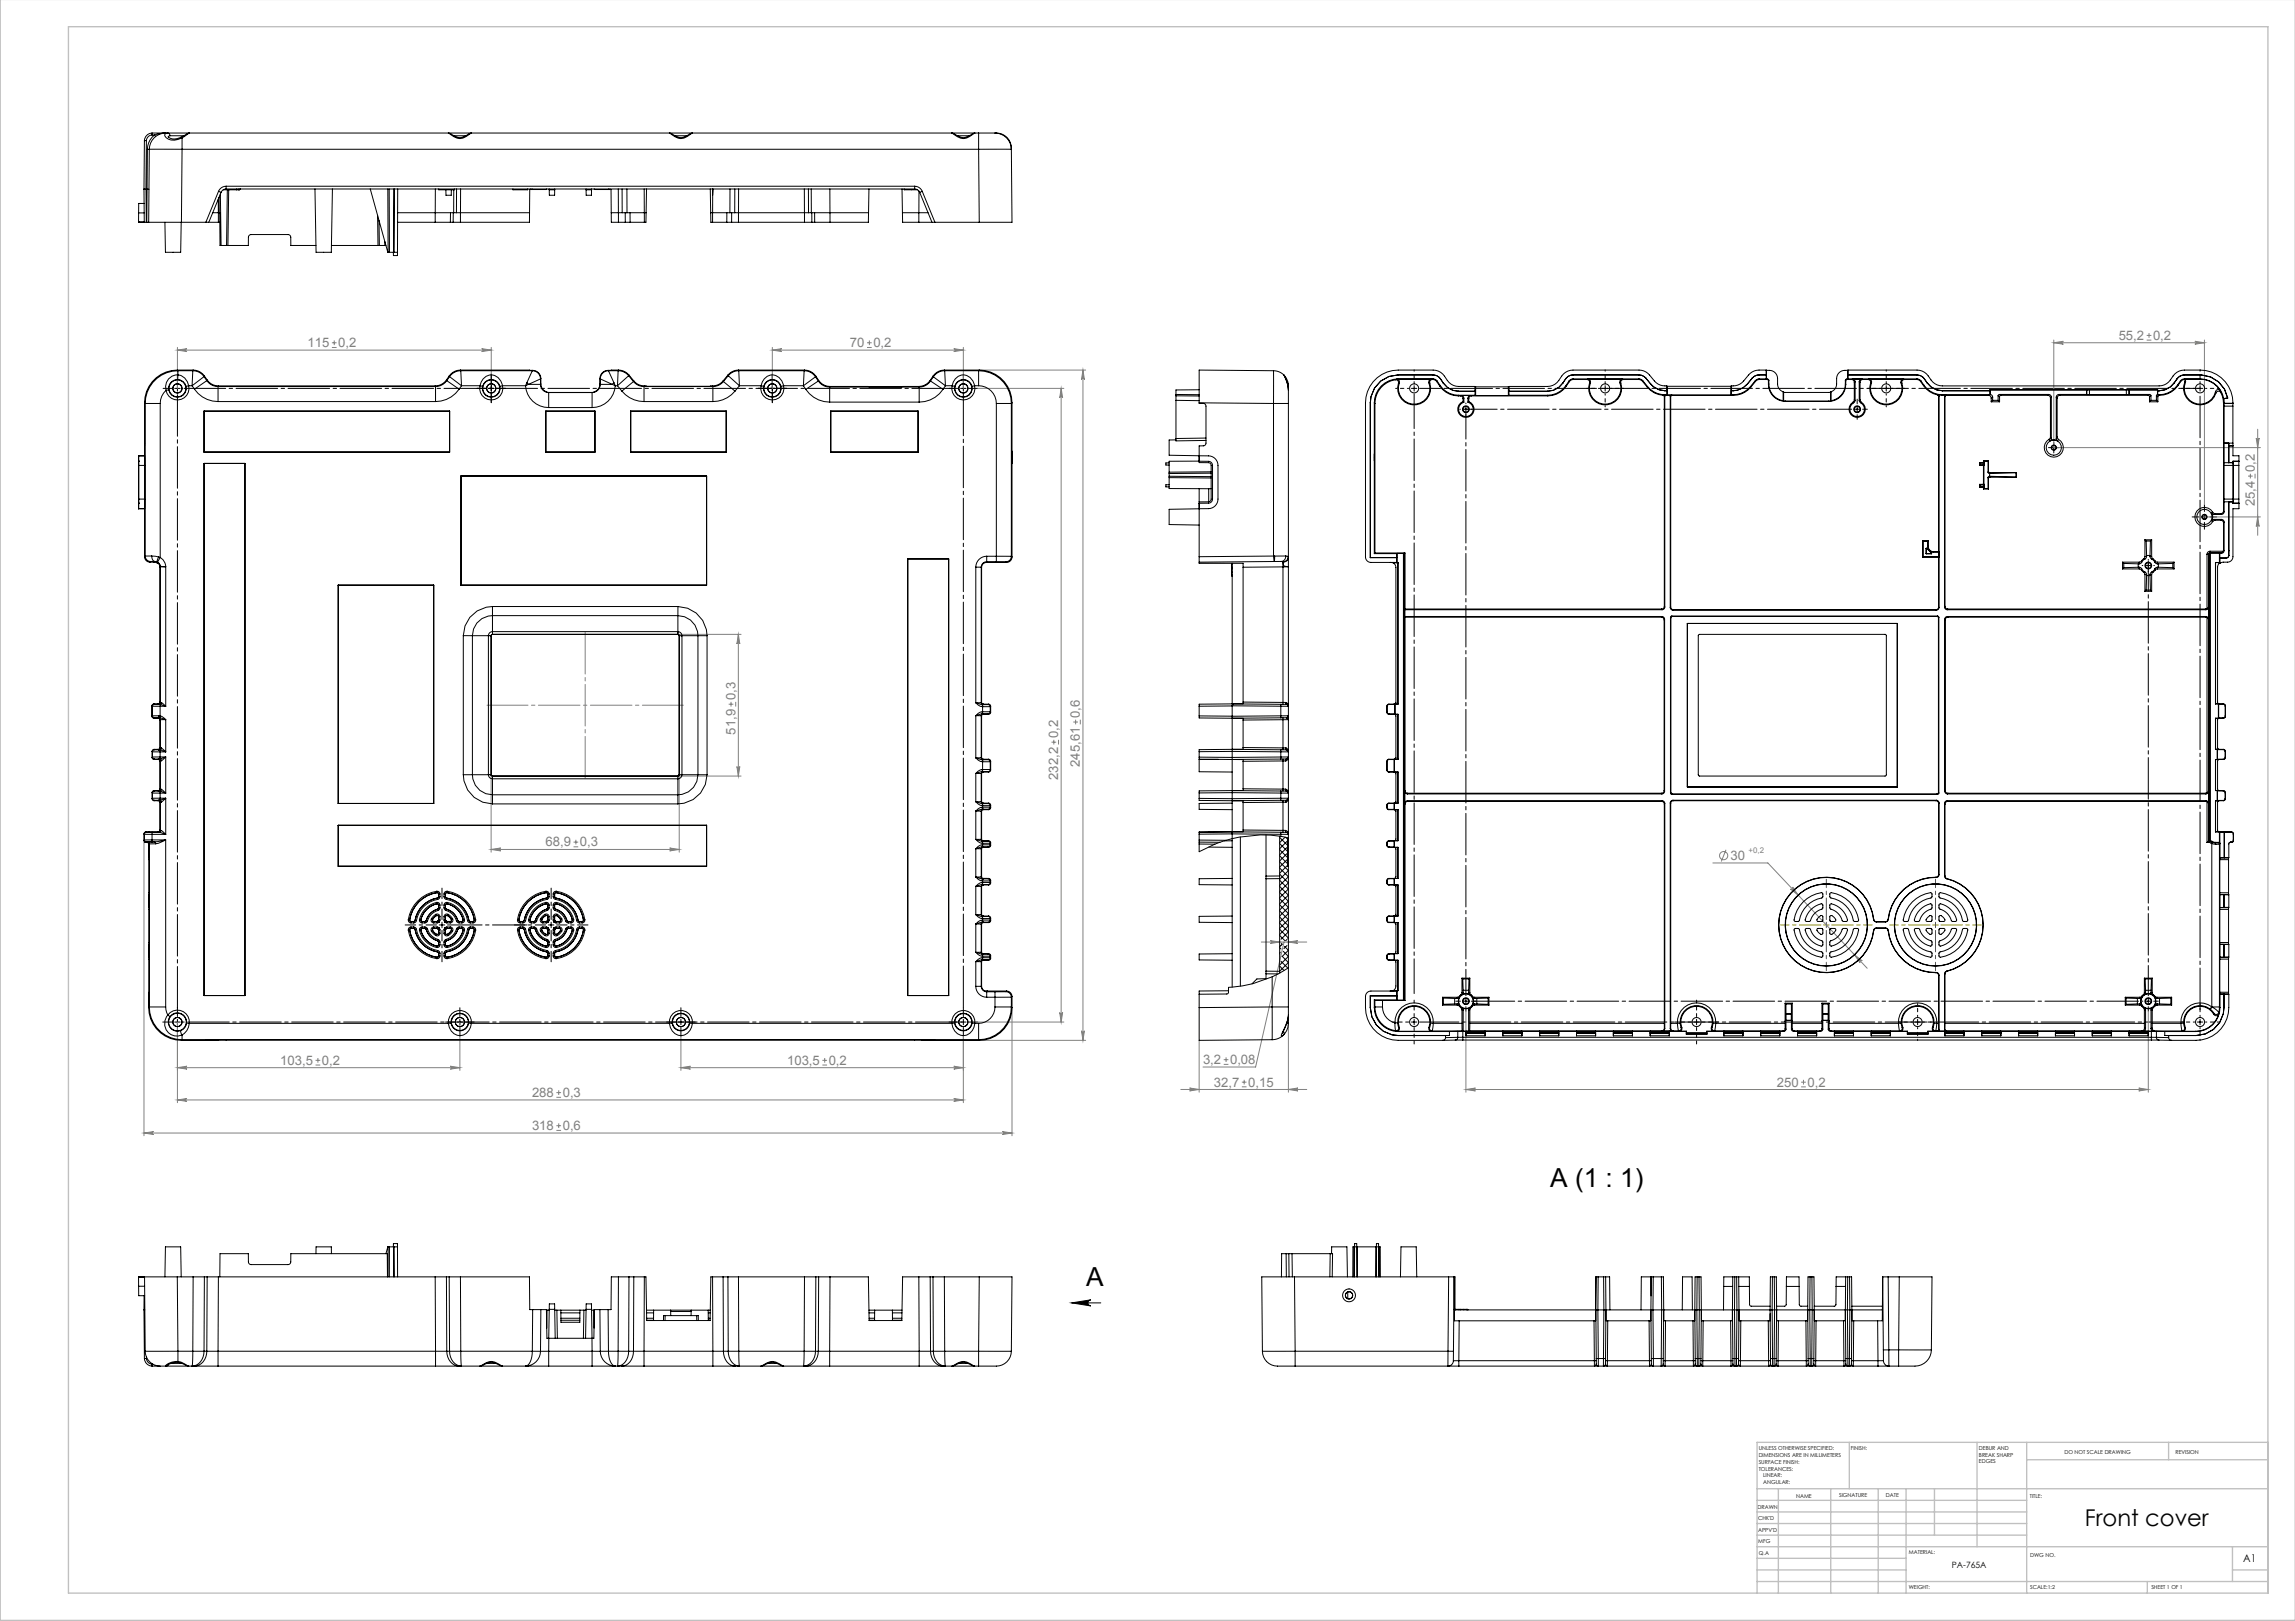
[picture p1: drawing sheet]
<svg xmlns="http://www.w3.org/2000/svg" width="841mm" height="594mm" viewBox="0 0 841 594" stroke-linecap="round" stroke-linejoin="round" font-family="sans-serif">
<defs><g id="words">
<g font-size="9.6">
<text x="568.1" y="435.1">А (1 : 1)</text>
<text x="398.1" y="471.1">А</text>
</g>
<text font-size="8.5" x="764" y="559.1">Front cover</text>
<g font-size="4.8" fill="#808080">
<text x="776.4" y="124.5">55,2</text>
<text x="789" y="124.5">0,2</text>
<text x="112.7" y="127.2">115</text>
<text x="123.9" y="127.2">0,2</text>
<text x="311.5" y="127.2">70</text>
<text x="320" y="127.2">0,2</text>
<text x="826.2" y="173" transform="rotate(-90 826.2 173)">0,2</text>
<text x="826.2" y="185.6" transform="rotate(-90 826.2 185.6)">25,4</text>
<text x="269.5" y="256.6" transform="rotate(-90 269.5 256.6)">0,3</text>
<text x="395.8" y="263.1" transform="rotate(-90 395.8 263.1)">0,6</text>
<text x="269.5" y="269.2" transform="rotate(-90 269.5 269.2)">51,9</text>
<text x="387.8" y="270.5" transform="rotate(-90 387.8 270.5)">0,2</text>
<text x="395.8" y="281" transform="rotate(-90 395.8 281)">245,61</text>
<text x="387.8" y="285.8" transform="rotate(-90 387.8 285.8)">232,2</text>
<text x="199.9" y="310.2">68,9</text>
<text x="212.5" y="310.2">0,3</text>
<text x="634.1" y="315.1">30</text>
<text x="440.8" y="389.9">3,2</text>
<text x="450.8" y="389.9">0,08</text>
<text x="102.7" y="390.2">103,5</text>
<text x="118" y="390.2">0,2</text>
<text x="288.4" y="390.2">103,5</text>
<text x="303.7" y="390.2">0,2</text>
<text x="195" y="402">288</text>
<text x="206.2" y="402">0,3</text>
<text x="444.8" y="398.1">32,7</text>
<text x="457.4" y="398.1">0,15</text>
<text x="651.1" y="398.2">250</text>
<text x="662.3" y="398.2">0,2</text>
<text x="195" y="414.1">318</text>
<text x="206.2" y="414.1">0,6</text>
</g>
<text font-size="3.9" x="822" y="572.4">A1</text>
<text font-size="3.2" x="715.3" y="574.7">PA-765A</text>
<text font-size="2.9" fill="#808080" x="640.8" y="312.5">+0,2</text>
<g font-size="2">
<text x="644.5" y="531.4">UNLESS OTHERWISE SPECIFIED:</text>
<text x="644.5" y="533.9">DIMENSIONS ARE IN MILLIMETERS</text>
<text x="678.2" y="531.4">FINISH:</text>
<text x="725.2" y="531.3">DEBUR AND</text>
<text x="725.2" y="533.8">BREAK SHARP</text>
<text x="756.5" y="532.8">DO NOT SCALE DRAWING</text>
<text x="797.2" y="533">REVISION</text>
<text x="644.5" y="536.4">SURFACE FINISH:</text>
<text x="644.5" y="538.9">TOLERANCES:</text>
<text x="725.2" y="536.3">EDGES</text>
<text x="646.1" y="541.4">LINEAR:</text>
<text x="646.1" y="543.9">ANGULAR:</text>
<text x="658.2" y="548.8">NAME</text>
<text x="673.9" y="548.7">SIGNATURE</text>
<text x="691.1" y="548.7">DATE</text>
<text x="743.8" y="549">TITLE:</text>
<text x="644.1" y="552.9">DRAWN</text>
<text x="644.3" y="557.1">CHK'D</text>
<text x="644.3" y="561.2">APPV'D</text>
<text x="644.3" y="565.6">MFG</text>
<text x="644.5" y="569.9">Q.A</text>
<text x="699.5" y="569.3">MATERIAL:</text>
<text x="744" y="570.4">DWG NO.</text>
<text x="699.5" y="582.3">WEIGHT:</text>
<text x="744" y="582.4">SCALE:1:2</text>
<text x="788.4" y="582.4">SHEET 1 OF 1</text>
</g>
</g></defs>
<g fill="none" stroke="#808080" stroke-width=".37">
<path d="M65 127.3v15M65 128.3h115M65 128.3l3.5-.5a.54 .54 0 0 0-.5 .5 .54 .54 0 0 0 .5 .5zM121.6 127.3h1.7M121.6 125.6h1.7M122.5 124.8v1.7M176.5 127.8l3.5 .5-3.5 .5a.54 .54 0 0 0 .5-.5 .54 .54 0 0 0-.5-.5zM180 127.3v9.8M283 128.3h70M283 127.3v15M283 128.3l3.5-.5a.54 .54 0 0 0-.5 .5 .54 .54 0 0 0 .5 .5zM317.7 127.3h1.7"/>
<path d="M317.7 125.6h1.7M318.6 124.8v1.7M349.5 127.8l3.5 .5-3.5 .5a.54 .54 0 0 0 .5-.5 .54 .54 0 0 0-.5-.5zM353 127.3v15M358.9 135.6h38.9M396.8 135.6l.6 3.5a.54 .54 0 0 0-.6-.5 .54 .54 0 0 0-.5 .5zM396.8 135.6v245.6M752.6 125.6h55.2M752.6 124.6v39.4h75.7M752.6 125.6l3.5-.5a.54 .54 0 0 0-.5 .5 .54 .54 0 0 0 .5 .5zM786.6 124.6h1.8M786.6 122.9h1.8"/>
<path d="M787.5 122.1v1.7M804.3 125.1l3.5 .5-3.5 .5a.54 .54 0 0 0 .5-.5 .54 .54 0 0 0-.5-.5zM807.8 124.6v60.3M358.3 142.3h31.6M388.9 142.3v232.2M388.9 142.3l.5 3.5a.54 .54 0 0 0-.5-.5 .54 .54 0 0 0-.6 .5zM827.3 157.3v38.9M823.8 174.5h1.7M824.6 173.6v1.7M826.4 173.6v1.7M826.8 160.5a.54 .54 0 0 0 .5 .5 .54 .54 0 0 0 .6-.5l-.6 3.5zM807.8 189.4h20.5"/>
<path d="M827.3 189.4l.6 3.5a.54 .54 0 0 0-.6-.5 .54 .54 0 0 0-.5 .5zM248.4 232.5h23.2M270.6 232.5v51.9M270.6 232.5l.5 3.5a.54 .54 0 0 0-.5-.6 .54 .54 0 0 0-.6 .6zM267 258.1h1.7M267.9 257.2v1.7M269.6 257.2v1.7M385.3 272h1.7M386.2 271.1v1.7M387.9 271.1v1.7M393.3 264.6h1.7M394.2 263.7v1.7"/>
<path d="M395.9 263.7v1.7M180 283.9v28.4M248.4 284.4h23.2M248.9 283.9v28.4M270 280.9a.54 .54 0 0 0 .6 .5 .54 .54 0 0 0 .5-.5l-.5 3.5zM52.8 308v108.2M180 311.3h68.9M180 311.3l3.5-.6a.54 .54 0 0 0-.5 .6 .54 .54 0 0 0 .5 .5zM210.2 310.3h1.7M210.2 308.6h1.7M211 307.7v1.7M245.4 310.7l3.5 .6-3.5 .5a.54 .54 0 0 0 .5-.5 .54 .54 0 0 0-.5-.6z"/>
<path d="M627.7 316.2h20.1l36.4 38.6M632.5 311.4l-1.7 4.3M656.1 325.8a.54 .54 0 0 0 .8 0 .54 .54 0 0 0 0-.7l2 2.9zM462.2 345.2h16.7M465.4 344.7l3.5 .5-3.5 .5a.54 .54 0 0 0 .5-.5 .54 .54 0 0 0-.5-.5zM470.5 345.2l-10.4 45.8h-19.3M472.1 345.2l3.5-.5a.54 .54 0 0 0-.5 .5 .54 .54 0 0 0 .5 .5zM679.6 349.9l2.8 2.2a.54 .54 0 0 0-.7 0 .54 .54 0 0 0-.1 .7zM65 374.5v29.6M168.5 374.5v17.7M249.5 379.8v12.4M353 379.8v24.3"/>
<path d="M358.3 374.5h31.6M370.8 369.2v47M388.3 371a.54 .54 0 0 0 .6 .5 .54 .54 0 0 0 .5-.5l-.5 3.5zM396.3 377.7a.54 .54 0 0 0 .5 .5 .54 .54 0 0 0 .6-.5l-.6 3.5zM472.1 375v25.2M537.2 370.6v29.6M787.2 370.6v29.6M65 391.2h103.5M65 391.2l3.5-.5a.54 .54 0 0 0-.5 .5 .54 .54 0 0 0 .5 .6zM115.6 390.3h1.8M115.6 388.6h1.8M116.5 387.7v1.7"/>
<path d="M165 390.7l3.5 .5-3.5 .6a.54 .54 0 0 0 .5-.6 .54 .54 0 0 0-.5-.5zM204.7 399.5v1.7M249.5 391.2h103.5M249.5 391.2l3.5-.5a.54 .54 0 0 0-.5 .5 .54 .54 0 0 0 .5 .6zM301.4 390.3h1.7M301.4 388.6h1.7M302.2 387.7v1.7M349.5 390.7l3.5 .5-3.5 .6a.54 .54 0 0 0 .5-.6 .54 .54 0 0 0-.5-.5zM358.9 381.2h38.9M432.7 399.2h46.2M435.9 398.7l3.5 .5-3.5 .6a.54 .54 0 0 0 .5-.6 .54 .54 0 0 0-.5-.5zM439.4 381.2v19"/>
<path d="M448.4 390h1.8M448.4 388.3h1.8M449.3 387.5v1.7M455.1 398.3h1.7M455.1 396.5h1.7M455.9 395.7v1.7M472.1 399.2l3.5-.5a.54 .54 0 0 0-.5 .5 .54 .54 0 0 0 .5 .6zM537.2 399.2h250M537.2 399.2l3.5-.5a.54 .54 0 0 0-.5 .5 .54 .54 0 0 0 .5 .6zM660 398.3h1.7M660 396.6h1.7M660.9 395.7v1.7"/>
<path d="M783.7 398.7l3.5 .5-3.5 .6a.54 .54 0 0 0 .6-.6 .54 .54 0 0 0-.6-.5zM52.8 415.2h318M52.8 415.2l3.5-.5a.54 .54 0 0 0-.6 .5 .54 .54 0 0 0 .6 .5zM65 403.1h288M65 403.1l3.5-.6a.54 .54 0 0 0-.5 .6 .54 .54 0 0 0 .5 .5zM203.9 402.1h1.7M203.9 400.4h1.7M203.9 414.2h1.7M203.9 412.5h1.7M204.7 411.6v1.8M349.5 402.5l3.5 .6-3.5 .5a.54 .54 0 0 0 .5-.5 .54 .54 0 0 0-.5-.6zM367.3 414.7l3.5 .5-3.5 .5a.54 .54 0 0 0 .6-.5 .54 .54 0 0 0-.6-.5z"/>
<circle cx="631.6" cy="313.5" r="1.5"/>
</g>
<g fill="none" stroke="#000" stroke-width=".37">
<path d="M64 142.3h2M65 141.3v2M179 142.3h2M180 141.3v2M282 142.3h2M283 141.3v2M352 142.3h2M353 141.3v2M517.2 142.3h2M518.2 141.3v2M536.2 150h2M537.2 149v2"/>
<path d="M587.2 142.3h2M588.2 141.3v2M679.6 150h2M680.6 149v2M690.2 142.3h2M691.2 141.3v2M805.2 142.3h2M806.2 141.3v2M751.6 164h2M752.6 163v2M806.8 189.4h2M807.8 188.4v2"/>
<path d="M786.2 207.2h2M787.2 206.2v2M161 338.9h2M162 337.9v2M201 338.9h2M202 337.9v2M64 374.5h2M65 373.5v2M167.5 374.5h2M168.5 373.5v2M248.5 374.5h2M249.5 373.5v2"/>
<path d="M352 374.5h2M353 373.5v2M517.2 374.5h2M518.2 373.5v2M536.2 366.9h2M537.2 365.9v2M620.7 374.5h2M621.7 373.5v2M701.7 374.5h2M702.7 373.5v2M786.2 366.9h2M787.2 365.9v2"/>
<path d="M805.2 374.5h2M806.2 373.5v2M392.7 477.4l7-1.1a1.12 1.12 0 0 0-1 1.1 1.12 1.12 0 0 0 1 1.2zM392.7 477.4h10.7"/>
</g>
<g fill="none" stroke="#000" stroke-width=".37" stroke-dasharray="15.2 1.3 1.3 1.3" stroke-dashoffset="14.8">
<path d="M516.2 142.3h-4.8M518.2 140.3v-4.8M586.2 142.3h-4.8M588.2 140.3v-4.8M588.2 144.3v4.8M590.2 142.3h4.8M689.2 142.3h-4.8M691.2 140.3v-4.8M691.2 144.3v4.8M693.2 142.3h4.8M804.2 142.3h-4.8M806.2 140.3v-4.8"/>
<path d="M808.2 142.3h4.8M700.7 374.5h-4.8M702.7 372.5v-4.8M702.7 376.5v4.8M704.7 374.5h4.8M804.2 374.5h-4.8M806.2 372.5v-4.8M806.2 376.5v4.8M808.2 374.5h4.8"/>
</g>
<path d="M518.2 144.3v219.8M164 338.9h29.2" fill="none" stroke="#000" stroke-width=".37" stroke-dasharray="15.2 1.3 1.3 1.3" stroke-dashoffset="2.5"/>
<path d="M520.2 142.3h285.9" fill="none" stroke="#000" stroke-width=".37" stroke-dasharray="15.2 1.3 1.3 1.3" stroke-dashoffset="7.6"/>
<g fill="none" stroke="#000" stroke-width=".37" stroke-dasharray="15.2 1.3 1.3 1.3">
<path d="M63 142.3h-3.2M65 140.3v-3.2M178 142.3h-3.2M180 140.3v-3.2M180 144.3v3.3M182 142.3h3.3M281 142.3h-3.2M283 140.3v-3.2M283 144.3v3.3M285 142.3h3.3M351 142.3h-3.2M353 140.3v-3.2"/>
<path d="M355 142.3h3.3M535.2 150h-.3M537.2 148v-.3M537.2 152v.2M539.2 150h.2M680.6 148v-1.7M680.6 152v1.7M682.6 150h1.7M751.6 164h-.9M752.6 163v-.9M752.6 165v1M753.6 164h1"/>
<path d="M805.8 189.4h-2.5M807.8 187.4v-2.5M807.8 191.4v2.5M809.8 189.4h2.5M785.2 207.2h-.2M787.2 205.2v-.2M787.2 209.2v.3M789.2 207.2h.3M63 374.5h-3.4M65 372.5v-3.4M65 376.5v3.4M166.5 374.5h-3.2"/>
<path d="M168.5 372.5v-3.2M168.5 376.5v3.3M170.5 374.5h3.3M247.5 374.5h-3.2M249.5 372.5v-3.2M249.5 376.5v3.3M251.5 374.5h3.3M351 374.5h-3.2M353 372.5v-3.2M353 376.5v3.3M355 374.5h3.3M535.2 366.9h-1.7"/>
<path d="M537.2 368.9v1.7M539.2 366.9h1.7M787.2 368.9v1.7M789.2 366.9h1.7"/>
</g>
<path d="M678.6 150h-141.8" fill="none" stroke="#000" stroke-width=".37" stroke-dasharray="15.2 1.3 1.3 1.3" stroke-dashoffset="3.4"/>
<path d="M806.2 144.3v226.5" fill="none" stroke="#000" stroke-width=".37" stroke-dasharray="15.2 1.3 1.3 1.3" stroke-dashoffset="-.9"/>
<path d="M516.2 374.5h-6M518.2 372.5v-6M518.2 376.5v6.1M619.7 374.5h-6M621.7 372.5v-6M621.7 376.5v6.1M623.7 374.5h6" fill="none" stroke="#000" stroke-width=".37" stroke-dasharray="15.2 1.3 1.3 1.3" stroke-dashoffset="14.1"/>
<path d="M520.2 374.5h280.3" fill="none" stroke="#000" stroke-width=".37" stroke-dasharray="15.2 1.3 1.3 1.3" stroke-dashoffset=".8"/>
<path d="M537.2 364.9v-213.7" fill="none" stroke="#000" stroke-width=".37" stroke-dasharray="15.2 1.3 1.3 1.3" stroke-dashoffset="5.6"/>
<path d="M787.2 364.9v-159.3" fill="none" stroke="#000" stroke-width=".37" stroke-dasharray="15.2 1.3 1.3 1.3" stroke-dashoffset="4.2"/>
<path d="M785.2 366.9h-247" fill="none" stroke="#000" stroke-width=".37" stroke-dasharray="15.2 1.3 1.3 1.3" stroke-dashoffset="-1.6"/>
<path d="M160 338.9h-11.5M162 336.9v-11.5M200 338.9h-11.5M202 336.9v-11.5M204 338.9h11.5M162 340.9v11.5M202 340.9v11.5" fill="none" stroke="#000" stroke-width=".37" stroke-dasharray="15.2 1.3 1.3 1.3" stroke-dashoffset="11.4"/>
<path d="M353 144.3v225" fill="none" stroke="#000" stroke-width=".37" stroke-dasharray="15.2 1.3 1.3 1.3" stroke-dashoffset="-.1"/>
<path d="M67 374.5h285.5" fill="none" stroke="#000" stroke-width=".37" stroke-dasharray="15.2 1.3 1.3 1.3" stroke-dashoffset="-1.8"/>
<path d="M65 144.3v225.4" fill="none" stroke="#000" stroke-width=".37" stroke-dasharray="15.2 1.3 1.3 1.3" stroke-dashoffset="-.3"/>
<path d="M67 142.3h282.8" fill="none" stroke="#000" stroke-width=".37" stroke-dasharray="15.2 1.3 1.3 1.3" stroke-dashoffset="-.4"/>
<path d="M667.3 338.9h-14.8M669.3 336.9v-14.7M671.3 338.9h14.7M707.3 338.9h-14.8M709.3 336.9v-14.7M711.3 338.9h14.7M669.3 340.9v14.8M709.3 340.9v14.8" fill="none" stroke="#808000" stroke-width=".37" stroke-dasharray="15.2 1.3 1.3 1.3" stroke-dashoffset="7.4"/>
<path d="M668.3 338.9h2M669.3 337.9v2M708.3 338.9h2M709.3 337.9v2" fill="none" stroke="#808000" stroke-width=".37"/>
<path d="M178.5 258.4h71.9" fill="none" stroke="#808080" stroke-width=".37" stroke-dasharray="15.2 1.3 1.3 1.3" stroke-dashoffset=".2"/>
<path d="M214.4 285.9v-55" fill="none" stroke="#808080" stroke-width=".37" stroke-dasharray="15.2 1.3 1.3 1.3" stroke-dashoffset="-.8"/>
<g fill="none" stroke="#c0c0c0" stroke-width=".5">
<path d="M.1 0v593.8h841M25.1 9.8h806v574h-806zM677.7 528.5v17M724.5 528.5v38.3M742.7 528.5v55.3M742.7 534.9h88.4M794.7 528.5v6.4M831.1 528.5h-187.2v55.3M643.9 545.5h187.2M643.9 558.3h98.8M643.9 554h98.8M643.9 549.8h98.8"/>
<path d="M651.7 545.5v38.3M670.9 545.5v38.3M688.3 545.5v38.3M698.5 545.5v38.3M708.9 545.5v17M643.9 579.5h187.2M643.9 562.5h98.8M643.9 575.3h54.6M643.9 571h54.6M643.9 566.8h187.2M786.9 579.5v4.3M818.1 575.3h13"/>
<path d="M818.1 566.8v12.7"/>
</g>
<path d="M392.7 477.4l7-1.1a1.12 1.12 0 0 0-1 1.1 1.12 1.12 0 0 0 1 1.2z" fill="#000"/>
<g fill="#808080">
<path d="M804.3 125.1l3.5 .5-3.5 .5a.54 .54 0 0 0 .5-.5 .54 .54 0 0 0-.5-.5zM752.6 125.6l3.5-.5a.54 .54 0 0 0-.5 .5 .54 .54 0 0 0 .5 .5z"/>
<path d="M679.6 349.9l2 2.9a.54 .54 0 0 1 .1-.7 .54 .54 0 0 1 .7 0zM656.1 325.8l2.8 2.2-2-2.9a.54 .54 0 0 1 0 .7 .54 .54 0 0 1-.8 0zM465.4 344.7l3.5 .5-3.5 .5a.54 .54 0 0 0 .5-.5 .54 .54 0 0 0-.5-.5zM472.1 345.2l3.5-.5a.54 .54 0 0 0-.5 .5 .54 .54 0 0 0 .5 .5zM65 128.3l3.5-.5a.54 .54 0 0 0-.5 .5 .54 .54 0 0 0 .5 .5zM176.5 127.8l3.5 .5-3.5 .5a.54 .54 0 0 0 .5-.5 .54 .54 0 0 0-.5-.5z"/>
<path d="M283 128.3l3.5-.5a.54 .54 0 0 0-.5 .5 .54 .54 0 0 0 .5 .5zM349.5 127.8l3.5 .5-3.5 .5a.54 .54 0 0 0 .5-.5 .54 .54 0 0 0-.5-.5z"/>
<path d="M65 403.1l3.5-.6a.54 .54 0 0 0-.5 .6 .54 .54 0 0 0 .5 .5zM349.5 402.5l3.5 .6-3.5 .5a.54 .54 0 0 0 .5-.5 .54 .54 0 0 0-.5-.6z"/>
<path d="M65 391.2l3.5-.5a.54 .54 0 0 0-.5 .5 .54 .54 0 0 0 .5 .6zM165 390.7l3.5 .5-3.5 .6a.54 .54 0 0 0 .5-.6 .54 .54 0 0 0-.5-.5z"/>
<path d="M435.9 398.7l3.5 .5-3.5 .6a.54 .54 0 0 0 .5-.6 .54 .54 0 0 0-.5-.5zM472.1 399.2l3.5-.5a.54 .54 0 0 0-.5 .5 .54 .54 0 0 0 .5 .6z"/>
<path d="M396.3 377.7a.54 .54 0 0 0 .5 .5 .54 .54 0 0 0 .6-.5l-.6 3.5zM396.8 135.6l.6 3.5a.54 .54 0 0 0-.6-.5 .54 .54 0 0 0-.5 .5z"/>
<path d="M826.8 160.5a.54 .54 0 0 0 .5 .5 .54 .54 0 0 0 .6-.5l-.6 3.5zM827.3 189.4l.6 3.5a.54 .54 0 0 0-.6-.5 .54 .54 0 0 0-.5 .5zM388.9 142.3l.5 3.5a.54 .54 0 0 0-.5-.5 .54 .54 0 0 0-.6 .5zM388.3 371a.54 .54 0 0 0 .6 .5 .54 .54 0 0 0 .5-.5l-.5 3.5zM270.6 232.5l.5 3.5a.54 .54 0 0 0-.5-.6 .54 .54 0 0 0-.6 .6zM270 280.9a.54 .54 0 0 0 .6 .5 .54 .54 0 0 0 .5-.5l-.5 3.5z"/>
<path d="M537.2 399.2l3.5-.5a.54 .54 0 0 0-.5 .5 .54 .54 0 0 0 .5 .6zM783.7 398.7l3.5 .5-3.5 .6a.54 .54 0 0 0 .6-.6 .54 .54 0 0 0-.6-.5zM249.5 391.2l3.5-.5a.54 .54 0 0 0-.5 .5 .54 .54 0 0 0 .5 .6zM349.5 390.7l3.5 .5-3.5 .6a.54 .54 0 0 0 .5-.6 .54 .54 0 0 0-.5-.5zM52.8 415.2l3.5-.5a.54 .54 0 0 0-.6 .5 .54 .54 0 0 0 .6 .5zM367.3 414.7l3.5 .5-3.5 .5a.54 .54 0 0 0 .6-.5 .54 .54 0 0 0-.6-.5zM180 311.3l3.5-.6a.54 .54 0 0 0-.5 .6 .54 .54 0 0 0 .5 .5zM245.4 310.7l3.5 .6-3.5 .5a.54 .54 0 0 0 .5-.5 .54 .54 0 0 0-.5-.6z"/>
</g>
<g fill="none" stroke="#000" stroke-width=".37">
<path d="M52.9 51.5h.7M52.9 51.5l-.1 17.8M53.6 51.5l-.1 17.9M54 54.7h.7M54 54.7l-.2 26.8M54.7 54.7h12M54.7 54.7l-.2 26.8M55.7 49.5a2.15 2.15 0 0 0-2.1 2M55.7 48.8a2.87 2.87 0 0 0-2.8 2.7M55.7 48.8v.7M55.7 48.8h5M55.7 49.5h.9"/>
<path d="M56.6 49.5l.4 .5M56.6 49.5a6.7 6.7 0 0 0-2.6 5.2M60.7 48.8a6 6 0 0 0-6 5.9M60.7 48.8h.8M60.7 48.8l-4.1 .7M61.5 48.8l-1.1 .3a2.17 2.17 0 0 0 2.3 2.2l1.2 .1 2.8-.9M61.5 48.8l.6 .2 .2 .7M61.5 48.8h7.9M61.6 50.1a3.9 3.9 0 0 0 4.7 .2M62.3 49.7l-.6 .3v.3M62.3 49.7h5.1M66.3 50.3l.4 .2"/>
<path d="M66.7 50.5v4.2M66.7 54.7l-.2 26.8M66.7 54.7h291.9M69.4 48.8l-3.1 1.5M69.4 48.8l-2.7 1.7M69.4 48.8h94.9M164.3 48.8l.3 .1a4.8 4.8 0 0 0 6.3 1.1l1.8-1.2M164.3 48.8h8.4M166.3 49.7h4.4M172.7 48.8h-.4a6.4 6.4 0 0 1-4.9 1.4l-3.1-1.4M172.7 48.8h72.6M245.3 48.8l.3 .1a4.8 4.8 0 0 0 6.3 1.1l1.8-1.2"/>
<path d="M245.3 48.8h8.4M247.3 49.7h4.4M253.7 48.8h-.4a6.4 6.4 0 0 1-4.9 1.4l-3.1-1.4M253.7 48.8h95.1M348.8 48.8l.3 .1a4.8 4.8 0 0 0 6.3 1.1l1.8-1.2M348.8 48.8h8.4M350.8 49.7h4.4M357.2 48.8h-.4a6.4 6.4 0 0 1-4.9 1.4l-3.1-1.4M357.2 48.8h1.4M358.6 54.7h12M358.6 48.8v5.9M358.6 48.8h6"/>
<path d="M358.6 54.7l.2 26.8M364.6 48.8a6 6 0 0 1 6 5.9M364.6 48.8h.5M365.1 48.8a5.5 5.5 0 0 1 5.5 5.4M365.1 48.8h.1M370.6 54.2h.1M370.6 54.2v.5M370.6 54.7l.2 26.8h-12M50.8 78v3.4M50.8 78h2M52.8 69.3l.7 .1M52.8 69.3v.1"/>
<path d="M52.8 69.4l.1 12.1M52.8 74.6h-2v3.4M53.5 69.4h1.1M53.5 69.4l.1 12.1M78 78h2M80 73v5M80 78h.4M80 78v3.5M80.1 70.1l.9 .4M80.1 70.1l-4.7 11.4M80.3 72.3l.1 5.7M80.4 78l.2 12h.4"/>
<path d="M80.8 71.1l.2 18.9M81 70.5l-4.5 11h-1.1M81.8 69.6h4.9M82.9 68.2l-1.7 .6-1.1 1.3M82.9 68.2v1.1M82.9 69.3l-1.2 .3-.7 .9M82.9 68.2h252.3M82.9 69.3h252.3M83.3 69.6l-.3 20.4M83.8 69.6l-.3 20.4M86.7 69.6h.6M86.7 69.3v.3"/>
<path d="M87.3 69.6h.3M87.3 69.3v.3M87.7 69.6h.1M88 69.3l-.3 .3M115.4 69.3l.4 23.2h5.6l.4-23.2M135.7 69.3l6.5 23.2M138.4 78.9l.1 11.1M142.1 69.3l.1 23.2M142.6 69.3l.1 23.2M144.3 69.3l-.1 23.2M144.5 69.3l-.1 23.2M145.7 78h13.8"/>
<path d="M145.7 69.3v23.2M159.5 78v3.5M159.5 78h6.7M159.5 69.3v8.7M160.8 69.3v.3h5.7v-.3M163.4 69.6v2h2v-2M165.1 78l-.1 3.5M166.1 78v3.5M166.2 78h1.1M166.3 69.6l-.1 8.4M167.3 78h1.4M167.3 69.3v8.7"/>
<path d="M168.7 78v3.5M168.7 78h25.3M168.8 69.3l-.1 8.7M188 69.3v.3h5.4v-.3M194.5 69.3v.2M194.5 69.5h.5M194.5 69.5h-.4l-.1 12h-25.3M195 69.3v.2M200.2 69.3v.2h-5.2M201.3 69.3v2.3h1.9l.1-2.3M201.3 69.6h2M214.8 69.3v2.3h1.9l.1-2.3"/>
<path d="M214.8 69.6h2M217.8 69.3v.2h5.2M223 69.5h.5M223 69.3v.2M223.5 69.5h.4l.1 12h2.6M223.5 69.3v.2M224 78h2.6M226.6 69.3v8.7M226.6 78h1.4M226.6 78v3.5M228 69.3v8.7M228 78h1.8"/>
<path d="M229.1 78v3.5M229.7 69.3l.1 8.7M229.8 78h6.3M230.9 78v3.5M236.1 69.3v8.7M236.1 78h.7M236.1 78v3.5M236.9 69.3l-.2 12.2h-.6M260.3 69.3l.2 12.2h.6M260.4 78h.7M261.1 78v3.5M261.1 78h6.4"/>
<path d="M261.2 71.5l-.1 6.5M261.2 69.3v2.2M266.4 78l-.1 3.5M267.5 78h1.7M267.5 69.3v8.7M268.1 78v3.5M269.2 78h1.4M269.3 69.3l-.1 8.7M270.6 78v3.5M270.6 78h24.2M270.7 69.3l-.1 8.7M294.7 69.3l.1 8.7"/>
<path d="M294.8 78h1.5M294.8 78v3.5M296.2 69.3l.1 8.7M296.3 78h1M297.3 69.3v8.7M297.3 78h6.8M297.5 78v3.5M298.5 78v3.5M304.1 69.3v8.7M304.1 78h14.2M304.2 78v3.5M318.4 69.3l-.2 12.2h-14"/>
<path d="M330.5 69.3l.3 12.2h5.9M330.7 78h6M331.4 69.3v.3h4.8M335.2 68.2l1.6 .6 1.2 1.3M335.2 69.3l1.1 .3 .7 .9M335.2 68.2v1.1M336.7 78v3.5M336.7 78h3.4M336.8 70l-.1 8M337 70.5l4.5 11h1.1M338 70.1l-1 .4M338 70.1l4.6 11.4"/>
<path d="M50.8 81.5h2.1M50.8 81.4h.1M52.9 81.5h.7M53.6 81.5h.2M53.8 81.5h.7M54.5 81.5h12M60.4 81.5l.2 11h5.6l.2-11M66.5 81.5h8.9M76.9 81.5h3.1M80 81.5h.5M81 90h2M83 90h.5"/>
<path d="M83.5 90h7.5v-3.1a1 1 0 0 1 1-.9h13.5a1 1 0 0 1 1 .9l.1 3.1h9.2M121.5 90h17M138.5 90h.5M138.9 80.8l.1 9.2M139 90h2M141 90h.4M141 88.6v1.4M142.2 92.5h.5M142.7 92.5h1.5M144.2 92.5v1.2h1.4l.1-1.2M144.2 92.5h.2M144.4 92.5h1.3"/>
<path d="M145.7 81.5h13.8M159.5 81.5h5.5M165 81.5h1.1M166.1 81.5h2.6M226.6 81.5h2.5M229.1 81.5h1.8M230.9 81.5h5.2M261.1 81.5h5.2M266.3 81.5h1.8M268.1 81.5h2.5M270.6 81.5h24.2M294.8 81.5h2.7"/>
<path d="M297.5 81.5h1M298.5 81.5h5.7M336.7 81.5h4.5M342.6 81.5h16.2M65 135.6a12 12 0 0 0-12 12M65 135.6h5.8M65 135.6l.2 .3M65.2 139.1a3.2 3.2 0 0 0-3.4 3.8M65.2 139.1a3.2 3.2 0 0 1 3 2.5M65.2 135.9a12 12 0 0 0-12 11.9M65.2 135.9v1.5M65.2 137.4a4.4 4.4 0 0 0-4.4 5.6"/>
<path d="M65.2 137.4v1.7M65.2 137.4a4.3 4.3 0 0 1 3.9 3.9M65.2 135.9h5.5M70.7 135.9l-.3 5.4M70.7 135.9a5 5 0 0 1 4.1 2.1M70.8 135.6a5 5 0 0 1 4.1 2.2M70.8 135.6l-.1 .3M74.8 138l-4.4 3.3M74.8 138l1 1.5M74.9 137.8l-.1 .2M74.9 137.8l1 1.5M75.8 139.5l-4.5 3.1"/>
<path d="M75.8 139.5a5 5 0 0 0 4.1 2.2M75.9 139.3a5 5 0 0 0 4.1 2.1M75.9 139.3l-.1 .2M163.6 139.3a5 5 0 0 1-4.1 2.1M163.6 139.3l.1 .2M163.7 139.5a5 5 0 0 1-4.1 2.2M163.7 139.5l4.5 3.1M164.6 137.8l.1 .2M164.6 137.8l-1 1.5M164.7 138l4.4 3.3M164.7 138l-1 1.5M168.7 135.6a5 5 0 0 0-4.1 2.2"/>
<path d="M168.7 135.6l26.5 .1M168.7 135.6l.2 .3M168.9 135.9a5 5 0 0 0-4.2 2.1M168.9 135.9l.2 5.4M168.9 135.9h26.2M195.1 135.9l-2 4.4M195.1 135.9a3 3 0 0 1 3 3M195.2 135.7a3 3 0 0 1 3 3M195.2 135.7l-.1 .2M198.1 138.9l-4.4 2M198.1 138.9v2M198.2 138.7l-.1 .2"/>
<path d="M198.2 138.7v2M219.8 138.7l.2 .2M219.8 138.7v2M220 138.9l4.4 2M220 138.9v2M222.8 135.7a3 3 0 0 0-3 3M222.8 135.7l.2 .2M223 135.9l2 4.4M223 135.9a3 3 0 0 0-3 3M223 135.9h3.5M226.5 135.9l-.2 5.4M226.5 135.9a5 5 0 0 1 3.9 1.8"/>
<path d="M226.6 135.6a5 5 0 0 1 3.9 1.8M226.6 135.6l-3.8 .1M226.6 135.6l-.1 .3M230.4 137.7l-4.1 3.6M230.4 137.7l1.7 2.1M230.5 137.4l-.1 .3M230.5 137.4l1.8 2.2M232.1 139.8l-4.2 3.5M232.1 139.8a5 5 0 0 0 3.9 1.9M232.3 139.6a5 5 0 0 0 3.8 1.8M232.3 139.6l-.2 .2M265 139.6a5 5 0 0 1-3.9 1.8"/>
<path d="M265 139.6l.1 .2M265.1 139.8a5 5 0 0 1-3.9 1.9M265.1 139.8l4.2 3.5M266.7 137.4l.2 .3M266.7 137.4l-1.7 2.2M266.9 137.7l4.1 3.6M266.9 137.7l-1.8 2.1M270.6 135.6a5 5 0 0 0-3.9 1.8M270.6 135.6h24.2M270.6 135.6l.1 .3M270.7 135.9a5 5 0 0 0-3.8 1.8M270.7 135.9l.3 5.4"/>
<path d="M270.7 135.9h24M294.7 135.9l-.3 5.4M294.7 135.9a5 5 0 0 1 4.1 2.2M294.8 135.6a5 5 0 0 1 4.2 2.2M294.8 135.6l-.1 .3M298.8 138.1l-4.4 3.2M298.8 138.1l1.1 1.5M299 137.8l-.2 .3M299 137.8l1 1.6M299.9 139.6l-4.6 3.1M299.9 139.6a5 5 0 0 0 4.1 2.3M300 139.4a5 5 0 0 0 4.2 2.2"/>
<path d="M300 139.4l-.1 .2M340.9 139.4a5 5 0 0 1-4.2 2.2M340.9 139.4l.1 .2M341 139.6a5 5 0 0 1-4.2 2.3M341 139.6l4.6 3.1M341.9 137.8l.1 .3M341.9 137.8l-1 1.6M342 138.1l4.5 3.2M342 138.1l-1 1.5M346.1 135.6a5 5 0 0 0-4.2 2.2M346.1 135.6h12.7M346.1 135.6l.1 .3"/>
<path d="M346.2 135.9a5 5 0 0 0-4.2 2.2M346.2 135.9l.3 5.4M346.2 135.9h12.4M358.6 135.9v5.4M358.6 135.9a12 12 0 0 1 12 11.9M358.8 135.6a12 12 0 0 1 12 12M358.8 135.6l-.2 .3M466.7 135.9v11.9M466.7 135.9l-27.3-.3v12M466.7 135.9a5.5 5.5 0 0 1 3.7 1.5M470.4 137.4l.3 .5a11.9 11.9 0 0 1 1.4 5.1M470.4 137.4l.3 .4"/>
<path d="M470.4 137.4l.2 .1a5.5 5.5 0 0 1 1.5 3.8M470.7 137.7l.9 2.4 .5 2.6M511.4 139.2a8.8 8.8 0 0 0-7.6 8.7M511.4 139.2l.9 .3 .2 1M511.8 139l-.4 .2M511.8 139l.8 .4 .2 .9M512.4 137.4a10.3 10.3 0 0 0-10.3 10.2M512.4 137.4a10.2 10.2 0 0 0-10.2 10.2M512.4 137.4h12.8M512.4 137.4h.1M512.4 138.8a8.8 8.8 0 0 0-8.8 8.8M512.4 138.8h12.8"/>
<path d="M512.4 138.8l.1 .1M512.5 138.9l-.7 .1M512.5 138.9h12.1M524.6 138.9l.3 .2M524.6 138.9l-.8 .4-.2 1M524.9 139.1l-.9 .4-.1 .9M524.9 139.1h.1M525 139.1l.7 .1 .8 .7M525.2 138.8l1 .3 .5 .5M525.2 138.8l-.2 .3M525.2 137.4a3.3 3.3 0 0 1 2.7 1.4M525.2 137.4a3.2 3.2 0 0 1 2.6 1.4"/>
<path d="M525.2 137.4h.1M526.5 139.9l1.1 1.5M526.7 139.6l1 1.6M526.7 139.6l-.2 .3M527.8 138.8l1.1 1.6M527.9 138.8h-.1M573.7 138.8l-1 1.6M574.9 139.6l-1 1.6M574.9 139.6l.2 .3M575.1 139.9l-1.1 1.5M576.4 137.4a3.1 3.1 0 0 0-2.7 1.4M576.4 137.4a3.2 3.2 0 0 0-2.7 1.4"/>
<path d="M576.4 137.4h24.2M576.4 137.4h.1M576.4 138.8l-1 .3-.5 .5M576.4 138.8h24.2M576.4 138.8l.2 .3M576.6 139.1l-.7 .1-.8 .7M576.6 139.1h4.9M581.5 139.1l.8 .3 .2 1M581.9 138.9l.8 .5 .1 .9M581.9 138.9h12.7M581.9 138.9l-.4 .2M594.6 138.9l.3 .2"/>
<path d="M594.6 138.9l-.8 .4-.2 1M594.9 139.1l-.9 .4-.1 .9M594.9 139.1h5.6M600.5 139.1l1.4 .6M600.6 138.8l1.4 .7M600.6 138.8l-.1 .3M600.6 137.4l1 .1 1.5 1M600.6 137.4a3.5 3.5 0 0 1 2.5 1.1M600.6 137.4h.1M601.9 139.7l1.8 2.2M602 139.5l1.8 2.1M602 139.5l-.1 .2"/>
<path d="M603.1 138.5l1.8 2.2M642.1 138.6l-1.8 2.1M643.2 139.5l-1.7 2.1M643.2 139.5l.1 .2M643.3 139.7l-1.7 2.2M644.6 137.4a3.1 3.1 0 0 0-2.5 1.2M644.6 137.4l-1.7 .5-.8 .7M644.6 137.4h2.6h-2.6M644.6 137.4h.1M644.6 138.8l-1.4 .7M644.6 138.8l3.1 .1M644.6 138.8l.1 .3"/>
<path d="M644.7 139.1l-1.4 .6M644.7 139.1h2.8M647.2 135.6a7.2 7.2 0 0 0-8.2 4 5.2 5.2 0 0 1-4.5 1.8M647.2 135.6l.1 3.3v-3.2M647.2 135.6l.1 .1M647.3 135.7a3.2 3.2 0 0 1 4.1 3 4.9 4.9 0 0 0 .7 4l1.3 .9M647.5 139.1l.5 .5M647.7 138.9l.5 .5M647.7 138.9l-.2 .2M648 139.6v1.3M648.2 139.4v1.3M648.2 139.4l-.2 .2"/>
<path d="M676.2 139.4v1.3M676.2 139.4l.2 .2M676.4 139.6v1.3M676.7 138.9l-.5 .5M676.7 138.9l.2 .2M676.9 139.1l-.5 .5M676.9 139.1h1.6M677.1 135.7a3.2 3.2 0 0 0-4.1 3 4.9 4.9 0 0 1-.7 4l-1.3 .9M677.2 135.6h25.3a5.8 5.8 0 0 1 5.1 3.7 5 5 0 0 0 4.1 2.1h79.5a5.8 5.8 0 0 0 5.1-3.6 5 5 0 0 1 4.2-2.2h5.8a12 12 0 0 1 12 12.2M677.2 135.6l-.1 3.3v-3.2M677.2 135.6l-.1 .1M678.5 139.1a.89 .89 0 0 1 1.3 .8"/>
<path d="M678.5 139.1a1 1 0 0 1 1 1M679.8 139.9v6.8M679.8 139.9l-.3 .2M681.3 139.9v6.8M681.3 139.9l.3 .2M682.6 139.1a.89 .89 0 0 0-1.3 .8M682.6 139.1a1 1 0 0 0-1 1M682.6 139.1h1.9M684.5 139.1l.8 .3 .2 1M684.9 138.9l.8 .5 .1 .9M684.9 138.9h12.7M684.9 138.9l-.4 .2"/>
<path d="M697.6 138.9l.3 .2M697.6 138.9l-.8 .4-.2 1M697.9 139.1l-.9 .4-.1 .9M697.9 139.1h4.5M702.4 139.1l.6 .1 .8 .6M702.5 138.8l.7 .2 .8 .6M702.5 138.8l-25.8 .1M702.5 138.8l-.1 .3M702.5 137.4a3.3 3.3 0 0 1 2.7 1.4M702.5 137.4a3.2 3.2 0 0 1 2.6 1.4M702.5 137.4h-25.3h25.3M702.5 137.4h.1"/>
<path d="M703.8 139.8l1.1 1.5M704 139.6l1 1.5M704 139.6l-.2 .2M705.2 138.8l1 1.4M705.2 138.8h-.1M797.8 138.8l-1 1.4M797.8 138.8h.1M797.8 138.8l-1 1.5M799 139.6l-1 1.5M799 139.6l.1 .2M799.1 139.8l-1 1.5M800.5 137.4a3.3 3.3 0 0 0-2.7 1.4"/>
<path d="M800.5 137.4a3.2 3.2 0 0 0-2.7 1.4M800.5 137.4h5.8M800.5 137.4h.1M800.5 138.8l-.7 .2-.8 .6M800.5 138.8h5.7M800.5 138.8l.1 .3M800.6 139.1l-.7 .1-.8 .6M800.6 139.1v.9M800.6 140a6 6 0 0 0 3.6 8 6 6 0 0 0 7.8-3.9M800.6 140l.3 .1M806.1 138.9a8.8 8.8 0 0 1 7.6 4.3M806.1 138.9h-5.6l.4 .6v.6"/>
<path d="M806.2 138.8a8.8 8.8 0 0 1 8.7 7.3M806.2 138.8l-.1 .1M806.3 137.4a10.2 10.2 0 0 1 10.1 8.5M806.3 137.4a10.3 10.3 0 0 1 10.1 8.5M806.3 137.4h.1M53 147.6v19.4M53 147.6l.2 .2M53.2 147.8h5.5M53.2 147.8v56M58.7 147.8v56.5M60.8 143a6.5 6.5 0 0 0-2.1 4.8M61.8 142.9l-1 .1"/>
<path d="M68.2 141.6a3.2 3.2 0 0 1-2.5 3.9 3.2 3.2 0 0 1-3.9-2.6M69.1 141.3a4.2 4.2 0 0 1-3.2 5.2 4.2 4.2 0 0 1-5.1-3.5M69.1 141.3l-.9 .3M69.1 141.3h1.3M70.4 141.3l.9 1.3M71.3 142.6a10.5 10.5 0 0 0 8.6 4.5M74.8 150.7v15M74.8 150.7h90M79.9 141.7v5.4M79.9 141.7h79.7M79.9 147.1h79.7M80 141.4h79.5"/>
<path d="M80 141.4l-.1 .3M159.5 141.4l.1 .3M159.6 141.7v5.4M164.8 150.7v15M168.2 142.6a10.5 10.5 0 0 1-8.6 4.5M169.1 141.3h6.8M169.1 141.3l-.9 1.3M175.9 141.3a4.2 4.2 0 0 0 4.1 5.3 4.2 4.2 0 0 0 4.1-5.3M175.9 141.3a4.1 4.1 0 0 1 4.1-3.9 4.1 4.1 0 0 1 4.1 3.9M175.9 141.3l1 .3M176.9 141.6a3.2 3.2 0 0 0 3.1 4 3.2 3.2 0 0 0 3.2-4M176.9 141.6a3.2 3.2 0 0 1 3.1-2.5 3.2 3.2 0 0 1 3.2 2.5"/>
<path d="M184.1 141.3l-.9 .3M184.1 141.3h8.5M192.6 141.3a8.5 8.5 0 0 0 8.5 8M193.1 140.3l-.5 1M193.1 140.3l.6 .6M193.7 140.9l-1.1 .4M193.7 140.9h4.4M198.1 140.9a3 3 0 0 0 3 3M198.2 140.7a3.3 3.3 0 0 0 2.9 3.1M198.2 140.7l-.1 .2M200 150.7h18M200 150.7v15"/>
<path d="M201.1 143.9v5.4M201.1 143.9h15.9M201.1 149.3h15.9M201.1 143.8v.1M216.9 143.8l.1 .1M217 143.9v5.4M218 150.7v15M219.8 140.7a3.3 3.3 0 0 1-2.9 3.1M219.8 140.7l.2 .2M220 140.9a3 3 0 0 1-3 3M220 140.9h4.4M224.4 140.9l1.1 .4"/>
<path d="M225 140.3l-.6 .6M225 140.3l.5 1M225.5 141.3a8.5 8.5 0 0 1-8.5 8M225.5 141.3h.8M226.3 141.3l1.6 2M227.9 143.3a10.5 10.5 0 0 0 8.1 3.8M231.1 150.7h35M231.1 150.7v15M236 141.7v5.4M236 141.7h25.2M236 147.1h25.2M236.1 141.4h25"/>
<path d="M236.1 141.4l-.1 .3M261.1 141.4l.1 .3M261.2 141.7v5.4M266.1 150.7v15M269.3 143.3a10.5 10.5 0 0 1-8.1 3.8M271 141.3h7.9M271 141.3l-1.7 2M278.9 141.3a4.2 4.2 0 0 0 4.1 5.3 4.2 4.2 0 0 0 4.1-5.3M278.9 141.3a4.1 4.1 0 0 1 4.1-3.9 4.1 4.1 0 0 1 4.1 3.9M278.9 141.3l1 .3M279.9 141.6a3.2 3.2 0 0 0 3.1 4 3.2 3.2 0 0 0 3.2-4M279.9 141.6a3.2 3.2 0 0 1 3.1-2.5 3.2 3.2 0 0 1 3.2 2.5"/>
<path d="M287.1 141.3l-.9 .3M287.1 141.3h7.3M294.4 141.3l.9 1.4M295.3 142.7a10.5 10.5 0 0 0 8.7 4.6M304 141.9v5.4M304 147.3h32.8M304 141.9h32.8M304.2 141.6h32.5M304.2 141.6l-.2 .3M304.4 150.7h32M304.4 150.7v15M336.4 150.7v15"/>
<path d="M336.7 141.6l.1 .3M336.8 141.9v5.4M345.6 142.7a10.5 10.5 0 0 1-8.8 4.6M346.5 141.3h2.4M346.5 141.3l-.9 1.4M348.9 141.3a4.2 4.2 0 0 0 4.1 5.3 4.2 4.2 0 0 0 4.1-5.3M348.9 141.3l1 .3M348.9 141.3a4.1 4.1 0 0 1 4.1-3.9 4.1 4.1 0 0 1 4.1 3.9M349.9 141.6a3.2 3.2 0 0 0 3.1 4 3.2 3.2 0 0 0 3.2-4M349.9 141.6a3.2 3.2 0 0 1 3.1-2.5 3.2 3.2 0 0 1 3.2 2.5M357.1 141.3l-.9 .3M357.1 141.3h1.5"/>
<path d="M358.6 141.3a6.5 6.5 0 0 1 6.5 6.5M365.1 147.8h5.5M365.1 147.8v56M370.6 147.8v56.1M370.8 147.6l-.2 .2M370.8 147.6v56.5M430.9 144.5v.5M430.9 144.5l8.5 .1M430.9 146.7l8.5 .1M430.9 145v15.7M430.9 145l8.5 .1M439.4 147.6v.2h1.5a1 1 0 0 1 1 1v13.6a1 1 0 0 1-1 1h-1.5v6.1h3.4a1 1 0 0 1 1 1v12.4a1 1 0 0 1-1 1h-3.4"/>
<path d="M439.4 147.6l27.3 .2M439.4 142.8l-8.5 .1v1.6M466.7 147.8h5.4M466.7 147.8v56M471.9 140.4l.2 .9M472.1 143v4.8M472.1 141.3v1.7M472.1 141.3l-.1 .2M472.1 147.8v56.5M502.1 147.6h.1M502.2 147.6l-.1 56.7M503.6 147.6v55.3"/>
<path d="M503.6 147.6l.2 .3M503.8 147.9v54.7M512.8 140.3l-.3 .2M523.6 140.3a5.8 5.8 0 0 1-5.4 7.8 5.8 5.8 0 0 1-5.4-7.8M523.6 140.3l.3 .1M523.9 140.4a6.1 6.1 0 0 1-5.7 8 6.1 6.1 0 0 1-5.7-7.9M527.6 141.4a8.2 8.2 0 0 0 6.8 3.7M527.7 141.2a8.2 8.2 0 0 0 6.8 3.6M527.7 141.2l-.1 .2M528.9 140.4l1.5 1.6 2 1 2.1 .4M528.9 140.4h.1M534.4 145.1h.7"/>
<path d="M534.5 144.8h6M534.5 144.8l-.1 .3M534.5 143.4h6M534.5 143.4h.1M535.1 145.1a1 1 0 0 1 1 1M535.4 144.9a1 1 0 0 1 1 1M535.4 144.9h3.5M535.4 144.9l-.3 .2M536.1 147.2a3 3 0 0 0-1.3 4.6 3 3 0 0 0 4.8 0 3 3 0 0 0-1.4-4.6M536.1 147.2l.3 .2M536.1 146.1v1.1M536.4 147.4a2.69 2.69 0 0 0-1.4 4.1 2.69 2.69 0 0 0 4.4 0 2.69 2.69 0 0 0-1.5-4.1"/>
<path d="M536.4 145.9v1.5M536.4 145.9l-.3 .2M537.9 145.9v1.5M537.9 145.9l.3 .2M538.2 147.2l-.3 .2M538.2 146.1v1.1M538.9 144.9a1 1 0 0 0-1 1M538.9 144.9l.3 .2M539.2 145.1a1 1 0 0 0-1 1M539.2 145.1h28M540.5 141.6h-6a5.8 5.8 0 0 1-5.2-3.8 5 5 0 0 0-4.1-2.2h-12.8a12 12 0 0 0-12 12v56.5a2 2 0 0 0 2 2h9.4M540.5 141.6v3.2"/>
<path d="M540.5 143.4h.1M540.5 141.6l.2 .2M540.5 144.8l.2 .2M540.7 141.8v3.2M540.7 145h12M540.7 141.8h12M552.7 141.8v3.2M553 144.8h14.1M553 143.4h14.1M553 144.8l-.3 .2M553 141.6v3.2M553 143.4h.1"/>
<path d="M553 141.6l-.3 .2M567.1 143.4h.1M567.1 144.8l.1 .3M572.7 140.4l-1.5 1.5-1.9 1.1-2.2 .4M572.7 140.4a6.6 6.6 0 0 1-5.6 3M573.9 141.2a8.2 8.2 0 0 1-6.8 3.6M573.9 141.2l.1 .2M574 141.4a8.2 8.2 0 0 1-6.8 3.7M582.5 140.4a6.1 6.1 0 0 0 5.7 8 6.1 6.1 0 0 0 5.7-8M582.8 140.3l-.3 .1M582.8 140.3a5.8 5.8 0 0 0 5.4 7.8 5.8 5.8 0 0 0 5.4-7.8M593.6 140.3l.3 .1"/>
<path d="M603.7 141.9a8.2 8.2 0 0 0 5.7 3M603.8 141.6a8.2 8.2 0 0 0 6.3 3M603.8 141.6l-.1 .3M604.9 140.7a7.1 7.1 0 0 0 5.2 2.5M604.9 140.7l1.1 1.1 2 1.1 2.1 .3M609.4 144.9l.5 .4M609.7 144.8l.4 .5M609.7 144.8h2.9M609.9 145.3v76.9M610.1 145.3h-.2M610.1 145.3v77.1M610.1 144.7l-.7 .2"/>
<path d="M610.1 144.7l-.4 .1M610.1 144.6h.7M610.1 144.6v.1M610.1 143.2h.7M610.1 143.2h.1M610.7 141.4h-.6a5 5 0 0 1-3.9-1.8 7.5 7.5 0 0 0-4.7-3.9l-25.1-.1a5.8 5.8 0 0 0-5.2 3.8 5 5 0 0 1-4.1 2.2h-14.1M610.7 141.4l.1 3.2M610.7 143.2h.1M610.7 141.4l.3 .2M610.8 144.6l.2 .2M611 141.6v3.2M611 144.8h23.2"/>
<path d="M611 141.6h23.2M612.1 145.3v77.3M612.1 145.3l.1 .1M612.2 145.4v77M612.6 144.8l-.5 .5M612.6 144.8l.1 .1M612.7 144.9l-.5 .5M612.7 144.9h22.5M634.2 141.6v3.2M634.5 143.2h.6M634.5 144.6l-.3 .2M634.5 144.6h.6"/>
<path d="M634.5 141.4v3.2M634.5 143.2h.1M634.5 141.4l-.3 .2M635.1 143.2h.1M635.1 144.6l.1 .3M640.3 140.7l-1.6 1.4-2.1 .9-1.5 .2M640.3 140.7h.1M641.5 141.6a8.2 8.2 0 0 1-6.4 3M641.5 141.6l.1 .3M641.6 141.9a8.2 8.2 0 0 1-6.4 3M648 140.9a6.2 6.2 0 0 0 6.2 6.2M648.2 140.7a6.2 6.2 0 0 0 5.2 6.1"/>
<path d="M648.2 140.7l-.2 .2M653.4 146.8l.2 .2M653.4 143.6l.2 .1M653.4 143.6v3.2M653.6 147l.6 .1M653.6 143.7h17.2M653.6 143.7v3.3M654.2 147.1h16M670.1 147l.1 .1M670.8 147h-.7M670.8 143.7v3.3M671 146.8l-.2 .2"/>
<path d="M671 143.6l-.2 .1M671 143.6v3.2M676.2 140.7a6.2 6.2 0 0 1-5.2 6.1M676.2 140.7l.2 .2M676.4 140.9a6.2 6.2 0 0 1-6.2 6.2M679 147.4l.3 .2M679 147.4a3 3 0 0 0-.7 4.5 3 3 0 0 0 4.5 0 3 3 0 0 0-.7-4.5M679.3 147.6a2.69 2.69 0 0 0-.8 4.1 2.69 2.69 0 0 0 4.1 0 2.69 2.69 0 0 0-.8-4.1M679.5 146.5l.3 .2M679.5 146.5l-.5 .9M679.5 140.1v6.4M679.8 146.7l-.5 .9"/>
<path d="M681.3 146.7l.5 .9M681.6 146.5l-.3 .2M681.6 146.5l.5 .9M681.6 140.1v6.4M682.1 147.4l-.3 .2M685.5 140.4a6 6 0 0 0 5.7 8 6 6 0 0 0 5.7-8M685.8 140.3l-.3 .1M685.8 140.3a5.8 5.8 0 0 0 5.4 7.8 5.8 5.8 0 0 0 5.4-7.8M696.6 140.3l.3 .1M704.9 141.3a8.2 8.2 0 0 0 5.1 3.4M705 141.1a8.2 8.2 0 0 0 6.7 3.5M705 141.1l-.1 .2"/>
<path d="M706.1 140.3l1.5 1.5 2 1.1 2.1 .3M706.2 140.2l1.4 1.6 2 1 2.1 .4M706.2 140.2l-.1 .1M710 144.7l.4 .5M710.2 144.7l1.4 .1M710.2 144.7l.4 .5M710.2 144.7h-.2M710.4 145.2v57M710.6 145.2v77.4M710.6 145.2h-.2M711.6 144.8h1.5M711.7 144.6h17.3"/>
<path d="M711.7 144.6l-.1 .2M711.7 143.2h.1M712.6 145.3v77.1M712.6 145.3l.1 .1M712.7 145.4v76.8M713.1 144.8l-.5 .5M713.1 144.8l.1 .1M713.2 144.9l-.5 .5M713.2 144.9h15.5M728.7 144.9a1 1 0 0 1 1 1M729 144.6l.2 .1M729 144.6l-.3 .3"/>
<path d="M729.2 142.8l.1 .1M729.2 142.8h61.5M729.2 142.8v1.9M729.2 143.2h.1M729.2 143.2h-17.5M729.3 144.5l-.1 .2M729.3 144.5l.7 .4 .2 .6M729.3 142.9v1.6M729.3 142.9h35.4M729.7 145.9v1.3M729.7 147.2h3M730.2 145.5l-.5 .4"/>
<path d="M730.2 146.7h2M730.2 145.5v1.2M730.2 146.7l-.5 .5M732.2 145v1.7M732.2 146.7l.5 .5M732.2 145l.5 .4M732.7 144.5l-.5 .5M732.7 144.5h18M732.7 144.5l.5 .4M732.7 145.4v1.8M733.2 144.9l-.5 .5M733.2 144.9h17.2"/>
<path d="M750.4 144.9a1 1 0 0 1 1 1M750.7 144.5a1 1 0 0 1 1 1M750.7 144.5l-.3 .4M751.4 145.9v14.2M751.7 145.5v15.2M751.7 145.5l-.3 .4M753.5 145.5v15.2M753.5 145.5l.3 .4M753.8 145.9v14.2M754.5 144.5a1 1 0 0 0-1 1M754.5 144.5h10.2M754.5 144.5l.3 .4"/>
<path d="M754.8 144.9a1 1 0 0 0-1 1M754.8 144.9h32.4M764.7 144.5v.1M764.7 142.9h1v1.7M764.7 144.6h1M764.7 142.9v1.7M764.7 142.9h.1M765.7 144.6h13.5M780.2 142.9h-1v1.7M780.2 144.6h-1M780.2 142.9h.1M780.2 142.9v1.7"/>
<path d="M780.2 142.9h10.4M780.2 144.5h7.5M780.2 144.5v.1M780.2 142.9v1.6M787.2 144.9l.5 .5M787.7 147.2h3M787.7 145.4v1.8M787.7 144.5l.5 .5M787.7 144.5l-.5 .4M788.2 146.7h2M788.2 145v1.7M788.2 145l-.5 .4"/>
<path d="M788.2 146.7l-.5 .5M790.2 145v1.7M790.2 146.7l.5 .5M790.2 145l.5 .4M790.6 144.5l-.4 .5M790.6 144.5l.1 .2M790.6 142.9v1.6M790.7 142.8l-.1 .1M790.7 142.8v1.9M790.7 143.2h.1M790.7 143.2h.5M790.7 145.4v1.8"/>
<path d="M790.9 144.6l-.2 .1M790.9 144.6l.3 .3M790.9 144.6h.3M791.2 143.2h.1M791.2 144.6l.1 .3M791.2 144.9l-.5 .5M791.2 144.9h.1M796.8 140.2l-1.5 1.6-2 1-2.1 .4M796.8 140.2v.1M796.8 140.3l-1.5 1.5-2 1.1-2.1 .3M798 141.1a8.2 8.2 0 0 1-6.8 3.5M798 141.1l.1 .2"/>
<path d="M798.1 141.3a8.2 8.2 0 0 1-6.8 3.6M800.9 140.1a5.8 5.8 0 0 0 3.6 7.7 5.8 5.8 0 0 0 7.4-4.3M811.9 143.5l.1 .6M813.7 143.2l.2 .7M813.7 143.2l-.9-.5-.6 .3-.3 .5M813.9 143.9l.8 2.6 .1 1.4M813.9 143.9l-.5-.5h-.7l-.7 .7M814.8 147.9v39.3M814.9 146.1l.2 1.5M815 148.8v20.8M815 148.8h3.2M815 147.8v1"/>
<path d="M815 147.8h3.2M815.1 147.8h3.2M815.1 147.6v.2M815.1 147.6l-.3 .3M815.1 147.8h-.1M816.4 145.9l-1.5 .2M818.2 148.8v13.6M818.2 147.8v1M818.3 147.8h-.1M50.8 169h.1M50.8 167h2.2M50.8 167v2"/>
<path d="M50.8 167h.1M50.8 169v1.5M50.8 167v3.5M50.8 170.5v12.4M50.8 170.5h2.2M53 167h.1M53 167v3.5M53 170.5v12.4M74.8 169.8h15M74.8 169.8v195M74.8 165.7h90M74.8 169.8h.1"/>
<path d="M74.8 165.7h.1M89.8 169.8v195M89.8 169.8h.1M164.8 165.7h.1M168.9 174.4h90M168.9 174.4v40M168.9 174.4h.1M200 165.7h18M200 165.7h.1M218 165.7h.1M231.1 165.7h35M231.1 165.7h.1"/>
<path d="M258.9 174.4v40M258.9 174.4h.1M266.1 165.7h.1M304.4 165.7h32M304.4 165.7h.1M336.4 165.7h.1M370.8 167.6v1M370.8 168.6v1.3M370.8 165.5v-.3v4.7v-.2M370.8 165.3v3.3M428.4 174.5v.5M428.4 173v.5"/>
<path d="M428.4 173.5v1M428.4 175v4l15.4 .1M428.4 174.5l15.4 .2M428.4 169.6h-1.2v.8h1.2M428.4 177.6h-1.2v.8h1.2M428.4 175l15.4 .2M430.9 161.2h-2.5v5.6l11.1 .2M430.9 160.7v.9l11-.2M439.4 169h.1M439.4 179.1v24.9M439.4 169h-11v4M439.4 169h3.4a1.5 1.5 0 0 1 1.5 1.5v12.4a1.5 1.5 0 0 1-1.5 1.5h-3.4"/>
<path d="M439.5 167h3.4a3.5 3.5 0 0 1 3.4 3.5v12.4a3.5 3.5 0 0 1-3.4 3.5h-3.4M439.5 167l-.1 2M441.9 160.5l-11 .2M442.9 179.1v4.8M443.8 173.4l-15.4 .1M443.8 172.9l-15.4 .1M503.6 166.3v2.6zM725.4 169.5l.2 .1M725.4 169.5v1.1M725.4 177.5v1.1M725.4 169.5h1.2M725.4 170.6h1.2"/>
<path d="M725.4 178.6h1.2M725.4 177.5l.2 .1M725.4 177.5h1.2M725.6 169.6h1.5M725.6 169.6h.1M725.6 169.6v.8M725.6 177.6v.8h1.5M725.6 170.4h1.5M725.6 177.6h.1M725.6 177.6h1.5M725.6 170.4l-.2 .2M726.6 170.6h.4"/>
<path d="M726.6 178.6h.4M726.6 170.6l.2 .2M726.6 178.6l.2 .2M726.8 169.3l-.2 .2M726.8 177.3l-.2 .2M726.8 169.3l.2 .1M726.8 168.8l.2 .2M726.8 168.8v.5M726.8 170.8v6.5M726.8 178.8v.4M726.8 168.8h1.9M726.8 177.3l.2 .1"/>
<path d="M726.8 179.2h1.9M727 177.4l-.4 .1M727 169.4l-.4 .1M727 169v.4M727 170.6v6.8M727 178.6v.4M727 169h1.5M727 179h1.5M727 170.6l-.2 .2M727 178.6l-.2 .2M727 179l-.2 .2M727.1 170.4h.1"/>
<path d="M727.1 169.6h.1M727.1 169.6v.8M727.1 177.6v.8M727.1 178.4l-1.7 .2M727.1 177.6h.1M728.5 173l.5 .5M728.5 169v4M728.5 175v4M728.5 175l.2 .4M728.5 179l.2 .2M728.7 172.7l.5 .5M728.7 168.8l-.2 .2"/>
<path d="M728.7 168.8v3.9M728.7 175.4v3.8M728.7 172.7l-.2 .3M729 174.5l-.5 .5M729 173.5h.1M729 174.5h.1M729 174.5l.2 .4M729.1 173.5v1M729.1 174.5l9.8 .4M729.2 174.9l-.5 .5M729.2 173.2l-.2 .3M729.2 173.2h9.7"/>
<path d="M729.2 174.9h9.7M738.9 173.2l-9.8 .3M738.9 173.2v1.7M750.9 161l.3 .6M750.9 161a3.5 3.5 0 0 0-1 5.3 3.5 3.5 0 0 0 5.4 0 3.5 3.5 0 0 0-1-5.3M751.2 161.6a2.84 2.84 0 0 1 2.8 0M751.4 160.1l.3 .6M751.4 160.1l-.5 .9M751.7 160.7l-.5 .9M753.5 160.7l.5 .9M753.8 160.1l-.3 .6M753.8 160.1l.5 .9"/>
<path d="M754.3 161l-.3 .6M815 170.5h5.4M815 170.5v12.4M815 169.6v.9M815 162.4h.1M816.7 162.4v7.2M816.7 169.5h.1M816.7 162.4v1M816.7 162.4h.1M816.7 162.4h-1.7M816.7 163.4h1.6M816.7 163.4h1.5"/>
<path d="M818.2 162.4h-3.2M818.2 162.4v1M818.2 163.4h.1M818.3 169.5h-1.6M818.3 169h2.2M818.3 163.4v3.6h2.2v2M818.3 169v.5M818.3 169.5h.1M818.3 169h.1M818.3 169.5v1M818.3 169v1.5M818.3 169.5l-3.3 .1"/>
<path d="M818.3 170.5v12.4M820.4 170.5v12.4M820.5 169l-.1 1.5M50.8 184.4h.1M50.8 184.4v2M50.8 186.4h.1M50.8 182.9v1.5M50.8 182.9v3.5M50.8 182.9h2.2M53 186.4v17.6M53 186.4h-2.2M53 186.4h.1"/>
<path d="M53 182.9v3.5M439.4 184.4h.1M439.4 184.4l.1 2M439.5 186.4l-11.1 .2v5.6l11 .2M704.6 198.2v6M704.6 198.2l.1 .1M704.6 198.2h2M704.7 198.3v5.7M704.7 198.3h1.7M706.4 198.3v2M706.6 198.2l-.2 .1M706.6 198.2v2"/>
<path d="M786 197.8l.5 .5M786 197.8v6.1M786 197.8h2.5M786.5 198.3l.1 5.3M786.5 198.3h1.5M788 198.3l-.1 5.3M788.5 197.8l-.5 .5M788.5 197.8v6.1M810.5 190.9l.4 .2M810.5 188a3 3 0 0 1 0 2.9M810.5 188l.9 .5M810.9 187.7a3.5 3.5 0 0 0-5.3-1 3.5 3.5 0 0 0 0 5.4 3.5 3.5 0 0 0 5.3-1"/>
<path d="M810.9 187.7l-.4 .3M810.9 187.7l.8 .5M811.4 190.3l-.9 .6M811.4 190.3l.3 .3M811.4 190.3h2.6M811.4 188.5h2.6M811.7 188.2l-.3 .3M811.7 190.6l-.8 .5M811.7 188.2h2.1M811.7 190.6h2.1M813.8 190.6a1 1 0 0 1 1 1M813.8 188.2l.2 .3"/>
<path d="M814 190.3a1 1 0 0 1 1 1M814 190.3l-.2 .3M814.8 187.2a1 1 0 0 1-1 1M814.8 187.2l.2 .3M814.8 191.6v9.9M815 182.9v1M815 182.9h5.4M815 187.5a1 1 0 0 1-1 1M815 183.9v3.6M815 191.3v10.5M815 183.9h3.3M815 191.3l-.2 .3"/>
<path d="M816.7 183.9h.1M816.7 183.9l.1 19.6M816.7 183.9h1.6M818.3 183.9v.5M818.3 184.4h2.2M818.3 183.9h.1M818.3 184.4h.1M818.3 182.9v1M818.3 182.9v1.5M820.4 182.9l.1 1.5M820.5 184.4v2h-2.2v17.6a2 2 0 0 1-2 2 3.4 3.4 0 0 0-2.8 .4M53 204a2 2 0 0 0 2 2"/>
<path d="M53.2 203.8h.1M53.2 203.8l-.2 .2M53.2 203.8a1.99 1.99 0 0 0 2 2M55 206h1.5M55.2 205.8l-.2 .2M55.6 203.7l-2.4 .1M55.6 203.7l2.5 .4M55.6 203.7a1.78 1.78 0 0 0 1.1 2M56.5 206a1.92 1.92 0 0 1 2.1 1.9M56.7 205.7l.8 .2M56.7 205.7l-1.5 .1M56.7 205.7l-.2 .3"/>
<path d="M57.5 205.9a2 2 0 0 1 1.2 1.8M57.5 205.9l.2 .1M57.7 206l.5 .4a1.54 1.54 0 0 0 2.1 1.3h.4M58.1 204.1l-.6 1.8M58.1 204.1l.6 .2M58.6 207.9v49.4M58.7 204.3a4.1 4.1 0 0 1 2 3.4M58.7 204.3l-1 1.7M58.7 207.7v49.7M58.7 207.7l-.1 .2M60.7 207.7h-2M60.7 207.7v51.1"/>
<path d="M123.9 214.4h35M123.9 214.4v80M123.9 214.4h.1M158.9 214.4v80M158.9 214.4h.1M168.9 214.4h90M332.6 204.8h15M332.6 204.8v160M332.6 204.8h.1M347.6 204.8v160M347.6 204.8h.1M357.6 207.8h2"/>
<path d="M357.6 207.8v49.7M359.6 207.8v49.7M359.6 207.8l.1 .2M359.7 208v49.4M361.6 203.8a4 4 0 0 0-4 4M361.6 203.8v2M361.6 205.8a2 2 0 0 0-2 2M361.6 203.8h3.5M361.6 205.8h3.5M361.6 205.8l.2 .3M361.8 206.1h-.5a1.59 1.59 0 0 0-1.6 1.9M361.8 206.1h7"/>
<path d="M365.1 203.8v2M365.1 203.8l5.5 .1M365.1 205.8l3.5 .1M368.6 205.9l.2 .2M370.6 203.9a2 2 0 0 1-2 2M370.6 203.9l.2 .2M370.8 204.1a2 2 0 0 1-2 2M439.4 204v2M439.4 206v.4h16.1v1.5M451.3 206.6v1.3M451.3 207.9v.5M451.3 206.6h.1"/>
<path d="M451.3 208.4v1.3M451.3 209.7v.9M451.3 210.9l.2 .3zM451.3 207.9h.2M451.3 210.6v.3M451.3 208.4h.2M451.3 209.7h.2M451.3 210.6h.2M451.5 206.4v51.5M451.5 206.6h-.2M455.5 207.9v49.4M466.7 203.8l.2 2"/>
<path d="M466.7 203.8h.4M466.7 203.8l-27.3 .2M466.9 205.8l-27.5 .2M467.1 203.8l-.2 2M469.5 205.7l-2.6 .1M469.5 205.7l.6 .2M470.1 205.9v1.8M470.1 205.9l.1 .1M470.1 207.7l-14.6 .2M470.1 207.7v49.7M470.2 206a1.51 1.51 0 0 0 1.9 1.7M471.2 203.7l-4.1 .1"/>
<path d="M471.2 203.7l.9 .4M471.2 203.7a1.84 1.84 0 0 1-1.7 2M472.1 204.1a2.01 2.01 0 0 1-2 1.8M472.1 204.1v.2M472.1 204.3a1.87 1.87 0 0 1-1.9 1.7M472.1 207.7h-2M472.1 204.3v3.4M472.1 207.7v54.6M502.2 204.3h9.7zM503.8 202.6l-.2 .3M503.8 202.6h11M509.4 206.1l1.1 .1"/>
<path d="M510.5 206.2l.9 1 .1 .8v49.4l-.2 .4-.4 .2M511.9 202.8v3.4zM512.3 206.2h-1.8M512.3 206.2h.1M512.3 206.2v51.8M514.3 202.8l-10.7 .1M514.3 202.8h.4M514.3 202.8v163.7M514.7 202.8v163.7M514.8 202.6l-.1 .2M514.8 202.6v20.6M704.6 204.2h5.8"/>
<path d="M704.7 204l-.1 .2M704.7 204h5.7M705.8 202.9h2M705.8 200.9v2M705.8 200.9l.2 .1M705.9 202.9h-.1M706 201l1.8 1.7M706.4 200.3a2 2 0 0 0 2 2M706.6 200.2a2 2 0 0 0 2 2M706.6 200.2l-.2 .1M707.8 202.9h.1M707.8 202.7v.2"/>
<path d="M707.8 202.7h.1M708.4 202.3h2M708.6 202.2l-.2 .1M708.6 202.2h1.8M710.4 202.2v.1M710.4 204.2v18.2M710.4 202.3v1.7M710.4 204v.2M777.8 206h6.1M777.8 206l.5 .5M777.8 208.5h6.1M777.8 206v2.5"/>
<path d="M778.3 206.5v1.5M778.3 206.5l5.3 .1M778.3 208l-.5 .5M783.6 206.6v1.3M783.6 207.9l-5.3 .1M783.6 206.6h.3M783.6 207.9h.3M783.9 207.9v.6M783.9 207.9l.9 .5M783.9 206v.6M783.9 208.5l.9 .4M784.8 205.6v.5"/>
<path d="M784.8 205.6l-.9 .4M784.8 208.9l.8 .8M784.8 208.4l1.3 1.3M784.8 206.1l-.9 .5M784.8 208.4v.5M785.6 204.8h.5M785.6 204.8l-.8 .8M785.6 209.7l.4 .9M786 203.9l-.4 .9M786 210.6h.6M786 210.6v6.1M786 216.7h2.5"/>
<path d="M786.1 209.7l.5 .9M786.1 204.8l-1.3 1.3M786.1 209.7h-.5M786.5 216.2h1.5M786.5 216.2l-.5 .5M786.6 203.9h-.6M786.6 210.9h1.3M786.6 203.9l-.5 .9M786.6 203.6h1.3M786.6 203.6v.3M786.6 210.6v.3M786.6 210.9l-.1 5.3"/>
<path d="M787.9 203.9l.5 .9M787.9 203.9h.6M787.9 210.9l.1 5.3M787.9 203.6v.3M787.9 210.6v.3M788 216.2l.5 .5M788.4 209.7l-.5 .9M788.4 204.8l1.3 1.3M788.4 209.7h.5M788.5 203.9l.4 .9M788.5 210.6h-.6M788.5 210.6v6.1"/>
<path d="M788.9 204.8h-.5M788.9 204.8l.8 .8M788.9 209.7l-.4 .9M789.7 208.4l-1.3 1.3M789.7 206.1l.9 .5M789.7 208.4v.5M789.7 205.6v.5M789.7 205.6l.9 .4M789.7 208.9l-.8 .8M790.6 206v.6M790.6 208.5l-.9 .4M790.6 206h6.1"/>
<path d="M790.6 208.5h6.1M790.6 207.9l-.9 .5M790.6 207.9v.6M790.6 206.6h.3M790.6 207.9h.3M790.9 206.6v1.3M790.9 207.9l5.3 .1M796.2 206.5l-5.3 .1M796.2 206.5v1.5M796.2 208l.5 .5M796.7 206l-.5 .5M796.7 206v2.5"/>
<path d="M808.8 203.1h.5M808.8 203.1v20M809.3 203.1l.1 .1M809.3 203.1v19.1M809.4 203.2v104.8M809.8 202.7l-.4 .5M809.8 202.7h.2M809.8 202.7v105.4M809.9 202.5l-.6 .6M809.9 202v.5M809.9 202a1.1 1.1 0 0 0-1.1 1.1M809.9 202.5l.1 .2"/>
<path d="M809.9 202.5h3.9M809.9 202h4.8M810 202.7h3.3M811.9 206.1h1.4M811.9 206.1v51.8M811.9 206.1v.1M813.2 206.4h.3M813.2 206.4l-.6 1.5v49.4l.6 .6M813.3 206.1l-.1 .3M813.3 202.7v3.4M813.3 202.7l.2 .1M813.5 204.5v1.9"/>
<path d="M813.5 204.5h2.3M813.5 202.8v1.7M813.5 202.8h.5M813.8 202.5l.2 .3M814.7 202l-.9 .5M814.8 201.5l-.1 .5M814.8 201.5l.2 .3M815 201.8a1 1 0 0 1-1 1M815.8 204.5h.1M816.7 201.8h.1M816.7 203.5h.1M816.8 203.5a1 1 0 0 1-1 1"/>
<path d="M816.8 201.8h-.1M169.8 232.9h3.3M169.8 232.9v51M173.1 232.9v51a7.3 7.3 0 0 0 7.4 7.3h67.9a7.3 7.3 0 0 0 7.4-7.3M173.1 232.9h5.9M179 232.9h.2M179 232.9v51M179.2 232.9h.6M179.8 232.9h.2M180 232.9h-.2M180 232.9h.1M180 232.9v51"/>
<path d="M180.5 232.5l-.5 .4M180.5 232.5h.1M180.5 222.3a10.7 10.7 0 0 0-10.7 10.6M180.5 231.5a1.48 1.48 0 0 0-1.5 1.4M180.5 222.3h67.9M180.5 222.3v9.2M180.5 231.5h67.9M180.5 231.5v.1M180.5 231.6v.7M180.5 232.3v.2M180.5 232.5h67.9M248.4 231.6v.7"/>
<path d="M248.4 232.3v.2M248.4 231.5v.1M248.4 232.5h.1M248.4 225.6a7.3 7.3 0 0 1 7.4 7.3v51M248.4 225.6h-67.9a7.3 7.3 0 0 0-7.4 7.3M248.4 231.5a1.48 1.48 0 0 1 1.5 1.4M248.4 225.6v5.9M248.4 232.5l.5 .4M248.4 222.3a10.7 10.7 0 0 1 10.7 10.6M248.4 222.3v3.3M248.9 232.9h.1M248.9 232.9v51"/>
<path d="M248.9 232.9h.2M249.1 232.9h.6M249.7 232.9h.2M249.9 232.9h9.2M249.9 232.9h-.2M249.9 232.9v51M259.1 232.9v51M514.8 223.4v2.5M514.8 225.9v.3M514.8 225.9h94.2M514.8 223.4h94.3M514.8 226.2v63.5"/>
<path d="M514.8 223.2v.2M514.8 223.2h94.1M514.8 226.2h94M608.8 226.2a1 1 0 0 1 1 1M608.9 223.2l.2 .2M609 225.9a1 1 0 0 1 1 1M609 225.9l-.2 .3M609.8 227.2v62.5M609.9 222.2a1 1 0 0 1-1 1M609.9 222.2l.2 .2M610 226.9v63M610 226.9l-.2 .3"/>
<path d="M610.1 222.4a1 1 0 0 1-1 1M612.1 222.6a1 1 0 0 0 1 1M612.1 226.2v64.4M612.1 226.2l.2 .2M612.2 222.4a1 1 0 0 0 1 1M612.2 222.4l-.1 .2M612.3 226.4v64M612.6 225.7l-.5 .5M612.6 225.7h97.4M612.6 225.7l.2 .2M612.8 225.9l-.5 .5M612.8 225.9h97"/>
<path d="M613.1 223.6h96.5M613.2 223.4h96.2M613.2 223.4l-.1 .2M618.3 228.5h.1M618.3 228.5v59.9M618.3 228.5h77M622.5 232.6l68.5-.1 .2 .4v51.2l-.4 .3-68.2-.1-.3-.4zM695.3 228.5h-.1M695.3 228.5v59.9M709.4 223.4l.2 .2M709.8 225.9l.5 .5M710 225.7l.5 .5"/>
<path d="M710 225.7l-.2 .2M710.3 226.4v64M710.4 222.4a1 1 0 0 1-1 1M710.4 222.4l.2 .2M710.5 226.2v64.4M710.5 226.2l-.2 .2M710.6 222.6a1 1 0 0 1-1 1M712.6 222.4a1 1 0 0 0 1 1M712.6 226.9v63M712.6 226.9l.2 .3M712.7 222.2a1 1 0 0 0 1 1M712.7 222.2l-.1 .2"/>
<path d="M712.8 227.2v62.5M713.6 223.4h94.7M713.6 225.9a1 1 0 0 0-1 1M713.6 225.9h94.7M713.6 225.9l.2 .3M713.7 223.2h94.6M713.7 223.2l-.1 .2M713.8 226.2a1 1 0 0 0-1 1M713.8 226.2h94.5M808.3 226.2l.5 .1M808.3 223.2v.2M808.3 225.9l.7 .3 .3 .7"/>
<path d="M808.3 225.9v.3M808.8 223.1l-.5 .1M808.8 226.3l.5 .8M808.8 226.3v64.3M809.3 222.2l-.5 .9M809.3 227.1v62.6M809.3 222.2v.2M809.3 222.4l-.3 .8-.7 .2M809.3 222.4v4.5M809.3 226.9v.2M55.7 258.6v3.9M55.7 258.6l.2 .2"/>
<path d="M55.8 258.4l-.1 .2M55.8 258.4l-.1 .3M55.9 258.8h2.8M55.9 258.8v3.5M56.4 257.9l-.6 .5M56.4 257.9l.2 .2M56.5 257.9h-.1M56.5 257.9h1.4M56.6 258.1l-.5 .2-.2 .5M56.6 258.1h1.8M57.9 257.9l.1 .2M58 258.1h.4"/>
<path d="M58.4 258.1h.3M58.6 257.3l-.3 .5-.4 .1M58.6 257.3l.1 .1M58.7 258.1v.7M58.7 258.1l2 .7M58.7 258.8v3.5M58.7 258.8h2M58.7 257.4h.3M58.7 257.4l-.2 .5-.5 .2M59 257.4l-.2 .5-.4 .2M59 257.4l.2 .1M59.2 257.5l-.5 .6"/>
<path d="M59.2 257.5l1.5 1.3M357.6 257.5a3.6 3.6 0 0 0 2.4 1.5M357.6 257.5l2.4 .7M359.6 257.5l.2 .5 .5 .2M359.6 257.5h-2M359.7 257.4l.3 .5 .4 .1M359.7 257.4l-.1 .1M360 258.2v.8M360 258.2h.1M360 259h.1M360.1 258.2v.8M360.1 259v1.8"/>
<path d="M360.3 258.2h-.3M360.4 258h1.9M360.4 258l-.1 .2M362.1 258.2h-2M362.1 258.2l.6 .2 .2 .5M362.3 258l.5 .3 .2 .5M362.3 258l-.2 .2M362.9 258.9l-2.8 .1M362.9 258.9v1.9M363 258.8l-.1 .1M363 258.8v2.2M439.4 258.8v3.5"/>
<path d="M451.5 257.9l-12.1 .1v.8M451.5 257.9h.1M451.5 258.7v3.7M451.5 258.7l-12.1 .1M451.5 258.6l17.9 .2M451.6 257.9l.4 .1-.5 .7M451.6 257.9l17.8 .2M455.5 257.3v.6h-4M455.5 257.3l14.6 .1M469.4 258.8h2.7M469.4 258.1v.7M469.4 258.1h2"/>
<path d="M469.4 258.8v3.5M470.1 257.4v.7M470.1 257.4h1M471.1 257.4l.3 .7M471.1 257.4l.3 .1M471.4 258.1h.3M471.4 257.5l.3 .6M471.4 257.5l.6 .5 .1 .8M471.7 258.1l.4 .7M508.2 258.8v2.2M508.2 258.8l.1 .1M508.3 258.9v2"/>
<path d="M509 258l-.6 .3-.2 .5M509 258l.1 .1M509 258h2.2M509.1 258.1l-.6 .3-.2 .5M509.1 258.1h2M510.9 258h-.1M510.9 258h1.4M511.1 258.1v3.5M511.2 258l-.1 3.6M511.2 258l-.1 .1M512.3 258h.1M811.9 257.9h1.3"/>
<path d="M811.9 257.9h.1M812.9 257.9l.1 5.2M812.9 257.9l.1 .1M812.9 257.9h1.9M813 258h1.7M813 258v5.1M813.2 257.9h.2M814.7 258l.5 .3 .2 .5M814.8 257.9h.1M814.8 257.9l-.1 .1M814.8 257.9l.5 .3 .2 .5M815.4 258.8v3.5"/>
<path d="M815.5 258.7l-.1 .1M815.5 258.7v3.7M55.7 277.6l.2 .5 .6 .2M55.7 262.5l.2 .5 .5 .2M55.7 275.3v2.3M55.7 275.3l.2 .2M55.9 275.5h2.8M55.9 277.4l.2 .5 .5 .3M55.9 262.3l.2 .5 .5 .2M55.9 275.5v1.9M55.9 277.4l-.2 .2M55.9 262.3l-.2 .2"/>
<path d="M56.4 263.2h1.5M56.5 274.6l-.6 .2-.2 .5M56.5 278.3h1.4M56.5 274.6h1.4M56.5 274.6l.1 .1M56.6 263l-.2 .2M56.6 274.7l-.5 .3-.2 .5M56.6 274.7l1.7 .1M56.6 278.2l-.1 .1M57.9 278.3l.5 .2 .2 .5M57.9 263.2l.5 .2 .2 .5M57.9 274.6l.1 .2"/>
<path d="M58 263l.5 .2 .2 .5M58 274.8h.3M58 278.1l.5 .2 .2 .5M58 263l-.1 .2M58 278.1l-.1 .2M58.2 262.3h.5M58.2 262.3h-2.3M58.2 262.3l.1 .7M58.3 278.1l-1.7 .1M58.3 278.1l.5 .2 .2 .5M58.3 278.1h-.3M58.3 274.8h.4"/>
<path d="M58.3 263h-1.7M58.3 263h-.3M58.3 263h.3M58.6 263l2.1 .7M58.6 273.9l-.2 .5-.5 .2M58.6 263.9v10M58.6 279v10M58.6 273.9l.1 .2M58.7 277.4h-2.8M58.7 274.8v.7M58.7 277.4v.7M58.7 262.3l.7 .3 1.3 1.1"/>
<path d="M58.7 262.3l-.1 .7M58.7 274.8l2 .7M58.7 278.1l.5 .6M58.7 275.5v1.9M58.7 278.1h-.4M58.7 277.4h2M58.7 275.5h2M58.7 274.1h.3M58.7 274.1l-.2 .5-.5 .2M58.7 263.7v10.4M58.7 278.8v10.4M58.7 278.8l-.1 .2"/>
<path d="M58.7 263.7l-.1 .2M59 278.8h-.3M59 274.1l.2 .1M59 274.1l-.2 .5-.5 .2M59.2 278.7l-.2 .1M59.2 274.2l-.5 .6M59.2 274.2l1.5 1.3M60.7 263.7h-2M60.7 277.4l-2 .7M60.7 277.4l-1.5 1.3M60.7 263.7v11.8M60.7 277.4v13.2"/>
<path d="M357.6 277.7a3.6 3.6 0 0 0 2.4 1.4M357.6 277.7l2.4 .7M357.6 262.3h2M357.6 262.3v15.4M359.6 277.7l.2 .5 .5 .2M359.6 277.7h-2M359.6 262.3v15.4M359.6 262.3l.1 .1M359.7 277.6l.2 .4 .5 .2M359.7 262.4v15.2M359.7 277.6l-.1 .1M360 278.4v.7"/>
<path d="M360 260.8v.8M360 261.6l-2.4 .7M360 260.8a3.6 3.6 0 0 0-2.4 1.5M360 261.6h.3M360 260.8h.1M360 279.1h.1M360 278.4h.1M360 261.6h.1M360.1 260.8h2.8M360.1 261.6h2M360.1 260.8v.8M360.1 278.4v.7"/>
<path d="M360.1 279.1v2.9M360.3 278.4h-.3M360.3 261.6l-.5 .2-.2 .5M360.3 261.6l.1 .1M360.4 261.7l-.5 .2-.2 .5M360.4 261.7h1.9M360.4 278.2h1.9M360.4 278.2l-.1 .2M362.1 278.4h-2M362.1 278.4l.6 .2 .2 .5M362.1 261.6l.2 .1M362.3 278.2l.5 .2 .2 .6"/>
<path d="M362.3 278.2l-.2 .2M362.9 279.1h-2.8M362.9 260.8l-.2 .6-.6 .2M362.9 279.1v2.9M362.9 260.8l.1 .2M363 261l-.2 .5-.5 .2M363 279l-.1 .1M363 279v3.2M439.4 262.3v.8l12.1 .1M439.4 277.5v.7l12.1 .1M439.4 275.4v2.1M439.4 262.3l12.1 .1"/>
<path d="M439.4 277.5l12.1 .1M446.4 278.3h-7v4.5l12.1 .1M451.5 262.4v.8M451.5 274.6v.7M451.5 277.6v.7M451.5 274.6l-12.1 .1v.7M451.5 263.2h4v.7M451.5 278.3h4v.7M451.5 263.2h.1M451.5 263.2v11.4M451.5 275.3v2.3M451.5 278.3v11.4"/>
<path d="M451.5 274.6l17.9 .1M451.5 275.3l17.9 .2M451.5 275.3l-12.1 .1M455.5 273.9v.7h-4M455.5 273.9l14.6 .2M455.5 263.9v10M455.5 279v10M469.4 262.3v.7M469.4 275.5h2.7M469.4 274.7v.8M469.4 274.7l2 .1M469.4 277.4v.8"/>
<path d="M469.4 275.5v1.9M469.4 262.3l-17.9 .2M469.4 277.4l-17.9 .2M469.4 278.2l-17.9 .1M469.4 263l-17.9 .2M470.1 263v.7M470.1 278.1v.7M470.1 274.1v.7M470.1 274.1h.9M470.1 263.7l-14.6 .2M470.1 278.8l-14.6 .2M470.1 263.7v10.4"/>
<path d="M470.1 278.8v10.4M471 278.8h-.9M471 274.1l.4 .7M471 274.1l.4 .1M471.4 278.1l-2 .1M471.4 278.1l-.4 .7M471.4 274.8h.2M471.4 263h-2M471.4 263h.1M471.4 278.7l-.4 .1M471.4 274.2l.2 .6M471.4 274.2l.5 .5 .2 .8"/>
<path d="M471.5 263l.6 .7M471.6 274.8l.5 .7M471.6 278.1l-.2 .6M471.6 278.1h-.2M472.1 262.3h-2.7M472.1 262.3l-.2 .5-.5 .2M472.1 262.3h.1M472.1 263.7v43.4l-2.7-.6M472.1 277.4h-2.7M472.1 277.4l-.5 .7M472.1 263.7h-2M472.1 262.3l-.2 .5-.4 .2"/>
<path d="M472.1 262.3v1.4M472.1 277.4l-.1 .7-.6 .6M508.2 261l.2 .5 .6 .2M508.2 279v3.2M508.2 279l.1 .1M508.3 260.9l.2 .5 .6 .2M508.3 260.9l-.1 .1M508.3 279.1v2.9M509 261.7l2.1 .1M509 278.2l-.6 .2-.2 .6M509 278.2l.1 .1M509.1 278.3l-.6 .2-.2 .6"/>
<path d="M509.1 261.6h2M509.1 261.6l-.1 .1M509.1 278.3h1.8M510.9 278.3v4.5M511 278.2h1.3M511 278.2l-.1 .1M511 278.2v4.7M511.1 261.8l.4 .6v15.3l-.4 .5h-2.1M512.3 278.2h.1M512.3 261.7l-1.2 .1M512.3 261.7v.1M512.3 261.7v16.5"/>
<path d="M811.9 278.3h1.1M811.9 263.2h.1M811.9 263.2h1.1M811.9 278.3h.1M811.9 263.2v11.4M811.9 278.3v11.4M811.9 274.6h.1M812.6 278.2h2.1M812.6 274.7v3.5M812.6 274.7h2.1M813 274.6h1.8M813 263.2l-.4 .7v10l.4 .7"/>
<path d="M813 278.3l-.4 .7v10l.4 .7M813 274.6h-1.1M813 263.1h1.7M814.7 274.7l.5 .2 .2 .5M814.7 278.2l.1 .1M814.7 263.1l.1 .1M814.8 278.3h-1.8M814.8 274.6l.5 .2 .2 .5M814.8 274.6l-.1 .1M814.8 263.2h-1.8M815.4 277.5l-.2 .5-.5 .2M815.4 275.4v2.1"/>
<path d="M815.4 277.5l.1 .1M815.4 262.3l-.2 .6-.5 .2M815.4 262.3l.1 .1M815.5 277.6l-.2 .5-.5 .2M815.5 275.3v2.3M815.5 275.3l-.1 .1M815.5 262.4l-.2 .6-.5 .2M55.7 292.7l.2 .5 .6 .2M55.7 290.5v2.2M55.7 290.5l.2 .1M55.9 290.6h2.8M55.9 292.5l.2 .5 .5 .3"/>
<path d="M55.9 290.6v1.9M55.9 292.5l-.2 .2M56.5 289.7l-.6 .2-.2 .6M56.5 289.7h1.4M56.5 293.4h1.4M56.5 289.7l.1 .2M56.6 289.9l-.5 .2-.2 .5M56.6 289.9h1.7M56.6 293.3l-.1 .1M57.9 293.4l.5 .2 .2 .5M57.9 289.7l.1 .2M58 289.9h.3"/>
<path d="M58 293.3l.5 .2 .2 .5M58 293.3l-.1 .1M58.3 293.2l-1.7 .1M58.3 293.2l.5 .3 .2 .4M58.3 293.2l-.3 .1M58.3 289.9h.4M58.6 289l-.2 .5-.5 .2M58.6 294.1v10.1M58.6 289l.1 .2M58.7 292.5h-2.8M58.7 289.9v.7M58.7 292.5v.7"/>
<path d="M58.7 289.9l2 .7M58.7 293.2l.5 .7M58.7 290.6v1.9M58.7 293.2h-.4M58.7 292.5h2M58.7 290.6h2M58.7 289.2h.3M58.7 289.2l-.2 .5-.5 .2M58.7 294v10.3M58.7 294l-.1 .1M59 293.9l-.3 .1M59 289.2l.2 .1"/>
<path d="M59 289.2l-.2 .5-.5 .2M59.2 293.9h-.2M59.2 289.3l-.5 .6M59.2 289.3l1.5 1.3M60.7 292.5l-2 .7M60.7 292.5l-1.5 1.4M60.7 292.5v13.2M123.9 294.4h35M123.9 294.4h.1M158.9 294.4h.1M169.8 283.9a10.7 10.7 0 0 0 10.7 10.7M169.8 283.9h9.2"/>
<path d="M179 283.9h.2M179 283.9a1.48 1.48 0 0 0 1.5 1.5M179.2 283.9h.6M179.2 283.9h-.2M179.8 283.9h.2M180 283.9l.5 .5M180 283.9h.1M180.5 284.4v.1M180.5 284.4h.1M180.5 294.6h67.9M180.5 285.4v9.2M180.5 285.4h67.9"/>
<path d="M180.5 284.5v.7M180.5 285.2v.2M180.5 284.4h67.9M248.4 284.5v.7M248.4 285.2v.2M248.4 284.4v.1M248.4 284.4h.1M248.4 285.4v9.2M248.9 283.9h.1M248.9 283.9l-.5 .5M248.9 283.9h.2M249.1 283.9h.6"/>
<path d="M249.1 283.9h-.2M249.7 283.9h.2M249.9 283.9a1.48 1.48 0 0 1-1.5 1.5M249.9 283.9h5.9M255.8 283.9h3.3M259.1 283.9a10.7 10.7 0 0 1-10.7 10.7M357.6 293.8a3.6 3.6 0 0 0 2.4 1.4M357.6 293.8l2.4 .7M357.6 297.2h2M357.6 283.4h2M357.6 283.4v10.4M357.6 297.2v10.4"/>
<path d="M359.6 293.8l.2 .5 .5 .2M359.6 293.8h-2M359.6 283.4v10.4M359.6 297.2v10.4M359.6 297.2l.1 .2M359.6 283.4l.1 .2M359.7 293.6l.2 .5 .5 .2M359.7 283.6v10M359.7 297.4v10M359.7 293.6l-.1 .2M360 294.5v.7M360 295.8v.7"/>
<path d="M360 296.5l-2.4 .7M360 295.8a3.6 3.6 0 0 0-2.4 1.4M360 296.5h.3M360 282.7l-2.4 .7M360 282.7h.3M360 282v.7M360 282a3.6 3.6 0 0 0-2.4 1.4M360 294.5h.1M360 296.5h.1M360 282h.1M360 295.2h.1M360 295.8h.1"/>
<path d="M360 282.7h.1M360.1 295.8h2.8M360.1 296.5h2M360.1 295.8v.7M360.1 282h2.8M360.1 282.7h2M360.1 282v.7M360.1 294.5v.7M360.1 295.2v.6M360.3 294.5h-.3M360.3 296.5l-.5 .2-.2 .5M360.3 282.7l-.5 .2-.2 .5"/>
<path d="M360.3 296.5l.1 .2M360.3 282.7l.1 .2M360.4 296.7l-.5 .2-.2 .5M360.4 282.9l-.5 .2-.2 .5M360.4 282.9h1.9M360.4 294.3h1.9M360.4 296.7h1.9M360.4 294.3l-.1 .2M362.1 294.5h-2M362.1 294.5l.6 .2 .2 .5M362.1 296.5l.2 .2M362.1 282.7l.2 .2"/>
<path d="M362.3 294.3l.5 .2 .2 .6M362.3 294.3l-.2 .2M362.9 295.8l-.2 .5-.6 .2M362.9 295.2h-2.8M362.9 282l-.2 .5-.6 .2M362.9 295.2v.6M362.9 282l.1 .2M362.9 295.8l.1 .1M363 295.9l-.2 .6-.5 .2M363 282.2l-.2 .5-.5 .2M363 295.1l-.1 .1M363 295.1v.8"/>
<path d="M439.4 292.6v.7l12.1 .1M439.4 290.6v2M439.4 292.6l12.1 .1M451.5 289.7v.8M451.5 292.7v.7M451.5 289.7l-12.1 .1v.8M451.5 293.4l4 .1v.6M451.5 290.5v2.2M451.5 293.4v11.4M451.5 294.3l-12.1 .1v2.2l12.1 .1M451.5 289.7l17.9 .2M451.5 290.5l17.9 .1"/>
<path d="M451.5 290.5l-12.1 .1M455.5 289v.7h-4M455.5 289l14.6 .2M455.5 294.1v10.1M469.4 290.6h2.7M469.4 289.9v.7M469.4 289.9h2M469.4 292.5v.8M469.4 290.6v1.9M469.4 292.5l-17.9 .2M469.4 293.3l-17.9 .1M470.1 289.2v.7"/>
<path d="M470.1 293.3v.7M470.1 289.2h.9M470.1 294l-14.6 .1M470.1 294v10.3M471 293.9l-.9 .1M471 289.2l.4 .7M471 289.2l.4 .1M471.4 293.2l-2 .1M471.4 293.2l-.4 .7M471.4 289.9h.2M471.4 293.9h-.4M471.4 289.3l.2 .6"/>
<path d="M471.4 289.3l.5 .5 .2 .8M471.6 289.9l.5 .7M471.6 293.2l-.2 .7M471.6 293.2h-.2M472.1 292.5h-2.7M472.1 292.5l-.5 .7M472.1 292.5l-.1 .7-.6 .7M508.2 282.2l.2 .5 .6 .2M508.2 295.9l.2 .6 .6 .2M508.2 295.1v.8M508.2 295.1l.1 .1M508.3 282l.2 .6 .6 .2"/>
<path d="M508.3 295.8l.2 .6 .6 .2M508.3 295.2v.6M508.3 282l-.1 .2M508.3 295.8l-.1 .1M509 282.9h2.1l.4 .5v10.2l-.4 .7M509 294.3l-.6 .2-.2 .6M509 296.7h2.1l.4 .5v10.2l-.2 .6-.5 .1M509 294.3l.1 .1M509.1 294.4l-.6 .2-.2 .6M509.1 282.8h1.8M509.1 282.8l-.1 .1M509.1 294.4h1.8"/>
<path d="M509.1 296.6h1.8M509.1 296.6l-.1 .1M510.9 294.4v2.2M510.9 282.8l.1 .1M510.9 296.6l.1 .1M511 294.3v2.4M511 282.9h1.3M511 294.3h1.3M511 294.3l-.1 .1M511 296.7h1.3M511.1 294.3h-2.1M511.1 294.3h1.2"/>
<path d="M512.3 282.9h.1M512.3 296.7h.1M512.3 282.9v11.4M512.3 296.7v11.4M514.8 289.9a1 1 0 0 0 1 1M514.8 294.4v.3M514.8 289.9v4.5M514.8 289.7a1 1 0 0 0 1 1M514.8 294.7v71.9M514.8 289.7v.2M515.8 293.4a1 1 0 0 0-1 1M515.8 293.4h93.3"/>
<path d="M515.8 290.9h93.2M515.8 293.4v.3M515.8 293.7a1 1 0 0 0-1 1M515.8 290.7v.2M515.8 290.7h93M515.8 293.7h93.1M608.8 290.7l.2 .2M608.9 293.7a1 1 0 0 1 1 1M609.1 293.4a1 1 0 0 1 1 1M609.1 293.4l-.2 .3M609.8 289.7a1 1 0 0 1-1 1M609.8 289.7l.2 .2"/>
<path d="M609.9 294.7v80.3M610 289.9a1 1 0 0 1-1 1M610.1 294.4v82.4M610.1 294.4l-.2 .3M612.1 294.2v82.6M612.1 294.2l.1 .2M612.1 290.6l.5 .5M612.2 294.4v80.6M612.3 290.4l.5 .5M612.3 290.4l-.2 .2M612.6 291.1h97.4M612.8 290.9h97"/>
<path d="M612.8 290.9l-.2 .2M613.1 293.2a1 1 0 0 0-1 1M613.1 293.2h96.5M613.1 293.2l.1 .2M613.2 293.4a1 1 0 0 0-1 1M613.2 293.4h96.2M618.3 288.4h77M618.3 288.4h.1M695.2 288.4h.1M709.4 293.4a1 1 0 0 1 1 1M709.6 293.2a1 1 0 0 1 1 1M709.6 293.2l-.2 .2"/>
<path d="M709.8 290.9l.2 .2M710.3 290.4l-.5 .5M710.3 290.4l.2 .2M710.4 294.4v26M710.5 290.6l-.5 .5M710.6 294.2v26.3M710.6 294.2l-.2 .2M712.6 294.4v26.6M712.6 294.4l.1 .3M712.6 289.9a1 1 0 0 0 1 1M712.7 294.7v26.3M712.8 289.7a1 1 0 0 0 1 1"/>
<path d="M712.8 289.7l-.2 .2M713.6 293.4a1 1 0 0 0-1 1M713.6 293.4h94.7M713.6 293.4l.1 .3M713.6 290.9h94.7M713.7 293.7a1 1 0 0 0-1 1M713.7 293.7h94.6M713.8 290.7h94.5M713.8 290.7l-.2 .2M808.3 293.7l.5 .1M808.3 290.7v.2M808.3 293.4l.7 .3 .3 .7"/>
<path d="M808.3 293.4v.3M808.8 290.6l-.5 .1M808.8 293.8l.5 .8M808.8 293.8v14.9M809.3 289.7l-.5 .9M809.3 294.6v13.6M809.3 289.7v.2M809.3 289.9l-.3 .8-.7 .2M809.3 289.9v4.5M809.3 294.4v.2M811.9 293.4v.1M811.9 293.4l1.1 .1"/>
<path d="M811.9 293.4v11.4M811.9 289.7h.1M812.6 289.8v3.5M812.6 289.8h2.1M812.6 293.3h2.1M813 289.7h1.8M813 293.5l-.4 .6v10.1l.2 .4 .5 .2M813 289.7h-1.1M814.7 289.8l.5 .2 .2 .6M814.7 293.3l.1 .1M814.8 293.4l-1.8 .1M814.8 289.7l.5 .2 .2 .6"/>
<path d="M814.8 289.7l-.1 .1M815.4 292.6l-.2 .5-.5 .2M815.4 290.6v2M815.4 292.6l.1 .1M815.5 292.7l-.2 .5-.5 .2M815.5 290.5v2.2M815.5 290.5l-.1 .1M52.8 308l.2 .5M52.8 305.6l.1 .1M52.8 305.6v2.4M52.9 305.7h2.8M52.9 307.8l.2 .5 .5 .2"/>
<path d="M52.9 305.7v2.1M52.9 307.8l-.1 .2M53 308.5l.5 .2M53 308.5l1.2 .3 .4 .6M53.5 308.7h.4M53.5 304.8l-.5 .2-.2 .6M53.5 304.8l.2 .2M53.6 308.5l-.1 .2M53.7 305h2M53.7 305l-.6 .2-.2 .5M53.9 308.7l.5 .2 .2 .5M54 308.6l.5 .2 .2 .5"/>
<path d="M54 308.6l-.1 .1M54.3 308.8l.2 .5M54.5 309.3v59.9M54.5 309.3l.1 .1M54.6 309.4h.1M54.7 309.3v59.7M54.7 309.3l-.1 .1M55.7 307.8h-2.8M55.7 305v.7M55.7 307.8v.7M55.7 308.5h-2.1M55.7 308.5h.9"/>
<path d="M55.7 305.7v2.1M55.7 307.8h5M55.7 305.7h5M55.7 305h2.6M56.6 308.5l.4 .7M56.6 308.5l-2.6 .1M57 309.2l-2.3 .1M57.9 304.8h.1M57.9 304.8h-4.4M57.9 304.8l.1 .2M58 305h.3M58.3 305l2.4 .7"/>
<path d="M58.6 304.2l-.2 .4-.5 .2M58.6 304.2l.1 .1M58.7 304.3h.3M58.7 304.3l-.2 .5-.5 .2M59 304.3l1.7 1.4M59 304.3l-.2 .5-.5 .2M60.7 307.8l-4.1 .7M60.7 307.8l-3.7 1.4M60.7 307.8v61.2M123.9 302.4v15M123.9 302.4h135M123.9 317.4h135"/>
<path d="M123.9 302.4h.1M123.9 317.4h.1M258.9 317.4h.1M258.9 302.4v15M258.9 302.4h.1M357.6 307.6a3.6 3.6 0 0 0 2.4 1.4M357.6 307.6l2.4 .7M357.6 311h2M357.6 311v10.4M359.6 307.6l.2 .5 .5 .2M359.6 307.6h-2M359.6 311v10.4"/>
<path d="M359.6 311l.1 .2M359.7 307.4l.3 .6 .4 .1M359.7 311.2v10M359.7 307.4l-.1 .2M360 308.3v.7M360 310.3l-2.4 .7M360 310.3h.3M360 309.6v.7M360 309.6a3.6 3.6 0 0 0-2.4 1.4M360 309h.1M360 309.6h.1M360 310.3h.1"/>
<path d="M360 308.3h.1M360.1 310.3h2M360.1 309.6v.7M360.1 309.6h2.8M360.1 308.3v.7M360.1 309v.6M360.3 308.3h-.3M360.3 310.3l-.5 .2-.2 .5M360.3 310.3l.1 .2M360.4 310.5l-.5 .2-.2 .5M360.4 308.1h1.9M360.4 310.5h1.9"/>
<path d="M360.4 308.1l-.1 .2M362.1 308.3h-2M362.1 308.3l.6 .2 .2 .5M362.1 310.3l.2 .2M362.3 308.1l.5 .2 .2 .5M362.3 308.1l-.2 .2M362.9 309.6l-.2 .5-.6 .2M362.9 309h-2.8M362.9 309v.6M362.9 309.6l.1 .1M363 309.7l-.2 .6-.5 .2M363 308.8l-.1 .2"/>
<path d="M363 308.8v.9M439.4 307.8v.8M439.4 304.9v.8M439.4 308.6v.7M439.4 309.3v2.8l5.8-2.8M439.4 304.9h.1M439.4 305.7v2.1M439.4 308.6l7.6 .1M439.4 307.8l9.9 .1M439.4 309.3h5.8M442.9 304.9h.1M442.9 310.4l8.6 .1"/>
<path d="M447 308.7l-1.8 .6M449.3 307.9l-2.3 .8M451.5 304.8h.1M451.5 304.8l17.9 .2M451.5 304.8v.8M451.5 305.6v56.1M451.5 305.6l17.9 .1M451.5 305.6l-12.1 .1M451.5 304.8l-12.1 .1M451.5 308.1h-2.9M454.5 306.7v54.7M455.5 304.2v.6h-3.9"/>
<path d="M455.5 304.2l14.6 .1M463.9 306v15M468.9 315.8l3.2 3.2-3.2 3.2M468.9 318.1l3.2 3.2-3.2 3.2M468.9 313.6l2.9 2.9M468.9 311.3l2.9 2.9M468.9 309.1l2.9 2.9M468.9 306.9l2.9 2.9M468.9 306.4v50.2M469 306.4l-.1 .1M469.4 306.5a44.7 44.7 0 0 0-20.1 1.4M469.4 305.7h2.7"/>
<path d="M469.4 305h2M469.4 305v.7M469.4 305.7v.8M470.1 304.3v.7M470.1 304.3h1M470.9 306.8l-2 2M471.1 304.3l.3 .7M471.1 304.3l.7 .4 .3 1M471.1 306.8l.7 .7M471.4 305l.5 .2 .2 .5M471.8 314.8l-2.9 2.9M471.8 308.1l-2.9 2.9"/>
<path d="M471.8 310.4l-2.9 2.9M471.8 312.6l-2.9 2.9M471.8 317.1l-2.9 2.9M471.8 307v10.4h.3M472.1 307.2v61.8M508.2 309.7l.2 .6 .6 .2M508.2 308.8v.9M508.2 308.8l.1 .2M508.3 309.6l.2 .6 .6 .2M508.3 309v.6M508.3 309.6l-.1 .1M509 308.1l-.6 .2-.2 .5"/>
<path d="M509 310.5h2.1M509 308.1l.1 .1M509.1 308.2l-.6 .2-.2 .6M509.1 308.2h1.8M509.1 310.4h1.8M509.1 310.4l-.1 .1M510.9 308.2v2.2M510.9 308.2l.1 2.3M510.9 310.4l.1 .1M511 310.5h1.3M511.1 310.5l.4 .7v10l-.5 .7M512.3 308v.1"/>
<path d="M512.3 308.1h-3.3M512.3 310.5h-1.2M512.3 310.5v11.4M808.8 308.7h.7M809.3 308.2l-.5 .5M809.3 308.2h.2M809.4 308h.2M809.4 308l-.1 .2M809.5 308.2l1.1 .3M809.5 308.2v.5M809.5 308.7l.8 .3M809.6 308l.2 .1"/>
<path d="M809.6 308l-.1 .2M809.8 308.1l.9 .2M810.3 309l.2 .1M810.5 309.1l1.5 .3M810.5 309.1v59.9M810.6 308.5l.2 .1M810.6 308.5l-.3 .5M810.7 308.3l1.1 .4M810.7 308.3l-.1 .2M810.8 308.6l.9 .2M810.8 308.6l-.3 .5M811.7 308.8l.3 .6"/>
<path d="M811.8 308.7h1.1M811.8 308.7l-.1 .1M811.9 304.8h5.8M811.9 304.8h.1M812.8 308.8l.5 .6M812.8 308.8h-1.1M812.9 308.7l.4 .2M812.9 308.7l-.1 .1M813.3 304.8l.2 .1M813.3 308.9h.2M813.3 304.8v4.1M813.3 304.8h.1"/>
<path d="M813.3 309.4h-1.3M813.3 309.4v59.6M813.4 304.8h.1M813.5 315v12.2M813.5 315h3.2M813.5 308.9v.3M813.5 304.9v4M813.5 304.9h4.1M813.5 314.4v.6M813.5 314.4h3.2M813.5 309.2v5.1M813.5 314.3v.1"/>
<path d="M813.5 309.2l-.2 .2M815.1 304.9v9.4M815.1 304.9h.1M815.1 314.3h.1M816.7 315v12.2M816.7 314.4v.6M816.7 304.8v.1M816.7 314.3h-3.2M816.7 314.3v.1M817.3 308.7l-.5 .2M817.3 308.7h.4M817.4 308.6l-.6 .6-.1 5.1"/>
<path d="M817.4 308.6h.2M817.4 308.6l-.1 .1M817.6 304.9l.5 .2 .3 .6M817.6 308.6l.1 .1M817.7 304.8l.5 .2 .3 .6M817.7 304.8l-.1 .1M818.4 307.8l-.3 .6-.5 .2M818.4 305.7v2.1M818.4 307.8l.1 .1M818.5 308l-.3 .5-.5 .2M818.5 305.6l-.1 .1M818.5 305.6v2.4"/>
<path d="M149.6 337l.4 .9 .6 .3M149.6 337l.5 .1M150.1 337.1l.5 .6M150.1 337.1h.1M150.6 339.7l-.8 .5-.2 .6M150.6 339.7v.5M150.6 337.7v.5M150.6 337.7h1M150.6 339.7h1M150.6 338.2h1M150.6 337.7h.1M151.6 337.7h.1"/>
<path d="M151.6 339.7l.7 .2 .3 .6M151.6 339.7v.5M151.6 337.7v.5M152.1 337.2l-.5 .5M152.1 337.2v.1M152.1 337.3l-.5 .4M152.1 337.3l.5 .1M152.6 337.4l-.4 .6-.6 .2M153.7 337l.3 .9 .7 .3M153.7 337l.5 .1M154.2 337.1l.1 .4 .4 .2M154.2 337l.5 .7"/>
<path d="M154.2 337v.1M154.7 339.7l-.9 .5-.1 .7M154.7 339.7v.5M154.7 337.7v.5M154.7 337.7h1M154.7 339.7h1M154.7 338.2h1M155.7 339.7l.6 .2 .4 .5M155.7 339.7v.5M155.7 337.7v.5M156.2 337.3l-.5 .4M156.2 337.3h.1"/>
<path d="M156.2 337.3l.5 .2M156.7 337.5l-.4 .5-.6 .2M158.1 336.7v1l.8 .5M158.1 336.7l.4 .2M158.5 336.9v.5l.4 .3M158.6 336.9h-.1M158.6 336.9l-.1 .5 .5 .3M158.9 339.7l-.8 .5v1M158.9 339.7v.5M158.9 337.7v.5M158.9 337.7h1.3M158.9 339.7h1.3"/>
<path d="M158.9 338.2h1.3M159 337.7h-.1M159.7 335.1h1l.5 .8M159.7 335.1l-1.6 1.6M159.7 335.1l.3 .4M159.9 335.5h.6l.2 .5M159.9 335.5l-1.3 1.4M160 335.5l-1.5 1.4M160 335.5h.5l.2 .4M160 335.5h-.1M160 330.7l.7 .1 .5 .9M160 330.7a8.5 8.5 0 0 0-6.3 6.3"/>
<path d="M160 330.7l.1 .5M160.1 326.6l.6 .1 .5 .9M160.1 326.6a12.5 12.5 0 0 0-10.5 10.4M160.1 326.6v.5M160.1 331.2l.6 .5M160.1 331.2a8 8 0 0 0-5.9 5.8M160.1 331.2a8 8 0 0 0-5.9 5.9M160.1 331.2h.4l.2 .5M160.1 331.2h.1M160.1 327.1l.6 .5M160.1 327.1a12 12 0 0 0-10 10M160.1 327.1h.1"/>
<path d="M160.2 337.7h.1M160.2 339.7l.7 .3M160.2 339.7v.5M160.2 337.7v.5M160.3 329.1h.1M160.3 329.1a10 10 0 0 0-8.2 8.1M160.3 329.1a10 10 0 0 0-8.2 8.2M160.3 329.1l.1 .5M160.3 333.1v.1M160.3 333.1a6 6 0 0 0-4.1 4.2M160.3 333.2a6 6 0 0 0-4.1 4.1M160.3 333.2l.2 .4"/>
<path d="M160.4 329.6a9.5 9.5 0 0 0-7.8 7.8M160.5 333.6a5.5 5.5 0 0 0-3.8 3.9M160.5 337.5h.1M160.5 337.5l-.3 .2M160.5 337.5l.4 .4M160.6 337.5h-.1M160.6 337.5l.3 .4M160.7 337.1v.1M160.7 337.1l-.2 .4M160.7 332.7l-.4 .4M160.7 332.7h.1M160.7 332.7l-.4 .5"/>
<path d="M160.7 332.7h.5M160.7 331.7h.5M160.7 328.6l-.4 .5M160.7 328.6h.5M160.7 327.6h.5M160.7 337.2l-.1 .3M160.7 337.2h.5M160.7 335.9h.5M160.7 327.6v1M160.7 331.7v1M160.7 335.9v1.3M160.7 327.6h.1"/>
<path d="M160.7 335.9v.1M160.9 337.9l-.7 .3M160.9 340h.1M160.9 340l-.4 .3M160.9 337.9h.1M161.2 337.2l-.3 .7M161.2 332.7l-.2 .6-.5 .3M161.2 328.6l-.2 .7-.6 .3M161.2 327.6v1M161.2 331.7v1M161.2 335.9v1.3M162.7 337.2l.3 .7"/>
<path d="M162.7 332.7l.2 .6 .6 .3M162.7 328.6l.2 .6 .7 .4M162.7 332.7h.5M162.7 328.6h.5M162.7 337.2h.5M162.7 335.9h.5M162.7 331.7h.5M162.7 327.6h.5M162.7 327.6v1M162.7 331.7v1M162.7 335.9v1.3M163 337.9h.1"/>
<path d="M163 340h.1M163 337.9l.8 .3M163 340l.4 .3M163.2 332.7l.4 .5M163.2 328.6l.4 .5M163.2 337.2l.2 .3M163.2 327.6h.1M163.2 328.6l.5 .5M163.2 327.6v1M163.2 331.7v1M163.2 335.9v1.3M163.2 335.9v.1"/>
<path d="M163.2 337.1l.2 .4M163.2 332.7l.4 .4M163.2 332.7h.1M163.2 337.1v.1M163.4 337.5l-.4 .4M163.4 337.5h.1M163.4 337.5l.4 .2M163.5 333.6a5.5 5.5 0 0 1 3.8 3.9M163.6 329.6a9.5 9.5 0 0 1 7.7 7.8M163.6 333.2a6 6 0 0 1 4.1 4.1M163.6 333.2l-.1 .4M163.6 333.1v.1"/>
<path d="M163.6 333.1a6 6 0 0 1 4.2 4.2M163.6 329.1a10 10 0 0 1 8.2 8.2M163.6 329.1v.5M163.7 329.1h-.1M163.7 329.1a10 10 0 0 1 8.2 8.1M163.8 339.7l-.8 .3M163.8 339.7v.5M163.8 337.7v.5M163.8 337.7h1.2M163.8 339.7h1.2M163.8 338.2h1.2M163.8 327.1a12 12 0 0 1 10 10"/>
<path d="M163.8 327.1l-.6 .5M163.8 327.1h.1M163.8 331.2a8 8 0 0 1 5.9 5.9M163.8 331.2l-.4 .1-.2 .4M163.8 331.2h.1M163.9 331.2l-.7 .5M163.9 331.2a8 8 0 0 1 5.8 5.8M163.9 326.6l-.9 .3-.3 .7M163.9 326.6a12.5 12.5 0 0 1 10.4 10.4M163.9 326.6l-.1 .5M164 330.7l-1 .2-.3 .8M164 330.7a8.5 8.5 0 0 1 6.2 6.3"/>
<path d="M164 330.7l-.2 .5M164 335.5h-.5l-.3 .4M164 335.5l1.4 1.4M164 335.5h.1M164.2 335.1l1.7 1.6M164.2 335.1l-.9-.1-.6 .9M164.2 335.1l-.2 .4M164.9 337.7h.1M165 339.7l.9 .5v1M165 339.7v.5M165 337.7v.5M165.4 336.9v.5l-.5 .3"/>
<path d="M165.4 336.9h.1M165.4 336.9v.6l-.4 .2M165.9 336.7l-.1 1-.8 .5M165.9 336.7l-.5 .2M167.3 337.5l.3 .5 .6 .2M167.7 337.3l-.4 .2M167.7 337.3l.5 .4M167.8 337.3l.4 .4M167.8 337.3h-.1M168.2 339.7l-.6 .2-.3 .5M168.2 339.7v.5M168.2 337.7v.5"/>
<path d="M168.2 337.7h1.1M168.2 339.7h1.1M168.2 338.2h1.1M169.3 339.7l.7 .3 .2 .9M169.3 337.7v.5M169.3 339.7v.5M169.7 337l-.4 .7M169.7 337v.1M169.7 337.1v.4l-.4 .2M170.2 337l-.1 .7-.8 .5M170.2 337l-.5 .1M171.3 337.4l.4 .5 .6 .3"/>
<path d="M171.8 337.3l-.5 .1M171.8 337.3l.5 .4M171.9 337.2l.4 .5M171.9 337.2l-.1 .1M172.3 339.7l-.6 .2-.4 .6M172.3 339.7v.5M172.3 337.7v.5M172.3 337.7h1M172.3 339.7h1M172.3 338.2h1M172.3 337.7h.1M173.3 337.7h.1"/>
<path d="M173.3 339.7l.7 .2 .3 .9M173.3 339.7v.5M173.3 337.7v.5M173.8 337.1l-.5 .6M173.8 337.1h.1M174.3 337l-.1 .7-.9 .5M174.3 337l-.5 .1M189.6 337l.4 .9 .6 .3M189.6 337l.5 .1M190.1 337.1l.5 .6M190.1 337.1h.1M190.6 339.7l-.8 .5-.2 .6"/>
<path d="M190.6 339.7v.5M190.6 337.7v.5M190.6 337.7h1M190.6 339.7h1M190.6 338.2h1M190.6 337.7h.1M191.6 339.7l.7 .2 .3 .6M191.6 339.7v.5M191.6 337.7v.5M192.1 337.2l-.5 .5M192.1 337.2v.1M192.1 337.3l-.5 .4"/>
<path d="M192.1 337.3l.5 .1M192.6 337.4l-.4 .6-.6 .2M193.7 337l.3 .9 .7 .3M193.7 337l.5 .1M194.2 337.1l.1 .4 .4 .2M194.2 337v.1M194.7 339.7l-.9 .5-.1 .7M194.7 339.7v.5M194.7 337.7v.5M194.7 337.7h1M194.7 339.7h1M194.7 338.2h1"/>
<path d="M194.7 337.7h.1M195.7 337.7h.1M195.7 339.7l.6 .2 .4 .5M195.7 339.7v.5M195.7 337.7v.5M196.2 337.3l-.5 .4M196.2 337.3h.1M196.2 337.3l.5 .2M196.7 337.5l-.4 .5-.6 .2M198.1 336.7v1l.8 .5M198.1 336.7l.4 .2M198.5 336.9v.5l.4 .3"/>
<path d="M198.6 336.9l-.1 .5 .5 .3M198.6 336.9h-.1M198.9 339.7l-.8 .5v1M198.9 339.7v.5M198.9 337.7v.5M198.9 337.7h1.3M198.9 339.7h1.3M198.9 338.2h1.3M199 337.7h-.1M199.7 335.1h1l.5 .8M199.7 335.1l-1.6 1.6M199.7 335.1l.3 .4"/>
<path d="M199.9 335.5h.6l.2 .5M199.9 335.5l-1.3 1.4M200 335.5l-1.5 1.4M200 335.5h.5l.2 .4M200 335.5h-.1M200 330.7l.7 .1 .5 .9M200 330.7a8.5 8.5 0 0 0-6.3 6.3M200 330.7l.1 .5M200.1 326.6l.6 .1 .5 .9M200.1 326.6a12.5 12.5 0 0 0-10.5 10.4M200.1 326.6v.5M200.1 331.2l.6 .5"/>
<path d="M200.1 331.2a8 8 0 0 0-5.9 5.9M200.1 331.2h.4l.2 .5M200.1 331.2h.1M200.1 327.1l.6 .5M200.1 327.1a12 12 0 0 0-10 10M200.1 327.1h.1M200.2 337.7h.1M200.2 339.7l.7 .3M200.2 339.7v.5M200.2 337.7v.5M200.3 329.1h.1M200.3 329.1a10 10 0 0 0-8.2 8.1"/>
<path d="M200.3 329.1a10 10 0 0 0-8.2 8.2M200.3 329.1l.1 .5M200.3 333.1v.1M200.3 333.1a6 6 0 0 0-4.1 4.2M200.3 333.2a6 6 0 0 0-4.1 4.1M200.3 333.2l.2 .4M200.4 329.6a9.5 9.5 0 0 0-7.8 7.8M200.5 333.6a5.5 5.5 0 0 0-3.8 3.9M200.5 337.5l-.3 .2M200.5 337.5l.4 .4M200.5 337.5h.1M200.6 337.5l.3 .4"/>
<path d="M200.7 337.1l-.2 .4M200.7 332.7l-.4 .4M200.7 332.7h.1M200.7 337.1v.1M200.7 332.7l-.4 .5M200.7 332.7h.5M200.7 331.7h.5M200.7 337.2l-.1 .3M200.7 337.2h.5M200.7 335.9h.5M200.7 328.6l-.4 .5M200.7 328.6h.5"/>
<path d="M200.7 327.6h.5M200.7 327.6h.1M200.7 327.6v1M200.7 331.7v1M200.7 335.9v1.3M200.7 335.9v.1M200.9 337.9l-.7 .3M200.9 340h.1M200.9 340l-.4 .3M200.9 337.9h.1M201.2 337.2l-.3 .7M201.2 332.7l-.2 .6-.5 .3"/>
<path d="M201.2 328.6l-.2 .7-.6 .3M201.2 327.6v1M201.2 331.7v1M201.2 335.9v1.3M202.7 337.2l.3 .7M202.7 332.7l.2 .6 .6 .3M202.7 328.6l.2 .6 .7 .4M202.7 332.7h.5M202.7 328.6h.5M202.7 337.2h.5M202.7 335.9h.5M202.7 331.7h.5"/>
<path d="M202.7 327.6h.5M202.7 327.6v1M202.7 331.7v1M202.7 335.9v1.3M203 337.9h.1M203 337.9l.8 .3M203.2 332.7l.4 .5M203.2 328.6l.4 .5M203.2 337.2l.2 .3M203.2 327.6h.1M203.2 331.7h.1M203.2 327.6v1"/>
<path d="M203.2 331.7v1M203.2 335.9v1.3M203.2 335.9v.1M203.2 337.1l.2 .4M203.2 328.6l.5 .5M203.2 328.6h.1M203.2 332.7l.4 .4M203.2 332.7h.1M203.2 337.1v.1M203.2 336v1.1M203.4 337.5l-.4 .4M203.4 337.5h.1"/>
<path d="M203.4 337.5l.4 .2M203.5 333.6a5.5 5.5 0 0 1 3.8 3.9M203.6 329.6a9.5 9.5 0 0 1 7.7 7.8M203.6 333.2a6 6 0 0 1 4.1 4.1M203.6 333.2l-.1 .4M203.6 333.1v.1M203.6 333.1a6 6 0 0 1 4.2 4.2M203.6 329.1a10 10 0 0 1 8.2 8.2M203.6 329.1v.5M203.7 329.1h-.1M203.7 329.1a10 10 0 0 1 8.2 8.1M203.8 339.7l-.8 .3"/>
<path d="M203.8 339.7v.5M203.8 337.7v.5M203.8 337.7h1.2M203.8 339.7h1.2M203.8 338.2h1.2M203.8 337.7h.1M203.8 327.1a12 12 0 0 1 10 10M203.8 327.1l-.6 .5M203.8 327.1h.1M203.8 331.2a8 8 0 0 1 5.9 5.9M203.8 331.2l-.4 .1-.2 .4M203.8 331.2h.1"/>
<path d="M203.9 331.2l-.5 .1-.2 .4M203.9 326.6l-.9 .3-.3 .7M203.9 326.6a12.5 12.5 0 0 1 10.4 10.4M203.9 326.6l-.1 .5M204 330.7l-1 .2-.3 .8M204 330.7a8.5 8.5 0 0 1 6.2 6.3M204 330.7l-.2 .5M204 335.5h-.5l-.3 .4M204 335.5l1.4 1.4M204 335.5h.1M204 335.5h-.5l-.3 .5M204.2 335.1l1.7 1.6"/>
<path d="M204.2 335.1l-.9-.1-.6 .9M204.2 335.1l-.2 .4M205 339.7l.9 .5v1M205 339.7v.5M205 337.7v.5M205.4 336.9v.5l-.4 .3M205.4 336.9h.1M205.4 336.9v.6l-.4 .2M205.9 336.7l-.1 1-.8 .5M205.9 336.7l-.5 .2M207.3 337.5l.3 .5 .6 .2M207.7 337.3l-.4 .2"/>
<path d="M207.7 337.3l.5 .4M207.8 337.3h-.1M208.2 339.7l-.6 .2-.3 .5M208.2 339.7v.5M208.2 337.7v.5M208.2 337.7h1.1M208.2 339.7h1.1M208.2 338.2h1.1M208.2 337.7h.1M209.2 337.7h.1M209.3 339.7l.7 .3 .2 .9M209.3 337.7v.5"/>
<path d="M209.3 339.7v.5M209.7 337l-.1 .4-.4 .3M209.7 337v.1M209.7 337.1v.4l-.4 .2M210.2 337l-.1 .7-.8 .5M210.2 337l-.5 .1M211.3 337.4l.4 .5 .6 .3M211.8 337.3l-.5 .1M211.8 337.3l.5 .4M211.9 337.2l.4 .5M211.9 337.2l-.1 .1M212.3 339.7l-.6 .2-.4 .6"/>
<path d="M212.3 339.7v.5M212.3 337.7v.5M212.3 337.7h1M212.3 339.7h1M212.3 338.2h1M212.3 337.7h.1M213.3 339.7l.7 .2 .3 .9M213.3 337.7v.5M213.3 339.7v.5M213.8 337.1l-.5 .6M213.8 337.1h.1M214.3 337l-.1 .7-.9 .5"/>
<path d="M214.3 337l-.5 .1M357.6 335.2a3.6 3.6 0 0 0 2.4 1.4M357.6 335.2l2.4 .7M357.6 321.4a3.6 3.6 0 0 0 2.4 1.4M357.6 321.4l2.4 .7M357.6 338.6h2M357.6 324.8h2M357.6 324.8v10.4M357.6 338.6v10.4M359.6 335.1l.2 .5 .5 .2M359.6 335.1l-2 .1M359.6 321.4l.2 .4 .5 .3"/>
<path d="M359.6 321.4h-2M359.6 324.8v10.3M359.6 338.6v10.3M359.6 338.6l.1 .1M359.6 324.8l.1 .1M359.7 335l.3 .6 .4 .1M359.7 321.2l.2 .5 .5 .2-.1 .2M359.7 324.9v10.1M359.7 338.7v10.1M359.7 335l-.1 .1M359.7 321.2l-.1 .2M360 335.9v.7"/>
<path d="M360 322.1v.7M360 337.9l-2.4 .7M360 337.9h.3M360 337.2v.7M360 337.2a3.6 3.6 0 0 0-2.4 1.4M360 323.4v.7M360 324.1l-2.4 .7M360 323.4a3.6 3.6 0 0 0-2.4 1.4M360 324.1h.3M360 337.9h.1M360 322.8h.1M360 323.4h.1"/>
<path d="M360 336.6h.1M360 337.2h.1M360 335.9h.1M360 324.1h.1M360 322.1h.1M360.1 337.9h2M360.1 337.2v.7M360.1 337.2h2.8M360.1 324.1h2M360.1 323.4v.7M360.1 323.4h2.8M360.1 335.9v.7"/>
<path d="M360.1 322.1v.7M360.1 322.8v.6M360.1 336.6v.6M360.2 321.9h2.1M360.2 321.9h.1M360.3 335.8l-.3 .1M360.3 322.1h-.3M360.3 337.9l-.5 .2-.2 .5M360.3 324.1l-.5 .2-.2 .5M360.3 337.9l.1 .2M360.3 324.1l.1 .2M360.4 338.1l-.5 .2-.2 .4"/>
<path d="M360.4 324.3l-.5 .2-.2 .4M360.4 324.3h1.9M360.4 335.7h1.9M360.4 338.1h1.9M360.4 335.7l-.1 .1M361.5 321.9h.1M362.1 335.8l-2 .1M362.1 335.8l.6 .3 .2 .5M362.1 322l-2 .1M362.1 322l.6 .3 .2 .5M362.1 337.9l.2 .2M362.1 324.1l.2 .2"/>
<path d="M362.3 335.7l.5 .2 .2 .5M362.3 321.9l.5 .2 .2 .5M362.3 335.7l-.2 .1M362.3 321.9l-.2 .1M362.9 337.2l-.2 .5-.6 .2M362.9 336.6h-2.8M362.9 323.4l-.2 .5-.6 .2M362.9 322.8h-2.8M362.9 322.8v.6M362.9 336.6v.6M362.9 337.2l.1 .1M362.9 323.4l.1 .1"/>
<path d="M363 337.3l-.2 .6-.5 .2M363 323.5l-.2 .6-.5 .2M363 336.4l-.1 .2M363 322.6l-.1 .2M363 322.6v.9M363 336.4v.9M451.5 321.9l-12.1 .1v2.2l12.1 .1M451.5 335.7l-12.1 .1v2.2l12.1 .1M463.9 322v33.9M463.9 321v1M468.9 320.3l3.2 3.2-3.2 3.2M468.9 322.6l3.2 3.2-3.2 3.2"/>
<path d="M468.9 324.8l3.2 3.2-3.2 3.2M468.9 327.1l3.2 3.2-3.2 3.2M468.9 329.3l3.2 3.2-3.2 3.2M468.9 331.6l3.2 3.2-3.2 3.2M468.9 333.8l3.2 3.2-3.2 3.2M468.9 336l3.2 3.2-3.2 3.2M468.9 338.3l3.2 3.2-2.7 2.7M468.9 322h-5M468.9 321h-5M508.2 323.5l.2 .6 .6 .2M508.2 337.3l.2 .6 .6 .2M508.2 322.6v.9"/>
<path d="M508.2 336.4v.9M508.2 322.6l.1 .1M508.2 336.4l.1 .1M508.3 323.4l.2 .6 .6 .2M508.3 337.2l.2 .5 .6 .3M508.3 322.7v.7M508.3 336.5v.7M508.3 323.4l-.1 .1M508.3 337.2l-.1 .1M509 321.9l-.6 .2-.2 .5M509 324.3h2.1l.4 .5v10.2l-.2 .6-.5 .1M509 335.7l-.6 .2-.2 .5"/>
<path d="M509 338.1h2.1M509 321.9l.1 .1M509 321.9h3.3M509 335.7l.1 .1M509.1 322l-.6 .2-.2 .5M509.1 335.8l-.6 .2-.2 .5M509.1 322h1.8M509.1 324.2h1.8M509.1 324.2l-.1 .1M509.1 338h1.8M509.1 335.8h1.8M509.1 338l-.1 .1"/>
<path d="M510.9 322v2.2M510.9 335.8v2.2M510.9 335.8l.1 2.3M510.9 324.2l.1 .1M510.9 338l.1 .1M511 321.9v2.4M511 321.9l-.1 .1M511 324.3h1.3M511 338.1h1.3M511.1 338.1l.4 .6v10.1l-.3 .6M512.3 321.9h.1M512.3 335.6v.1"/>
<path d="M512.3 324.3h.1M512.3 335.7h-3.3M512.3 338.1h-1.2M512.3 324.3v11.4M512.3 338.1v11.4M660.8 330.5a9.3 9.3 0 0 1 7.1-3.2v1.6a10.7 10.7 0 0 0-8.7 8.6l-1.3 .2-.5-.4a11.4 11.4 0 0 1 3.4-6.8zM663.6 333.3a5.4 5.4 0 0 1 4.2-2l.1 1.7a6.8 6.8 0 0 0-4.6 4.6h-1.5l-.3-.6a8 8 0 0 1 2.1-3.7zM666.5 336.1a.81 .81 0 0 1 .6-.6 .81 .81 0 0 1 .9 .4l-.2 1.6-1.5 .2a.7 .7 0 0 1-.5-.7 .7 .7 0 0 1 .5-.7zM667.8 337.5h.1M670.6 331.4l.2-.1a7.2 7.2 0 0 1 6.2 6.1l-.4 .3-1.4-.1a6.8 6.8 0 0 0-4.6-4.6zM670.6 335.6a1.72 1.72 0 0 1 2 1.9h-1.9zM670.6 327.3l.2-.1a11.4 11.4 0 0 1 10.2 10.2l-.4 .3-1.3-.1a10.7 10.7 0 0 0-8.6-8.7z"/>
<path d="M670.7 337.5h.1M686.6 337a17.4 17.4 0 0 0-26.6-12.8 17.4 17.4 0 0 0 0 29.5 17.4 17.4 0 0 0 26.6-12.8M686.6 337l.3 .6 .7 .2M686.6 336.9v.1M686.6 336.9a17.5 17.5 0 0 0-26.7-12.8 17.5 17.5 0 0 0 0 29.6 17.5 17.5 0 0 0 26.7-12.7M686.6 336.9l.3 .6 .7 .3M687.6 337.8h3.4M687.6 337.8h.1M687.6 337.8h3.3M690.9 337.8h.1M691.9 336.9l.1 .1M691.9 336.9l-.4 .6-.6 .3"/>
<path d="M692 337l-.3 .6-.7 .2M700.8 330.5a9.3 9.3 0 0 1 7.1-3.2v1.6a10.7 10.7 0 0 0-8.7 8.6l-1.3 .2-.5-.4a11.4 11.4 0 0 1 3.4-6.8zM703.6 333.3a5.4 5.4 0 0 1 4.2-2l.1 1.7a6.8 6.8 0 0 0-4.6 4.6h-1.5l-.3-.6a8 8 0 0 1 2.1-3.7zM706.5 336.1a.81 .81 0 0 1 .6-.6 .81 .81 0 0 1 .9 .4l-.2 1.6-1.5 .2a.7 .7 0 0 1-.5-.7 .7 .7 0 0 1 .5-.7zM707.8 337.5h.1M709.4 321.4a17.5 17.5 0 0 0-17.5 15.5M709.4 321.4l.2 .1M709.6 321.5a17.4 17.4 0 0 0-17.6 15.5M710.4 320.4l-.3 .8-.7 .2M710.4 320.4l.2 .1M710.6 320.5l-.4 .8-.6 .2M710.6 335.6a1.72 1.72 0 0 1 2 1.9h-1.9z"/>
<path d="M710.6 331.4l.2-.1a7.2 7.2 0 0 1 6.2 6.1l-.4 .3-1.4-.1a6.8 6.8 0 0 0-4.6-4.6zM710.6 327.3l.2-.1a11.4 11.4 0 0 1 10.2 10.2l-.4 .3-1.3-.1a10.7 10.7 0 0 0-8.6-8.7zM710.7 337.5h.1M712.6 321l.3 .8 .4 .2M712.7 321l.3 .7 .5 .3M712.7 321h-.1M713.3 322a17.4 17.4 0 0 1 13.4 16.9 17.4 17.4 0 0 1-13.4 17M713.5 322h-.2M713.5 322a17.5 17.5 0 0 1 13.3 16.9 17.5 17.5 0 0 1-13.3 17M813.5 327.2v.6M813.5 333.2v12.2M813.5 327.2h3.2"/>
<path d="M813.5 333.2h3.2M813.5 332.6v.6M813.5 327.8v.1M813.5 327.8h3.2M813.5 332.6h3.2M813.5 327.9v4.7M813.5 327.9h3.2M815 327.9v4.6h1.7M815 327.9h.1M816.7 327.2v.6M816.7 333.2v12.2M816.7 332.6v.6"/>
<path d="M816.7 327.8v.1M816.7 327.9v4.6M816.7 332.5v.1M149.6 340.8a12.5 12.5 0 0 0 10.5 10.5M150.1 340.8h-.5M150.1 340.8a12 12 0 0 0 10 10M150.1 340.8h.1M150.6 340.2l-.5 .6M150.6 340.2h.1M150.6 340.2h1M151.6 340.2l.5 .4M151.6 340.2h.1"/>
<path d="M152.1 340.6a10 10 0 0 0 8.2 8.2M152.1 340.6h.1M152.6 340.5a9.5 9.5 0 0 0 7.8 7.8M152.6 340.5l-.5 .1M153.7 340.9a8.5 8.5 0 0 0 6.3 6.3M154.2 340.8l-.5 .1M154.2 340.8a8 8 0 0 0 5.9 5.9M154.2 340.8h.1M154.7 340.2l-.4 .2-.1 .4M154.7 340.2h.1M154.7 340.2h1M154.7 340.2l-.4 .3-.1 .3"/>
<path d="M155.7 340.2l.5 .4M155.7 340.2h.1M156.2 340.6a6 6 0 0 0 4.1 4.1M156.2 340.6h.1M156.7 340.4a5.5 5.5 0 0 0 3.8 3.8M156.7 340.4l-.5 .2M158.1 341.2l1.6 1.6M158.5 340.9l-.4 .3M158.5 340.9l1.5 1.5M158.5 340.9l.1 .1M158.6 341l1.3 1.4M158.9 340.2l-.4 .2v.5"/>
<path d="M158.9 340.2h1.3M158.9 340.2h.1M159 340.2l-.4 .3v.5M159 340.2h1.2M159.9 342.4h.1M160 342.4l-.3 .4M160.1 346.7h.1M160.1 346.7l-.1 .5M160.1 350.8h.1M160.1 350.8v.5M160.2 340.2l.3 .2M160.2 340.2l.3 .1"/>
<path d="M160.2 340.2h.1M160.3 348.8l.4 .5M160.3 348.8h.1M160.3 344.7l.4 .5M160.3 344.7h.1M160.4 348.3l.6 .4 .2 .6M160.4 348.3l-.1 .5M160.5 344.2l.5 .4 .2 .6M160.5 344.2l-.2 .5M160.5 340.4h.1M160.5 340.3l.1 .1M160.5 340.3v.1"/>
<path d="M160.5 340.4l.2 .3M160.6 340.4l.1 .3M160.6 340.4h-.1M160.7 346.2l-.2 .4-.4 .1M160.7 346.2h.1M160.7 345.2h.5M160.7 349.3h.5M160.7 350.3l-.6 .5M160.7 350.3h.5M160.7 346.2l-.1 .4-.5 .1M160.7 346.2h.5M160.7 342l-.3 .4h-.4"/>
<path d="M160.7 342h.5M160.7 340.7h.5M160.7 342l-.3 .4h-.5M160.7 340.7v1.3M160.7 345.2v1M160.7 349.3v1M160.7 340.7h.1M160.7 349.3h.1M160.7 345.2h.1M160.9 340l.3 .7M160.9 340l-.3 .4M161.2 342l-.5 .8h-1"/>
<path d="M161.2 346.2l-.3 .7-.9 .3M161.2 350.3l-.2 .7-.9 .3M161.2 340.7v1.3M161.2 345.2v1M161.2 349.3v1M162.7 342l.5 .8h1M162.7 346.2l.5 .9 .8 .1M162.7 350.3l.5 .9 .7 .1M162.7 346.2h.5M162.7 345.2h.5M162.7 350.3h.5M162.7 349.3h.5"/>
<path d="M162.7 342h.5M162.7 340.7h.5M162.7 340.7v1.3M162.7 345.2v1M162.7 349.3v1M163 340l-.3 .7M163 340l.4 .4M163.2 350.3l.6 .5M163.2 346.2l.3 .5h.3M163.2 342l.3 .4h.5M163.2 342l.3 .3 .5 .1M163.2 349.3h.1"/>
<path d="M163.2 345.2h.1M163.2 340.7v1.3M163.2 345.2v1M163.2 349.3v1M163.2 340.7h.1M163.2 346.2l.3 .4 .4 .1M163.2 346.2h.1M163.4 340.4l-.2 .3M163.4 340.4h.1M163.4 340.3v.1M163.5 344.2l-.6 .4-.2 .6M163.5 344.2l.1 .5"/>
<path d="M163.6 348.3l-.6 .3-.3 .7M163.6 348.3v.5M163.6 344.7l-.4 .5M163.6 344.7h.1M163.6 348.8l-.4 .5M163.6 348.8h.1M163.7 348.8l-.5 .5M163.8 340.2l-.4 .1M163.8 340.2h1.2M163.8 340.2h.1M163.8 340.2l-.4 .2M163.8 340.2h1.1"/>
<path d="M163.8 350.8l.1 .5M163.8 350.8h.1M163.8 346.7l.2 .5M163.9 346.7h-.1M164 342.4l.2 .4M164 342.4h.1M164.9 340.2l.5 .3v.5M165 340.2l.4 .3v.4M165 340.2h-.1M165.4 341l-1.4 1.4M165.4 340.9l-1.4 1.5M165.4 340.9l.5 .3"/>
<path d="M165.4 340.9v.1M165.9 341.2l-1.7 1.6M167.3 340.4a5.5 5.5 0 0 1-3.8 3.8M167.3 340.4l.4 .2M167.7 340.6a6 6 0 0 1-4.1 4.1M167.7 340.6h.1M167.8 340.6a6 6 0 0 1-4.2 4.1M168.2 340.2l-.5 .4M168.2 340.2h.1M168.2 340.2h1.1M168.2 340.2l-.4 .4M168.2 340.2h1"/>
<path d="M169.2 340.2l.4 .2 .1 .4M169.3 340.2l.3 .1 .1 .5M169.3 340.2h-.1M169.7 340.8a8 8 0 0 1-5.8 5.9M169.7 340.8a8 8 0 0 1-5.9 5.9M169.7 340.8l.5 .1M169.7 340.8h.1M170.2 340.9a8.5 8.5 0 0 1-6.2 6.3M171.3 340.5a9.5 9.5 0 0 1-7.7 7.8M171.3 340.5l.5 .1M171.8 340.6a10 10 0 0 1-8.2 8.2M171.8 340.6h.1"/>
<path d="M171.9 340.6a10 10 0 0 1-8.2 8.2M172.3 340.2l-.5 .4M172.3 340.2h.1M172.3 340.2h1M172.3 340.2l-.4 .4M173.3 340.2l.5 .6M173.3 340.2h.1M173.8 340.8a12 12 0 0 1-10 10M173.8 340.8h.5M173.8 340.8h.1M174.3 340.8a12.5 12.5 0 0 1-10.4 10.5M189.6 340.8a12.5 12.5 0 0 0 10.5 10.5"/>
<path d="M190.1 340.8h-.5M190.1 340.8a12 12 0 0 0 10 10M190.1 340.8h.1M190.6 340.2l-.5 .6M190.6 340.2h.1M190.6 340.2h1M191.6 340.2l.5 .4M191.6 340.2h.1M192.1 340.6a10 10 0 0 0 8.2 8.2M192.1 340.6h.1M192.6 340.5a9.5 9.5 0 0 0 7.8 7.8M192.6 340.5l-.5 .1"/>
<path d="M193.7 340.9a8.5 8.5 0 0 0 6.3 6.3M194.2 340.8l-.5 .1M194.2 340.8a8 8 0 0 0 5.9 5.9M194.2 340.8h.1M194.7 340.2l-.4 .2-.1 .4M194.7 340.2h.1M194.7 340.2h1M194.7 340.2l-.4 .3-.1 .3M195.7 340.2l.5 .4M195.7 340.2h.1M196.2 340.6a6 6 0 0 0 4.1 4.1M196.2 340.6h.1"/>
<path d="M196.7 340.4a5.5 5.5 0 0 0 3.8 3.8M196.7 340.4l-.5 .2M198.1 341.2l1.6 1.6M198.5 340.9l-.4 .3M198.5 340.9l1.5 1.5M198.5 340.9l.1 .1M198.6 341l1.3 1.4M198.9 340.2l-.4 .2v.5M198.9 340.2h1.3M198.9 340.2h.1M199 340.2l-.4 .3v.5M199 340.2h1.2"/>
<path d="M199.9 342.4h.1M200 342.4l-.3 .4M200.1 346.7h.1M200.1 346.7l-.1 .5M200.1 350.8h.1M200.1 350.8v.5M200.2 340.2l.3 .2M200.2 340.2l.3 .1M200.2 340.2h.1M200.3 348.8l.4 .5M200.3 348.8h.1M200.3 344.7l.4 .5"/>
<path d="M200.3 344.7h.1M200.4 348.3l.6 .4 .2 .6M200.4 348.3l-.1 .5M200.5 344.2l.5 .4 .2 .6M200.5 344.2l-.2 .5M200.5 340.3v.1M200.6 340.4h.1M200.6 340.4l.1 .3M200.7 346.2l-.2 .4-.4 .1M200.7 346.2h.1M200.7 345.2h.5M200.7 349.3h.5"/>
<path d="M200.7 350.3l-.6 .5M200.7 350.3h.5M200.7 346.2l-.1 .4-.5 .1M200.7 346.2h.5M200.7 342l-.3 .4h-.4M200.7 342h.5M200.7 340.7h.5M200.7 342l-.3 .4h-.5M200.7 349.3h.1M200.7 345.2h.1M200.7 340.7v1.3M200.7 345.2v1"/>
<path d="M200.7 349.3v1M200.7 340.7h.1M200.9 340l.3 .7M201.2 342l-.5 .8h-1M201.2 346.2l-.3 .7-.9 .3M201.2 350.3l-.2 .7-.9 .3M201.2 340.7v1.3M201.2 345.2v1M201.2 349.3v1M202.7 342l.5 .8h1M202.7 346.2l.5 .9 .8 .1M202.7 350.3l.5 .9 .7 .1"/>
<path d="M202.7 346.2h.5M202.7 345.2h.5M202.7 350.3h.5M202.7 349.3h.5M202.7 342h.5M202.7 340.7h.5M202.7 340.7v1.3M202.7 345.2v1M202.7 349.3v1M203 340l-.3 .7M203 340l.4 .4M203 340h.1"/>
<path d="M203.2 350.3l.6 .5M203.2 346.2l.3 .5h.3M203.2 342l.3 .4h.5M203.2 349.3h.1M203.2 345.2h.1M203.2 340.7v1.3M203.2 345.2v1M203.2 349.3v1M203.2 340.7h.1M203.2 350.3h.1M203.2 341.9l.3 .4 .5 .1M203.2 346.2l.3 .4 .4 .1"/>
<path d="M203.2 346.2h.1M203.2 341.9v.1M203.2 340.7v1.2M203.4 340.4l-.2 .3M203.4 340.4h.1M203.4 340.3h.1M203.5 344.2l-.6 .4-.2 .6M203.5 344.2l.1 .5M203.6 348.3l-.6 .3-.3 .7M203.6 348.3v.5M203.6 344.7l-.4 .5M203.6 344.7h.1"/>
<path d="M203.6 348.8l-.4 .5M203.6 348.8h.1M203.7 348.8l-.5 .5M203.8 340.2l-.4 .1M203.8 340.2h1.2M203.8 340.2h.1M203.8 340.2l-.4 .2M203.8 350.8l.1 .5M203.8 350.8h.1M203.8 346.7l.2 .5M203.9 346.7h-.1M204 342.4l.2 .4"/>
<path d="M204 342.4h.1M205 340.2l.4 .3v.5M205 340.2l.4 .3v.4M205 340.2h.1M205.4 341l-1.4 1.4M205.4 340.9l-1.4 1.5M205.4 340.9l.5 .3M205.4 340.9v.1M205.9 341.2l-1.7 1.6M207.3 340.4a5.5 5.5 0 0 1-3.8 3.8M207.3 340.4l.4 .2M207.7 340.6a6 6 0 0 1-4.1 4.1"/>
<path d="M207.7 340.6h.1M207.8 340.6a6 6 0 0 1-4.2 4.1M208.2 340.2l-.5 .4M208.2 340.2h.1M208.2 340.2h1.1M208.2 340.2l-.4 .4M208.2 340.2h1M209.2 340.2l.4 .2 .1 .4M209.3 340.2l.3 .1 .1 .5M209.3 340.2h-.1M209.7 340.8a8 8 0 0 1-5.8 5.9M209.7 340.8a8 8 0 0 1-5.9 5.9"/>
<path d="M209.7 340.8l.5 .1M209.7 340.8h.1M210.2 340.9a8.5 8.5 0 0 1-6.2 6.3M211.3 340.5a9.5 9.5 0 0 1-7.7 7.8M211.3 340.5l.5 .1M211.8 340.6a10 10 0 0 1-8.2 8.2M211.8 340.6h.1M211.9 340.6a10 10 0 0 1-8.2 8.2M212.3 340.2l-.5 .4M212.3 340.2h.1M212.3 340.2h1M212.3 340.2l-.4 .4"/>
<path d="M213.3 340.2l.5 .6M213.3 340.2h.1M213.8 340.8a12 12 0 0 1-10 10M213.8 340.8h.5M213.8 340.8h.1M214.3 340.8a12.5 12.5 0 0 1-10.4 10.5M357.6 349a3.6 3.6 0 0 0 2.4 1.4M357.6 349l2.4 .6M357.6 352.4h2M357.6 352.4v9M359.6 348.9l.2 .5 .5 .2M359.6 348.9l-2 .1"/>
<path d="M359.6 352.4v9M359.6 352.4l.1 .1M359.7 348.8l.3 .6 .4 .1M359.7 352.5v8.8M359.7 348.8l-.1 .1M360 349.6v.8M360 350.9v.8M360 351.7l-2.4 .7M360 350.9a3.6 3.6 0 0 0-2.4 1.5M360 351.7h.3M360 350.4h.1M360 350.9h.1"/>
<path d="M360 351.7h.1M360 349.6h.1M360.1 351.7h2M360.1 350.9v.8M360.1 350.9l2.8 .1M360.1 349.6v.8M360.1 350.4v.5M360.3 349.6h-.3M360.3 351.7l-.5 .2-.2 .5M360.3 351.7l.1 .2M360.4 351.9l-.5 .2-.2 .4M360.4 349.5h1.9"/>
<path d="M360.4 351.9h1.9M360.4 349.5l-.1 .1M362.1 349.6h-2M362.1 349.6l.6 .3 .2 .5M362.1 351.7l.2 .2M362.3 349.5l.5 .2 .2 .5M362.3 349.5l-.2 .1M362.9 351l-.2 .5-.6 .2M362.9 350.4h-2.8M362.9 350.4v.6M362.9 351l.1 .1M363 351.1l-.2 .5-.5 .3"/>
<path d="M363 350.2l-.1 .2M363 350.2v.9M451.5 349.5l-12.1 .1v2.2l12.1 .1M463.9 355.9v.9M463.9 356.8v2M463.9 358.6l-3.3 .1-1.8 1.8M463.9 356.8l4.5 .1M466.2 358a43.2 43.2 0 0 1-16 3.8v1.9l-.5 .5-10.3 .1M466.2 358v11M468.9 340.5l3.2 3.2-.2 .2M468.9 356.2l.2 .3M468.9 349.5l.1 .1"/>
<path d="M468.9 347.3l.5 .5M468.9 342.8l2 1.9M469 354.1l1.6 1.5M469.2 348.9l-.3 .3M469.4 352.3l2.5 2.5M469.6 345.7l.2 .2M469.8 346l-.9 .9M469.9 350.4l2.2 2.3-3.2 3.2h-5M470.3 348.6l1.8 1.9-2.9 2.9M470.7 346.8l1.4 1.4-2.3 2.3M471.6 344.2l-.4 .5M471.6 346.5l-1.1 1.1"/>
<path d="M472.1 354.6l-5.9 3.4M508.2 351.1l.2 .5 .6 .3M508.2 350.2v.9M508.2 350.2l.1 .1M508.3 351l.2 .5 .6 .3M508.3 350.3v.7M508.3 351l-.1 .1M509 349.5l-.6 .2-.2 .5M509 351.9h2.1l.4 .5v8.9l-.1 .8-.8 .9M509 349.5l.1 .1M509.1 349.6l-.6 .2-.2 .5M509.1 351.8h1.8"/>
<path d="M509.1 349.6h1.8M509.1 351.8l-.1 .1M510.9 349.6v2.2M510.9 349.6l.1 2.3M510.9 351.8l.1 .1M511 351.9h1.3M511.2 349.4l-.4 .1M511.2 349.4l1.1 .1M512.3 349.5h-3.3M512.3 351.9h.1M512.3 351.9v11.1M535.7 358.4l.3 .3"/>
<path d="M535.7 358.4v5.3M535.7 358.4h2.9M536 358.7l.2 4.2M536 358.7h2.3M538.3 358.7l-.1 4.2M538.6 358.4l-.3 .3M538.6 358.4v5.3M657.6 340.3h1.6a10.7 10.7 0 0 0 8.7 8.7l.1 1.3-.3 .4a11.4 11.4 0 0 1-10.2-10.2zM661.6 340.4l1.7-.1a6.8 6.8 0 0 0 4.6 4.6l.1 1.3-.3 .4a7.2 7.2 0 0 1-6.2-6.1zM665.9 340.4l1.9-.1 .2 1.6a.7 .7 0 0 1-.7 .5 .7 .7 0 0 1-.7-.5l-.1-.1a1.04 1.04 0 0 1-.6-1.4zM667.8 340.4h.1M670.6 344.9a6.8 6.8 0 0 0 4.7-4.6l1.2-.1 .4 .3a7.2 7.2 0 0 1-6.1 6.2l-.3-.4z"/>
<path d="M670.7 340.4h.1M670.7 340.4l1.5-.2a.7 .7 0 0 1 .5 .7 .7 .7 0 0 1-.5 .7l-.1 .2a.81 .81 0 0 1-.7 .6 .81 .81 0 0 1-.9-.4zM679.3 340.3l1.3-.1 .4 .3a11.4 11.4 0 0 1-10.2 10.2l-.3-.4 .1-1.3a10.7 10.7 0 0 0 8.7-8.7zM686.6 340.9v.1M687.6 340l-.8 .3-.2 .6M687.6 340v.1M687.6 340h3.4M687.6 340.1l-.6 .2-.4 .7M687.6 340.1h3.3M690.9 340.1l.7 .3 .3 .6M691 340l.6 .3 .4 .6M691 340l-.1 .1"/>
<path d="M691.9 341a17.5 17.5 0 0 0 17.5 15.4M692 340.9a17.4 17.4 0 0 0 17.6 15.5M692 340.9l-.1 .1M697.6 340.3h1.6a10.7 10.7 0 0 0 8.7 8.7l.1 1.3-.3 .4a11.4 11.4 0 0 1-10.2-10.2zM701.6 340.4l1.7-.1a6.8 6.8 0 0 0 4.6 4.6l.1 1.3-.3 .4a7.2 7.2 0 0 1-6.2-6.1zM705.9 340.4l1.9-.1 .2 1.6a.7 .7 0 0 1-.7 .5 .7 .7 0 0 1-.7-.5l-.1-.1a1.04 1.04 0 0 1-.6-1.4zM707.8 340.4h.1M709.4 356.4l.7 .3 .3 .7M709.6 356.4l.7 .3 .3 .7M709.6 356.4h-.2M710.4 357.4v17.6M710.6 357.4v19.9"/>
<path d="M710.6 357.4h-.2M710.6 344.9a6.8 6.8 0 0 0 4.7-4.6l1.2-.1 .4 .3a7.2 7.2 0 0 1-6.1 6.2l-.3-.4zM710.7 340.4h.1M710.7 340.4l1.5-.2a.7 .7 0 0 1 .5 .7 .7 .7 0 0 1-.5 .7l-.1 .2a.81 .81 0 0 1-.7 .6 .81 .81 0 0 1-.9-.4zM712.6 356.8v20.5M712.6 356.8l.1 .1M712.7 356.9v18.1M713.3 355.9l-.6 .4-.1 .5M713.3 355.9h.2M713.5 355.9l-.6 .5-.2 .5M719.3 340.3l1.3-.1 .4 .3a11.4 11.4 0 0 1-10.2 10.2l-.3-.4 .1-1.3a10.7 10.7 0 0 0 8.7-8.7zM785.8 358.4l.3 .3"/>
<path d="M785.8 358.4v5.3M785.8 358.4h2.9M786.1 358.7h2.3M786.1 358.7l.1 4.2M788.4 358.7l-.2 4.2M788.7 358.4l-.3 .3M788.7 358.4v5.3M813.5 345.4v.6M813.5 351.5v12.1M813.5 345.4h3.2M813.5 351.5h3.2M813.5 350.8v.7"/>
<path d="M813.5 346v.1M813.5 346h3.2M813.5 350.8h3.2M813.5 346.1v4.7M813.5 346.1h3.2M815 346.1v4.7l1.7-.1M815 346.1h.1M816.7 345.4v.6M816.7 351.5v12.1M816.7 350.8v.7M816.7 346v.1M816.7 346.1v4.6"/>
<path d="M816.7 350.7v.1M54.5 369.2a12 12 0 0 0 12 12M54.7 369a12 12 0 0 0 12 12M54.7 369h6M54.7 369l-.2 .2M60.7 369l.8 2.9M61.5 371.9a4.6 4.6 0 0 0-.4 5.8 4.6 4.6 0 0 0 5.6 1.5M61.5 371.9l.8 .6M61.5 371.9a4.4 4.4 0 0 1 5.1-1.5 4.4 4.4 0 0 1 2.8 4.6M62.3 372.5a3.4 3.4 0 0 0 .1 4.1 3.4 3.4 0 0 0 3.9 1M62.3 372.5a3.4 3.4 0 0 1 3.9-1.1 3.4 3.4 0 0 1 2.2 3.5M66.3 377.6v.7l.4 .9"/>
<path d="M66.7 379.2v1.8M68.4 374.9l1 .1M68.4 374.9a3.4 3.4 0 0 1-2.1 2.7M69.4 375a5.2 5.2 0 0 1-2.7 4.2M69.4 375h94.9M74.8 364.8h15M74.8 364.8h.1M89.8 364.8h.1M164.3 375a4.2 4.2 0 0 1 4.2-4.7 4.2 4.2 0 0 1 4.2 4.7M164.3 375a4.3 4.3 0 0 0 5.6 4.2 5 5 0 0 0 2.8-4.2M165.3 374.9a3.2 3.2 0 0 0 3.2 2.8 3.2 3.2 0 0 0 3.2-2.8M165.3 374.9l-1 .1"/>
<path d="M165.3 374.9a3.2 3.2 0 0 1 3.2-3.6 3.2 3.2 0 0 1 3.2 3.6M171.7 374.9l1 .1M172.7 375h72.6M245.3 375a4.2 4.2 0 0 1 4.2-4.7 4.2 4.2 0 0 1 4.2 4.7M245.3 375a4.3 4.3 0 0 0 5.6 4.2 5 5 0 0 0 2.8-4.2M246.3 374.9a3.2 3.2 0 0 0 3.2 2.8 3.2 3.2 0 0 0 3.2-2.8M246.3 374.9l-1 .1M246.3 374.9a3.2 3.2 0 0 1 3.2-3.6 3.2 3.2 0 0 1 3.2 3.6M252.7 374.9l1 .1M253.7 375h95.1M332.6 364.8h15M332.6 364.8h.1"/>
<path d="M347.6 364.8h.1M348.8 375a4.2 4.2 0 0 1 4.2-4.7 4.2 4.2 0 0 1 4.2 4.7M348.8 375a4.3 4.3 0 0 0 5.6 4.2 5 5 0 0 0 2.8-4.2M349.8 374.9a3.2 3.2 0 0 0 3.2 2.8 3.2 3.2 0 0 0 3.2-2.8M349.8 374.9l-1 .1M349.8 374.9a3.2 3.2 0 0 1 3.2-3.6 3.2 3.2 0 0 1 3.2 3.6M356.2 374.9l1 .1M357.2 375h1.4M357.6 361.4a4 4 0 0 0 4 4M357.6 361.4h2M358.6 375v6M359.6 361.4a2 2 0 0 0 2 2"/>
<path d="M359.7 361.3a1.75 1.75 0 0 0 1.1 1.7M359.7 361.3l-.1 .1M360.8 363h.1M360.8 363l1 .2M361.6 363.4v2M361.6 365.4h3M361.6 363.4h3M361.8 363.2h7M361.8 363.2l-.2 .2M364.6 369a6 6 0 0 1-6 6M364.6 369h6M364.6 363.4v2"/>
<path d="M364.6 365.4v3.6M368.6 363.4h-4M368.6 363.4a2 2 0 0 1 2 2M368.8 363.2a2 2 0 0 1 2 2M368.8 363.2l-.2 .2M370.6 369a12 12 0 0 1-12 12M370.6 365.4h-6M370.6 365.4v3.6M370.6 369l.2 .2M370.8 369.2a12 12 0 0 1-12 12M370.8 365.2v4M370.8 365.2l-.2 .2"/>
<path d="M439.4 369.2v12l26.8-.2M450.2 363.1h-10.8v6.1M466.2 369v12M466.2 369h5.9M466.2 369l-26.8 .2M470.2 379.4l-.1 .1M470.3 377.9l.3 .6-.2 .7M470.4 379.2a6 6 0 0 1-4.2 1.8M471.5 374.9l.6 .1M472.1 372.4l-.6 2.6-1.6 3.7M472.1 369v2.9M472.1 371.9a27 27 0 0 1-2.6 7.7l.9-.4"/>
<path d="M472.1 371.9v3.1M472.1 375a6 6 0 0 1-1.7 4.2M502.1 369.2a10.3 10.3 0 0 0 10.3 10.3M502.1 364.9v4.3M502.1 364.9h9.8zM502.1 369.2h.1M503.6 369.2a8.8 8.8 0 0 0 8.8 8.8M503.6 366.4l.2 .2M503.6 366.4v2.8M503.6 366.4h8.3M503.8 366.6h2.8M503.8 369a8.8 8.8 0 0 0 7.6 8.7"/>
<path d="M503.8 369h2.8M503.8 366.6v2.4M503.8 369l-.2 .2M506.6 369a6 6 0 0 0 4.6 5.8M506.6 366.6h8.2M506.6 366.6v2.4M509.6 363.1l-7.2 .1a2 2 0 0 0-2 2 15.3 15.3 0 0 0 2.8 11.7 12 12 0 0 0 9.2 4.3h16.2l.7-.2 .4-.8M509.6 363.1h2.2M510.4 363l-.8 .1M510.4 363h1.9M510.6 363h-.2M510.6 363h1.7"/>
<path d="M511.2 374.8l.2 2.9M511.2 374.8a7 7 0 0 1 7.1-7.3 7 7 0 0 1 6.9 7.5M511.4 377.7l.4 .2M511.8 377.9h.7M511.8 363.1l.1 3.3M511.8 363.1l.1 3.4M511.9 366.4v.1M511.9 366.5h2.8M512.2 374.8a6 6 0 0 1 6.1-6.3 6 6 0 0 1 5.9 6.4M512.2 374.8l.3 1.6M512.2 374.8h-1M512.4 379.4v.1"/>
<path d="M512.4 378h18.7M512.5 377.9l-.1 .1M512.5 377.9h12.1M512.5 376.4l.3 .1M512.5 376.4a1 1 0 0 1-1.1 1.3M512.8 376.5l-.2 1-.8 .4M512.8 376.5a5.8 5.8 0 0 1 5.4-7.8 5.8 5.8 0 0 1 5.4 7.9M514.3 366.5h.1M514.7 366.5l.1 .1M523.6 376.6l.1 .8 .9 .5M523.9 376.5l-.3 .1M523.9 376.5a1 1 0 0 0 .9 1.3"/>
<path d="M524.2 374.9l-.3 1.6M524.2 374.9l1 .1M524.8 377.8l-.2 .1M524.8 377.8h11M525.2 375l-.4 2.8M525.2 375h10.5M528.6 365.4l.3 .3M528.6 365.4h5.4M528.6 368.3h5.4M528.6 365.4v2.9M528.9 365.7l4.2 .2M528.9 365.7v2.3"/>
<path d="M528.9 368l-.3 .3M531.1 379.4l-18.7 .1M531.1 379.4l-1.4 .1v.7M531.1 378v1.4M533.1 367.9h.9M533.1 365.9h.9M533.1 365.9v2M533.1 367.9l-4.2 .1M534 367.9v.4M534 367.9l.8 .4M534 365.4v.5M534 368.3l.8 .4"/>
<path d="M534.2 377.9l-3.1 .1M534.2 377.9v2.2M534.8 368.7l.6 .6M534.8 365.1v.3M534.8 365.1l-.8 .3M534.8 368.3v.4M534.8 365.4a2.78 2.78 0 0 0 0 2.9M534.8 365.4l-.8 .5M535.4 364.5l-.6 .6M535.4 364.5h.3M535.4 369.3l.3 .7M535.7 369.2a2.78 2.78 0 0 0 2.9 0"/>
<path d="M535.7 369.2l-.3 .1M535.7 364.5a2.78 2.78 0 0 1 2.9 0M535.7 369.2l.5 .9M535.7 363.7l-.3 .8M535.7 370l.5 .1M535.7 375l.1 2.8M535.7 370v5M536.1 377.9h-1.9M536.1 377.9v2.2M536.2 363.7h-.5M536.2 363.7l-.5 .8M536.2 370.1v7.8l-.4-.1"/>
<path d="M536.2 362.9v.8M536.2 362.9h2M537.2 379.6h7M537.2 377.9v1.7M537.2 378.6v1M537.2 378.6h7M537.2 378.5v.1M537.2 378.2v.3M537.2 378.2h7M537.2 377.9v.3M537.2 377.9h.1M538.2 363.7l.4 .8"/>
<path d="M538.2 363.7h.4M538.2 370.1v7.8l.3-.1M538.2 362.9v.8M538.5 377.8h76.6M538.6 363.7l.4 .8M538.6 370l-.4 .1M538.6 375l-.1 2.8M538.6 370v5M538.6 375h71.3M538.6 369.2l.4 .1M538.6 369.2l-.4 .9M539 364.5h-.4"/>
<path d="M539 364.5l.6 .6M539 369.3l-.4 .7M539.5 365.4a2.78 2.78 0 0 1 0 2.9M539.5 368.3l.1 .4M539.5 365.4l.9 .5M539.6 365.1l-.1 .3M539.6 368.7l-.6 .6M539.6 365.1l.8 .3M540.4 365.4v.5M540.4 368.3l-.8 .4M540.4 365.4h5.2M540.4 368.3h5.2"/>
<path d="M540.4 367.9l-.9 .4M540.4 367.9v.4M540.4 367.9h.8M540.4 365.9h.8M541.2 365.9v2M541.2 367.9l4.1 .1M544.2 377.9v.3M544.2 377.9h.1M544.2 378.2v.3M544.2 378.5v.1M544.2 378.6v1M544.2 377.9v1.7"/>
<path d="M545.3 368l.3 .3M545.3 365.7l-4.1 .2M545.3 365.7v2.3M545.6 365.4l-.3 .3M545.6 365.4v2.9M550.7 379.6h7M550.7 378.6v1M550.7 378.6h7M550.7 378.2v-.3v1.7M550.7 378.2v.4M550.7 378.2h7M557.7 378.2v.4"/>
<path d="M557.7 378.2v-.3v1.7M557.7 378.6v1M564.2 379.6h7M564.2 377.9v1.7M564.2 378.6v1M564.2 378.6h7M564.2 378.5v.1M564.2 378.2v.3M564.2 378.2h7M564.2 377.9v.3M564.2 377.9h.1M571.2 377.9v.3"/>
<path d="M571.2 377.9h.1M571.2 378.2v.3M571.2 378.5v.1M571.2 378.6v1M571.2 377.9v1.7M577.7 379.6h7M577.7 377.9v1.7M577.7 378.6v1M577.7 378.6h7M577.7 378.5v.1M577.7 378.2v.3M577.7 378.2h7"/>
<path d="M577.7 377.9v.3M577.7 377.9h.1M584.7 377.9v.3M584.7 377.9h.1M584.7 378.2v.3M584.7 378.5v.1M584.7 378.6v1M584.7 377.9v1.7M591.2 379.6h7M591.2 378.6v1M591.2 378.6h7M591.2 378.2v-.3v1.7"/>
<path d="M591.2 378.2v.4M591.2 378.2h7M598.2 378.2v.3M598.2 378.2v-.3v1.7M598.2 378.5v.1M598.2 378.6v1M604.7 379.6h7M604.7 377.9v1.7M604.7 378.6v1M604.7 378.6h7M604.7 378.5v.1M604.7 378.2v.3"/>
<path d="M604.7 378.2h7M604.7 377.9v.3M604.7 377.9h.1M609.9 375v1.8M609.9 376.8a.97 .97 0 0 1-.9 1h.1a1 1 0 0 0 1-1M609.9 376.8h.2M611.7 377.9v.3M611.7 377.9h.1M611.7 378.2v.3M611.7 378.5v.1M611.7 378.6v1M611.7 377.9v1.7"/>
<path d="M612.2 376.8a.97 .97 0 0 0 .9 1 1 1 0 0 1-1-1M612.2 376.8h-.1M612.2 375v1.8M612.2 375h2.5M614.7 375l.4 2.8M614.7 375a7 7 0 0 1 7-7.5 7 7 0 0 1 7 7.5M615.7 374.9a6 6 0 0 1 6-6.4 6 6 0 0 1 6 6.4M615.7 374.9l.3 1.6M615.7 374.9l-1 .1M616 376.5l.3 .1M616 376.5a1 1 0 0 1-.9 1.3M616.3 376.6l-.1 .9-.6 .4-.5-.1"/>
<path d="M616.3 376.6a5.8 5.8 0 0 1 5.4-7.9 5.8 5.8 0 0 1 5.4 7.9M618 379.1h7.5M618 378.6v.5M618 378.6h7.5M618 377.9h-81.9M618 377.9v1.2M618 377.9v.7M625.4 377.9h28.3M625.4 377.9l.1 1.2M625.4 377.9h.1M625.4 378.6h.1M625.5 378.6v.5"/>
<path d="M627.1 376.6v.5l.3 .6 .9 .1M627.4 376.5l-.3 .1M627.4 376.5a1 1 0 0 0 .9 1.3M627.7 374.9l-.3 1.6M627.7 374.9l1 .1M628.3 377.8h25.1M628.7 375l-.4 2.8M628.7 375h25.5M631.7 379.6h7M631.7 378.6v1M631.7 378.6h7M631.7 378.5v.1"/>
<path d="M631.7 378.2v-.3v1.7M631.7 378.2v.3M631.7 378.2h7M638.7 378.2v.3M638.7 378.2v-.3v1.7M638.7 378.5v.1M638.7 378.6v1M645.2 379.6h7M645.2 377.9v1.7M645.2 378.6v1M645.2 378.6h7M645.2 378.5v.1"/>
<path d="M645.2 378.2v.3M645.2 378.2h7M645.2 377.9v.3M645.2 377.9h.1M652.2 377.9v.3M652.2 377.9h.1M652.2 378.2v.3M652.2 378.5v.1M652.2 378.6v1M652.2 377.9v1.7M653.4 377.8l.3 .1M654.2 367.6v7.4"/>
<path d="M654.2 367.6l.3 .3M654.2 374.2h.1M654.2 367.6h2.6M654.2 375v2M654.2 377l-.4 .7-.4 .1M654.2 377l.3 .1M654.5 377.1l-.3 .6-.5 .2M654.5 367.9v9.2M654.5 371.5v.1M654.5 373.9h2v3.2M654.5 371.5h2M654.5 367.9h2"/>
<path d="M656.4 373.9h-1.9l-.3 .3M656.4 373.9l.4 .3M656.5 377.1l.2 .6 .6 .2M656.5 367.9v3.6M656.5 371.5l-.1 2.4M656.7 377l.4 .7 .4 .1M656.7 377l-.2 .1M656.8 375l-.1 2M656.8 374.2h.1M656.8 375h10.9M656.8 367.6l-.3 .3M656.8 367.6v7.4"/>
<path d="M657.3 377.9h9.9M657.5 377.8h9.4M657.5 377.8l-.2 .1M658.7 379.6h7M658.7 378.6v1M658.7 378.6h7M658.7 378.5v.1M658.7 378.2v-.3v1.7M658.7 378.2v.3M658.7 378.2h7M665.7 378.2v.3M665.7 378.2v-.3v1.7"/>
<path d="M665.7 378.5v.1M665.7 378.6v1M666.9 377.8l.3 .1M667.7 367.6l.3 .3M667.7 367.6v7.4M667.7 374.2h.1M667.7 367.6h2.6M667.7 375v2M667.7 377l-.4 .7-.4 .1M667.7 377l.3 .1M668 377.1l-.3 .6-.5 .2M668 371.5h2"/>
<path d="M668 367.9v3.6M668 371.5v2.4M668 367.9h2M668 373.9l-.3 .3M668 373.9h1.9l.4 .3M670 377.1l.2 .6 .6 .2M670 373.9h-2v3.2M670 371.5l-.1 .1M670 367.9v9.2M670.2 377l.4 .7 .4 .1M670.2 377l-.2 .1M670.3 375l-.1 2"/>
<path d="M670.3 374.2h.1M670.3 375h25.4M670.3 367.6l-.3 .3M670.3 367.6v7.4M671 377.8h25.1M671 377.8l-.2 .1M672.2 379.6h7M672.2 377.9v1.7M672.2 378.6v1M672.2 378.6h7M672.2 378.5v.1M672.2 378.2v.3"/>
<path d="M672.2 378.2h7M672.2 377.9v.3M672.2 377.9h.1M679.2 377.9v.3M679.2 377.9h.1M679.2 378.2v.3M679.2 378.5v.1M679.2 378.6v1M679.2 377.9v1.7M685.7 379.6h7M685.7 377.9v1.7M685.7 378.6v1"/>
<path d="M685.7 378.6h7M685.7 378.5v.1M685.7 378.2v.3M685.7 378.2h7M685.7 377.9v.3M685.7 377.9h.1M692.7 377.9v.3M692.7 377.9h.1M692.7 378.2v.3M692.7 378.5v.1M692.7 378.6v1M692.7 377.9v1.7"/>
<path d="M695.7 375l.4 2.8M695.7 375a7 7 0 0 1 7-7.5 7 7 0 0 1 7 7.5M696.7 374.9a6 6 0 0 1 6-6.4 6 6 0 0 1 6 6.4M696.7 374.9l.3 1.6M696.7 374.9l-1 .1M697 376.5l.3 .1M697 376.5a1 1 0 0 1-.9 1.3M697.3 376.6l-.1 .9-.6 .4-.5-.1M697.3 376.6a5.8 5.8 0 0 1 5.4-7.9 5.8 5.8 0 0 1 5.4 7.9M699 379.1h7.5M699 378.6v.5M699 378.6h7.5"/>
<path d="M699 377.9h-28.2M699 377.9v1.2M699 377.9h.1M699 378.6h.1M706.4 377.9h.1M706.4 377.9l.1 1.2M706.4 378.6h.1M706.5 378.6v.5M708.1 376.6v.5l.3 .6 .9 .1M708.4 376.5l-.3 .1M708.4 376.5a1 1 0 0 0 .9 1.3M708.7 374.9l-.3 1.6"/>
<path d="M708.7 374.9l1 .1M709.3 377.8h75.6M709.7 375l-.4 2.8M709.7 375h.7M710.4 375v2.3M710.4 377.3l-.4 .5 .6-.5M710.4 377.3h.2M712.6 377.3l.5 .5M712.7 377.3l.4 .5M712.7 377.3h-.1M712.7 379.6h7M712.7 377.9v1.7"/>
<path d="M712.7 378.6v1M712.7 378.6h7M712.7 378.5v.1M712.7 378.2v.3M712.7 378.2h7M712.7 375v2.3M712.7 375h73.1M712.7 377.9v.3M712.7 377.9h.1M713.1 377.8h.1M719.7 377.9v.3M719.7 377.9h.1"/>
<path d="M719.7 378.2v.3M719.7 378.5v.1M719.7 378.6v1M719.7 377.9v1.7M726.2 379.6h7M726.2 377.9v1.7M726.2 378.6v1M726.2 378.6h7M726.2 378.5v.1M726.2 378.2v.3M726.2 378.2h7M726.2 377.9v.3"/>
<path d="M726.2 377.9h.1M733.2 377.9v.3M733.2 377.9h.1M733.2 378.2v.3M733.2 378.5v.1M733.2 378.6v1M733.2 377.9v1.7M739.7 379.6h7M739.7 378.6v1M739.7 378.6h7M739.7 378.2v-.3v1.7M739.7 378.2v.4"/>
<path d="M739.7 378.2h7M746.7 378.2v.4M746.7 378.2v-.3v1.7M746.7 378.6v1M753.2 379.6h7M753.2 377.9v1.7M753.2 378.6v1M753.2 378.6h7M753.2 378.5v.1M753.2 378.2v.3M753.2 378.2h7M753.2 377.9v.3"/>
<path d="M753.2 377.9h.1M760.2 377.9v.3M760.2 377.9h.1M760.2 378.2v.3M760.2 378.5v.1M760.2 378.6v1M760.2 377.9v1.7M766.7 379.6h7M766.7 377.9v1.7M766.7 378.6v1M766.7 378.6h7M766.7 378.5v.1"/>
<path d="M766.7 378.2v.3M766.7 378.2h7M766.7 377.9v.3M766.7 377.9h.1M773.7 377.9v.3M773.7 377.9h.1M773.7 378.2v.3M773.7 378.5v.1M773.7 378.6v1M773.7 377.9v1.7M778.8 365.4h5.3M778.8 368.3h5.3"/>
<path d="M778.8 365.4l.3 .3M778.8 365.4v2.9M779.1 365.7l4.1 .2M779.1 365.7v2.3M779.1 368l-.3 .3M780.2 379.6h7M780.2 378.6v1M780.2 378.6h7M780.2 378.5v.1M780.2 378.2v-.3v1.7M780.2 378.2v.3M780.2 378.2h7"/>
<path d="M783.2 367.9h.8M783.2 365.9h.8M783.2 365.9v2M783.2 367.9l-4.1 .1M784 367.9l.1 .4M784 367.9l.9 .4M784.1 365.4l-.1 .5M784.1 368.3l.8 .4M784.9 365.1v.3M784.9 368.7l.5 .6M784.9 365.1l-.8 .3M784.9 368.3v.4"/>
<path d="M784.9 365.4a2.78 2.78 0 0 0 0 2.9M784.9 365.4l-.9 .5M785.4 364.5l-.5 .6M785.4 364.5h.4M785.4 369.3l.4 .7M785.8 364.5a2.78 2.78 0 0 1 2.9 0M785.8 369.2a2.78 2.78 0 0 0 2.9 0M785.8 369.2l-.4 .1M785.8 369.2l.4 .9M785.8 363.7l-.4 .8M785.8 370l.4 .1M785.8 375v1.8"/>
<path d="M785.8 370v5M785.8 376.8a.97 .97 0 0 1-.9 1M785.8 376.8l.4 .1M786.2 363.7h-.4M786.2 363.7l-.4 .8M786.2 376.9a.98 .98 0 0 1-1.3 .9M786.2 362.9h2M786.2 362.9v.8M786.2 370.1v6.8M787.2 378.2v.3M787.2 378.2v-.3v1.7M787.2 378.5v.1"/>
<path d="M787.2 378.6v1M788.2 363.7l.5 .8M788.2 363.7h.5M788.2 376.9a1 1 0 0 0 1 1M788.2 362.9v.8M788.2 370.1v6.8M788.7 376.8a.97 .97 0 0 0 .9 1M788.7 376.8l-.5 .1M788.7 363.7l.4 .8M788.7 370l-.5 .1M788.7 375v1.8M788.7 370v5"/>
<path d="M788.7 375h10.5M788.7 369.2l.4 .1M788.7 369.2l-.5 .9M789.1 364.5h-.4M789.1 364.5l.5 .6M789.1 369.3l-.4 .7M789.2 377.9h-82.8M789.6 377.8h10M789.6 377.8l-.4 .1M789.6 365.4a2.78 2.78 0 0 1 0 2.9M789.6 368.3v.4M789.6 365.4l.9 .5"/>
<path d="M789.6 365.1v.3M789.6 368.7l-.5 .6M789.6 365.1l.8 .3M790.2 377.9h-1.8v2.2M790.2 377.9v2.2M790.2 377.9l3.1 .1M790.4 365.4l.1 .5M790.4 368.3l-.8 .4M790.4 365.4h5.4M790.4 368.3h5.4M790.5 367.9l-.9 .4M790.5 367.9l-.1 .4"/>
<path d="M790.5 367.9h.9M790.5 365.9h.9M791.4 365.9v2M791.4 367.9l4.1 .1M793.3 379.4h11.4M793.3 379.4l1.4 .1v.7M793.3 378v1.4M793.3 378h11.4M795.5 365.7l-4.1 .2M795.5 368l.3 .3M795.5 365.7v2.3M795.8 365.4l-.3 .3"/>
<path d="M795.8 365.4v2.9M799.2 375l.4 2.8M799.6 377.8l.3 .1M799.9 377.9h4.7M800.2 374.9l.3 1.6M800.2 374.9l-1 .1M800.5 376.5l.3 .1M800.5 376.5a1 1 0 0 1-.9 1.3M800.8 376.6l-.1 .9-.8 .4M804.6 377.9l.1 .1M804.7 379.4v.1M809.9 369.7a6 6 0 0 0-6.5-.5 6 6 0 0 0-3.2 5.7"/>
<path d="M809.9 369.7v.1M809.9 369.8l1.4 1.5M810.5 369l-.6 .7M810.5 369a7 7 0 0 0-7.6-.7 7 7 0 0 0-3.7 6.7M810.5 369h.1M810.6 369l-.7 .8M810.6 369l2.5 2M810.6 369h2.7M811.3 371.7a5.8 5.8 0 0 0-7.5-2.4 5.8 5.8 0 0 0-3 7.3M811.3 371.3v.4M813.1 371a1 1 0 0 1-.8 .7 1 1 0 0 1-1-.4M813.1 371v.5"/>
<path d="M813.1 371.5a8.8 8.8 0 0 1-8.5 6.4M813.1 371.5l-.7 .7-.6-.1-.5-.4M813.3 369l-.2 2M813.3 369l.2 .2M813.5 363.6v.6M813.5 363.6h3.2M813.5 364.2v.1M813.5 364.2h3.2M813.5 369.2a8.8 8.8 0 0 1-8.8 8.8M813.5 364.3v4.9M813.5 364.3h3.2M815 369.2a10.2 10.2 0 0 1-10.3 10.2"/>
<path d="M815 369.2h.1M815 364.3v4.9M815 364.3h.1M815 369.2a10.3 10.3 0 0 1-10.3 10.3M816.7 363.6v.6M816.7 364.2v.1M816.7 364.3a17.4 17.4 0 0 1-1.6 10.9 12 12 0 0 1-10.4 6h-9.1l-.6-.3-.3-.7M66.7 381h291.9M66.7 381l-.2 .2M80.1 381.1h257.9M80.1 381.1h.1M80.1 381.1l-13.6 .1"/>
<path d="M337.9 381.1l20.9 .1M337.9 381.1h.1M358.6 381l.2 .2M533.3 381.1l-4.6 .1M534.2 380.1a.96 .96 0 0 1-.9 1M534.2 380.1l-4.5 .1M536.1 380.1h-1.9M536.1 380.1v1M536.1 381.1h-2.8M536.1 380.1h252.3M536.1 381.1h252.3M788.4 380.1h1.8"/>
<path d="M788.4 380.1v1M788.4 381.1h2.7M790.2 380.1a.96 .96 0 0 0 .9 1M790.2 380.1l4.5 .1M791.1 381.1l4.7 .1M115.8 459.4v-2.5h5.6l.1 2.5M142.2 456.9h.5M142.2 456.9l-.8 2.5M142.2 456.9v11M142.7 456.9v11M142.7 456.9h1.5M144.2 456.9v-1.2h1.4l.1 1.2"/>
<path d="M144.2 456.9h.2M144.2 456.9l.1 11M144.4 456.9h1.3M144.4 456.9l.1 11M145.7 456.9v11M471.3 459.4l.1 8.5M471.3 459.4h1M471.3 459.4h-1.6l-.1 8.5M472.3 459.4h15.1M472.3 459.4l.1 8.5M473.5 459.4l.1 8.5M487.4 459.4h.9l-.1 8.5"/>
<path d="M487.4 459.4l-.1 8.5M487.9 459.4l.1-2.5h5.6l.2 11M496.2 456.9h.2M496.2 456.9h-.4l-.1 11M496.2 456.9l-.1 11M496.4 456.9h.8M496.4 456.9v-1.2h.8v1.2M496.4 456.9l-.1 11M497.2 456.9h.2M497.2 456.9v11M497.4 456.9h6.8M497.4 456.9v11"/>
<path d="M504.2 456.9h.2M504.2 456.9l-.1 11M504.4 456.9h.8M504.4 456.9v-1.2h.8v1.2M504.4 456.9l-.1 11M505.2 456.9h.2M505.2 456.9v11M505.4 456.9h.4v11M505.4 456.9v11M50.8 467.9h.1M50.8 467.9h2.2M50.8 467.9v3.4"/>
<path d="M50.8 471.3v3.5h2.2M50.8 471.3h2.2M52.8 480h.3M52.8 480l.1 17.8M52.8 474.8v5.2M53 467.9h12M53 467.9l.2 27.2M60.4 467.9l.2-11h5.6l.2 11M65 467.9h5.8M65 467.9l.2 27.2M70.8 467.9h4.1M70.8 467.9l-.1 27.2"/>
<path d="M74.9 467.9h1M74.9 467.9l-.1 27.2M75.9 467.9h4.1M75.9 467.9l-.1 27.2M80 467.9h79.5M80 467.9l-.1 27.2M80.5 467.9l.1-8.5h10.4v3a1 1 0 0 0 1 1h13.5a1 1 0 0 0 1-1l.1-3h35.3l.1 8.5M159.5 467.9h4.1M159.5 467.9l.1 27.2M163.6 467.9h1M163.6 467.9l.1 27.2M164.6 467.9h4.1"/>
<path d="M164.6 467.9l.1 27.2M168.7 467.9h25.3l.1 12h1.1M168.7 467.9l.2 27.2M195.2 479.9h3M195.2 479.9l-.1 15.2M198.2 479.9h2l.2 10.5h.7M198.2 479.9l-.1 15.2M201.3 479.8h2M214.8 479.8h2M219.8 479.9h3M219.8 479.9h-2l-.2 10.5h-.7M219.8 479.9l.2 15.2"/>
<path d="M222.8 479.9l.2 15.2M226.6 467.9h3.9M226.6 467.9h-2.6l-.1 12h-1.1M226.6 467.9l-.1 27.2M230.5 467.9h1.8M230.5 467.9l-.1 27.2M232.3 467.9h3.8M232.3 467.9l-.2 27.2M236.1 467.9h.6l.3 16h23.2l.3-16h.6M236.1 467.9l-.1 27.2M261.1 467.9h3.9M261.1 467.9l.1 27.2"/>
<path d="M265 467.9h1.7M265 467.9l.1 27.2M266.7 467.9h3.9M266.7 467.9l.2 27.2M270.6 467.9h24.2M270.6 467.9l.1 27.2M294.8 467.9h4.2M294.8 467.9l-.1 27.2M299 467.9h1M299 467.9l-.2 27.2M300 467.9h4.2M300 467.9l-.1 27.2"/>
<path d="M304.2 467.9h14l.3 16h12l.3-16h5.9M304.2 467.9l-.2 27.2M336.7 467.9h4.2M336.7 467.9l.1 27.2M340.9 467.9h1M340.9 467.9l.1 27.2M341.9 467.9h4.2M341.9 467.9l.1 27.2M346.1 467.9h12.7M346.1 467.9l.1 27.2M358.8 467.9h12l-.2 27.2M358.8 467.9l-.2 27.2"/>
<path d="M474.4 467.9h-12l.2 27.2M474.4 467.9h56.5M474.4 467.9l.2 27.2M493.9 473.4v2.5M513.2 467.9l.2-11h5.6l.2 11M530.9 467.9h2M530.9 467.9l-.3 27.2M532.8 479.8h.6M532.9 467.9l.1 16.1h1.7M532.9 467.9h.3v12.1M532.9 467.9l-.3 27.2M533 480h51.8"/>
<path d="M533.4 479.8h1.2M533.4 479.8v.2M534.6 479.8h.6M534.6 479.8v.2M535.2 479.8h1.2M535.2 479.8v.2M536.4 479.8h.9M536.4 479.8v.2M537.3 479.8h.3M537.3 479.8v.2M537.6 479.8h.1M537.6 479.8l.3 .2"/>
<path d="M537.7 479.8l.2 .2M584.8 480l-.1 4h-.6M584.8 480h.1M584.8 480h.7M584.8 480l.1 17.8M584.9 467.9h.7M584.9 467.9l-.2 12.1M584.9 467.9l-.1 12.1M585.5 480h2.2M585.5 480l.2 17.8M585.6 467.9h2M585.6 467.9l-.1 12.1"/>
<path d="M587.6 467.9h.8M587.6 467.9l.1 12.1M587.7 480h.8M587.7 480l-.1 17.8M588.4 467.9h1.4l.2 12.1M588.4 467.9l.1 12.1M588.5 480v4h.7M588.5 480h16.5M588.5 480l-.2 17.8M605 480h.7M605 480l-.1 4h-.6M605 480l.1 17.8"/>
<path d="M605 474.9v-7h-3.5l-.1 12.1M605.7 480h3.2M605.7 480l.2 17.8M605.8 467.9h-.7l-.1 12.1M605.8 467.9h3M605.8 467.9l-.1 12.1M608.8 467.9h.8l.1 12.1M608.8 467.9l.1 12.1M608.9 480h.8M608.9 480l-.1 17.8M609.7 480v4h.6M609.7 480h11.4"/>
<path d="M609.7 480l-.2 17.8M616.5 480l.1-12.1h3.5l.1 12.1M621.1 480h.7M621.1 480l-.1 4h-.6M621.1 480l.1 17.8M621.8 480h.9M621.8 480l.2 17.8M621.9 467.9h-.7l-.1 12.1M621.9 467.9h.7M621.9 467.9l-.1 12.1M622.6 467.9h.7l.2 12.1M622.6 467.9l.1 12.1"/>
<path d="M622.7 480h.8M622.7 480l-.2 17.8M623.5 480v4h.6M623.5 480h11.3M623.5 480l-.2 17.8M631.7 471.4h3.2M634.8 480v4h-.6M634.8 480h.1M634.9 480h.7M634.9 480l.1 17.8M635 467.9h.7M635 467.9h-3.3l-.1 12.1"/>
<path d="M635 467.9l-.1 12.1M635.4 480h.2M635.6 480h.9M635.6 480l.2 17.8M635.7 467.9h.7M635.7 467.9l-.1 12.1M636.4 467.9h.7M636.4 467.9l.1 12.1M636.5 480h.7M636.5 480l-.2 17.8M637.1 467.9h3.9l.1 3.5M637.1 467.9l.1 12.1"/>
<path d="M637.2 471.4h3.9M637.2 480l.1 4h.6M637.2 480h11.5M637.2 480l-.1 17.8M641.1 471.4l.2 7.1 7.4 .1M648.6 480h.8M648.6 480l.2 17.8M649.4 480h.9M649.4 480l.2 17.8M649.5 467.9h-.7l-.2 12.1M649.5 467.9h.7M649.5 467.9l-.1 12.1"/>
<path d="M650.2 467.9h.7l.1 12.1M650.2 467.9l.1 12.1M650.3 480h.7M650.3 480l-.2 17.8M651 478.6h3l.5-.3 .1-10.4h4.7l.1 10.2 .5 .5h2.6M651 480l.1 4h.6M651 480h11.4M651 480l-.1 17.8M654.6 471.4h4.7M662.4 480v4h-.6M662.4 480h.1M662.4 480h.8"/>
<path d="M662.4 480l.2 17.8M663.2 480h.9M663.2 480l.1 17.8M663.3 467.9h-.8l-.1 12.1M663.3 467.9h.7M663.3 467.9l-.1 12.1M664 467.9h.7l.1 12.1M664 467.9l.1 12.1M664.1 480h.7M664.1 480l-.2 17.8M664.8 480l.1 4h.6M664.8 480h11.4"/>
<path d="M664.8 480l-.1 17.8M672.8 471.4h3.5M676.2 480v4h-.6M676.2 480h.1M676.2 480h.8M676.2 480l.2 17.8M676.3 467.9h.8M676.3 467.9h-3.4l-.3 10.6-7.8 .1M676.3 467.9l-.1 12.1M677 480l.1 17.8M677 480h.9M677.1 467.9h.7"/>
<path d="M677.1 467.9l-.1 12.1M677.8 467.9h.7l.1 12.1M677.8 467.9l.1 12.1M677.9 480h.7M677.9 480l-.2 17.8M678.6 478.6h11.2M678.6 480l.1 4h.6M678.6 480l-.1 17.8M678.6 480h11.2M689.8 480v4h-1.7M689.9 467.9l-.1 12.1M689.9 467.9h.1"/>
<path d="M689.9 467.9h2M689.9 467.9l.3 26.8M691.9 467.9h4.1M691.9 467.9l.3 26.8M696 467.9h12l-.2 26.8M696 467.9l-.2 26.8M52.9 497.8h.8M52.9 497.8a2.87 2.87 0 0 0 2.8 2.8M53.2 495.1h12M53.2 495.1a5.7 5.7 0 0 0 6.7 5.5h.9M53.7 497.3v.5M53.7 497.8a2.12 2.12 0 0 0 2 2.1"/>
<path d="M55.7 499.9v.7M55.7 499.9h.2M62.6 499.6h4.1M65.2 499.2l4 1.4M65.2 499.2l-1.8 .2-1.8 .7M65.2 498.9l1.2 .3 2.7 1.4M65.2 495.1v3.8M65.2 498.9h-1a5.2 5.2 0 0 0-3.5 1.6l.1 .1M65.2 498.9v.3M65.2 495.1h5.5M70.7 495.1h4.1M70.7 495.1l-.3 5.5a5 5 0 0 0 4.4-5.5"/>
<path d="M74.8 495.1h1M75.8 495.1a5.1 5.1 0 0 1-4.5 5.5M75.8 495.1h4.1M79.9 495.1v5.5M79.9 495.1h79.7M159.6 495.1h4.1M159.6 495.1v5.5M163.7 495.1a5.1 5.1 0 0 0 4.5 5.5M163.7 495.1h1M164.7 495.1h4.2M164.7 495.1a5 5 0 0 0 4.4 5.5l-.2-5.5M168.9 495.1h26.2"/>
<path d="M178.3 499.6h3.4M195.1 495.1h3M195.1 495.1l-.5 3.1a3.6 3.6 0 0 1-1.5 2.3M198.1 495.1a5.5 5.5 0 0 1-4.4 5.4M198.1 495.1h3M200.2 480.1h.3M200.5 480.1h.8M200.5 480.1l-.1 6.6M201.1 495.1v5.5M201.1 495.1h15.9M201.1 490.4l.2-12.6h1.9l.3 12.6M201.1 490.4v4.7"/>
<path d="M201.1 490.4h15.8M203.3 480.1h.8M204.1 480.1h9.9M204.1 480.1l.1 10.3M205.5 480.1l.1 4.4h6.9v-4.4M205.5 481.1h7M205.5 483.1h7M205.6 483.8h6.9M214 480.1h.8M214 480.1l-.2 10.3M214.6 490.4l.2-12.6h1.9l.3 12.6M216.8 480.1h.8"/>
<path d="M216.9 490.4l.1 4.7M217 495.1h3M217 495.1v5.5M217.6 480.1h.2M217.6 480.1l.1 6.6M220 495.1h3M220 495.1a5.5 5.5 0 0 0 4.4 5.4M223 495.1l.4 3.1a3.6 3.6 0 0 0 1.6 2.3M223 495.1h3.5M226.5 495.1h3.9M226.5 495.1l-.2 5.5a4.9 4.9 0 0 0 4.1-5.5M230.4 495.1h1.7"/>
<path d="M232.1 495.1a5 5 0 0 1-4.2 5.5M232.1 495.1h3.9M236 495.1v5.5M236 495.1h25.2M236.9 480.1h23.4M236.9 481.1h2.6M237 483.1h2.5M237 483.8h2.5M239.5 480.1v3.8M243.7 482.1h11.6M243.7 482.1h-.5l-.1 1.8M243.7 482.1v1.8"/>
<path d="M245.8 480.1v2M245.8 480.6h7.5M253.3 480.1v2M255.3 482.1h.6v1.8M255.3 482.1v1.8M259.5 480.1l.1 3.8M259.5 481.1h.8M259.5 483.1h.7M259.6 483.8h.6M261.2 495.1h3.9M261.2 495.1v5.5M265.1 495.1a5 5 0 0 0 4.2 5.5"/>
<path d="M265.1 495.1h1.8M266.9 495.1h3.8M266.9 495.1a4.9 4.9 0 0 0 4.1 5.5l-.3-5.5M270.7 495.1h24M281.3 499.6h3.4M294.7 495.1h4.1M294.7 495.1l-.3 5.5a5 5 0 0 0 4.4-5.5M298.8 495.1h1.1M299.9 495.1a5.1 5.1 0 0 1-4.6 5.5M299.9 495.1h4.1M304 495.1v5.5M304 495.1h32.8"/>
<path d="M318.4 480.1h12.1M318.4 481.1h2.1M318.5 483.1h2M318.5 483.8h2M320.5 480.1v3.8M327 480.1l.1 3.8M327 481.1h3.5M327 483.1h3.5M327.1 483.8h3.4M336.8 495.1h4.2M336.8 495.1v5.5M341 495.1a5.1 5.1 0 0 0 4.6 5.5"/>
<path d="M341 495.1h1M342 495.1h4.2M342 495.1a5 5 0 0 0 4.5 5.5l-.3-5.5M346.2 495.1h12.4M351.3 499.6h3.4M358.6 495.1h12M358.6 495.1v5.5M370.6 495.1a6 6 0 0 1-7.4 5.5h-4.6M462.6 495.1h12M462.6 495.1a6 6 0 0 0 7.4 5.5h4.6M464.1 498.9h.1M474.6 495.1v5.5"/>
<path d="M474.6 495.1h56M530.6 495.1h2M530.6 495.1v5.5M532.6 498.6a2 2 0 0 1-2 2M532.6 498.6h2M532.6 495.1v3.5M534.6 498.6v2M534.6 498.6h49.7M534.7 484l-.1 14.6M534.7 484h49.4M584.1 484l.2 14.6M584.3 498.6h.7"/>
<path d="M584.3 498.6v2M584.9 497.8l.1 2.1M584.9 497.8h.8M585 499.9l.2 .5 .5 .2M585 499.9l-.7 .7M585.7 497.8v2.8M585.7 497.8h1.9M587.6 497.8v2.8M587.6 497.8h.7M588.3 499.9l-.2 .5-.5 .2M588.3 499.9l.7 .7M588.3 498.6h.7"/>
<path d="M588.3 497.8v2.1M589 498.6v2M589 498.6h15.4M589.2 484l-.2 14.6M589.2 484h15.1M604.3 484l.1 14.6M604.4 498.6h.7M604.4 498.6l.1 2M605.1 497.8v2.1M605.1 497.8h.8M605.1 499.9l.3 .5 .5 .2M605.1 499.9l-.6 .7"/>
<path d="M605.9 497.8v2.8M605.9 497.8h2.9M608.8 497.8l-.1 2.8M608.8 497.8h.7M609.5 499.9l-.2 .5-.6 .2M609.5 499.9l.7 .7M609.5 498.6h.7M609.5 497.8v2.1M610.2 498.6v2M610.2 498.6h10.3M610.3 484l-.1 14.6M610.3 484h10.1"/>
<path d="M620.4 484l.1 14.6M620.5 498.6h.7M620.5 498.6v2M621.2 497.8v2.1M621.2 497.8h.8M621.2 499.9l.3 .5 .5 .2M621.2 499.9l-.7 .7M622 497.8v2.8M622 497.8h.5M622.5 497.8v2.8M622.5 497.8h.8M623.3 499.9l-.2 .5-.6 .2"/>
<path d="M623.3 499.9l.7 .7M623.3 498.6h.7M623.3 497.8v2.1M624 498.6v2M624 498.6h10.3M624.1 484l-.1 14.6M624.1 484h10.1M634.2 484l.1 14.6M634.3 498.6h.7M634.3 498.6v2M635 497.8v2.1M635 497.8h.8"/>
<path d="M635 499.9l.3 .5 .5 .2M635 499.9l-.7 .7M635.8 497.8v2.8M635.8 497.8h.5M636.3 497.8v2.8M636.3 497.8h.8M637.1 499.9l-.2 .5-.6 .2M637.1 499.9l.7 .7M637.1 498.6h.7M637.1 497.8v2.1M637.8 498.6v2M637.8 498.6h10.3"/>
<path d="M637.9 484l-.1 14.6M637.9 484h10.1M648 484l.1 14.6M648.1 498.6h.7M648.1 498.6v2M648.7 481.4l-.1 2.6h-.6M648.8 497.8v2.1M648.8 497.8h.8M648.8 499.9l.2 .5 .6 .2M648.8 499.9l-.7 .7M649.6 497.8v2.8M649.6 497.8h.5"/>
<path d="M650.1 497.8v2.8M650.1 497.8h.8M650.9 499.9l-.3 .5-.5 .2M650.9 499.9l.7 .7M650.9 498.6h.7M650.9 497.8v2.1M651.6 498.6v2M651.6 498.6h10.3M651.7 484l-.1 14.6M651.7 484h10.1M661.8 484l.1 14.6M661.9 498.6h.7"/>
<path d="M661.9 498.6v2M662.6 497.8v2.1M662.6 497.8h.7M662.6 499.9l.2 .5 .6 .2M662.6 499.9l-.7 .7M663.3 497.8l.1 2.8M663.3 497.8h.6M663.9 497.8v2.8M663.9 497.8h.8M664.7 499.9l-.3 .5-.5 .2M664.7 499.9l.6 .7M664.7 498.6h.7"/>
<path d="M664.7 497.8v2.1M665.4 498.6l-.1 2M665.4 498.6h10.3M665.5 484l-.1 14.6M665.5 484h10.1M675.6 484l.1 14.6M675.7 498.6h.7M675.7 498.6v2M676.4 497.8v2.1M676.4 497.8h.7M676.4 499.9l.2 .5 .6 .2M676.4 499.9l-.7 .7"/>
<path d="M677.1 497.8l.1 2.8M677.1 497.8h.6M677.7 497.8v2.8M677.7 497.8h.8M678.5 499.9l-.3 .5-.5 .2M678.5 499.9l.6 .7M678.5 498.6h.7M678.5 497.8v2.1M679.2 498.6l-.1 2M679.2 498.6h9M679.3 484l-.1 14.6M679.3 484h8.8"/>
<path d="M688.1 484l.1 14.6M688.2 498.6h2M688.2 498.6v2M690.2 494.7h2M690.2 494.7v3.9M690.2 498.6a2 2 0 0 0 2 2M692.2 494.7v5.9M692.2 494.7h3.6M695.8 494.7h12M695.8 494.7v5.9M707.8 494.7a6.4 6.4 0 0 1-7.8 5.9h-4.2M55.7 500.6h2.8"/>
<path d="M60.8 500.6h8.3M61.6 500.2l-.8 .4M69.1 500.6h2.2M71.3 500.6h8.6M79.9 500.6h79.7M159.6 500.6h8.6M168.2 500.6h7.7M175.9 500.6l.4-.2a5.1 5.1 0 0 1 7.2-.1l.6 .3M175.9 500.6h8.2M175.9 500.6h.2a6.3 6.3 0 0 1 6.4-.6l1.7 .6M184.1 500.6h8.5M192.6 500.6h8.5"/>
<path d="M193.1 500.5l-.5 .1M193.1 500.5h.6M193.7 500.5l-1.1 .1M201.1 500.6h15.9M217 500.6h8.5M224.4 500.5h.6M224.4 500.5l1.1 .1M225 500.5l.5 .1M225.5 500.6h2.4M227.9 500.6h8.1M236 500.6h25.2M261.2 500.6h8.1"/>
<path d="M269.3 500.6h9.6M278.9 500.6l.4-.2a5.1 5.1 0 0 1 7.2-.1l.6 .3M278.9 500.6h8.2M278.9 500.6h.2a6.3 6.3 0 0 1 6.4-.6l1.7 .6M287.1 500.6h8.2M295.3 500.6h8.7M304 500.6h32.8M336.8 500.6h8.8M345.6 500.6h3.3M348.9 500.6l.4-.2a5.1 5.1 0 0 1 7.2-.1l.6 .3M348.9 500.6h8.2M348.9 500.6h.2a6.3 6.3 0 0 1 6.4-.6l1.7 .6"/>
<path d="M357.1 500.6h1.5M474.6 500.6h56M530.6 500.6h4M534.6 500.6h49.7M584.3 500.6h1.4M585.7 500.6h1.9M587.6 500.6h1.4M589 500.6h15.5M604.5 500.6h1.4M605.9 500.6h2.8M608.7 500.6h1.5M610.2 500.6h10.3"/>
<path d="M620.5 500.6h1.5M622 500.6h.5M622.5 500.6h1.5M624 500.6h10.3M634.3 500.6h1.5M635.8 500.6h.5M636.3 500.6h1.5M637.8 500.6h10.3M648.1 500.6h1.5M649.6 500.6h.5M650.1 500.6h1.5M651.6 500.6h10.3"/>
<path d="M661.9 500.6h1.5M663.4 500.6h.5M663.9 500.6h1.4M665.3 500.6h10.4M675.7 500.6h1.5M677.2 500.6h.5M677.7 500.6h1.4M679.1 500.6h9.1M688.2 500.6h4M692.2 500.6h3.6"/>
<circle cx="65" cy="142.3" r="3.1"/>
<circle cx="65" cy="142.3" r="1.67"/>
<circle cx="65" cy="142.3" r="1.7"/>
<circle cx="180" cy="142.3" r="1.67"/>
<circle cx="180" cy="142.3" r="3.1"/>
<circle cx="180" cy="142.3" r="1.7"/>
<circle cx="283" cy="142.3" r="1.67"/>
<circle cx="283" cy="142.3" r="3.1"/>
<circle cx="283" cy="142.3" r="1.7"/>
<circle cx="353" cy="142.3" r="3.1"/>
<circle cx="353" cy="142.3" r="1.67"/>
<circle cx="353" cy="142.3" r="1.7"/>
<circle cx="518.2" cy="142.3" r="1.67"/>
<circle cx="537.2" cy="150" r="1.25"/>
<circle cx="537.2" cy="150" r="1.04"/>
<circle cx="588.2" cy="142.3" r="1.67"/>
<circle cx="680.6" cy="150" r="1.04"/>
<circle cx="680.6" cy="150" r="1.25"/>
<circle cx="691.2" cy="142.3" r="1.67"/>
<circle cx="806.2" cy="142.3" r="1.67"/>
<circle cx="752.6" cy="164" r=".81"/>
<circle cx="752.6" cy="164" r=".95"/>
<circle cx="752.6" cy="164" r="2.79"/>
<circle cx="807.8" cy="189.4" r=".95"/>
<circle cx="807.8" cy="189.4" r="2.79"/>
<circle cx="807.8" cy="189.4" r=".81"/>
<circle cx="787.2" cy="207.2" r="1.25"/>
<circle cx="787.2" cy="207.2" r="1.04"/>
<circle cx="669.3" cy="338.9" r="15.1"/>
<circle cx="669.3" cy="338.9" r="15"/>
<circle cx="709.3" cy="338.9" r="15.1"/>
<circle cx="709.3" cy="338.9" r="15"/>
<circle cx="65" cy="374.5" r="1.7"/>
<circle cx="65" cy="374.5" r="3.2"/>
<circle cx="65" cy="374.5" r="1.67"/>
<circle cx="168.5" cy="374.5" r="3.1"/>
<circle cx="168.5" cy="374.5" r="1.7"/>
<circle cx="168.5" cy="374.5" r="1.67"/>
<circle cx="249.5" cy="374.5" r="1.67"/>
<circle cx="249.5" cy="374.5" r="3.1"/>
<circle cx="249.5" cy="374.5" r="1.7"/>
<circle cx="353" cy="374.5" r="1.67"/>
<circle cx="353" cy="374.5" r="3.1"/>
<circle cx="353" cy="374.5" r="1.7"/>
<circle cx="518.2" cy="374.5" r="1.67"/>
<circle cx="537.2" cy="366.9" r="1.25"/>
<circle cx="537.2" cy="366.9" r="2.69"/>
<circle cx="537.2" cy="366.9" r="1.04"/>
<circle cx="621.7" cy="374.5" r="1.67"/>
<circle cx="702.7" cy="374.5" r="1.67"/>
<circle cx="787.2" cy="366.9" r="2.69"/>
<circle cx="787.2" cy="366.9" r="1.25"/>
<circle cx="787.2" cy="366.9" r="1.04"/>
<circle cx="806.2" cy="374.5" r="1.67"/>
<circle cx="494.4" cy="474.7" r="2.35"/>
<circle cx="494.4" cy="474.7" r="1.35"/>
<circle cx="494.4" cy="474.7" r="1.31"/>
</g>
<use href="#words"/>
</svg>
